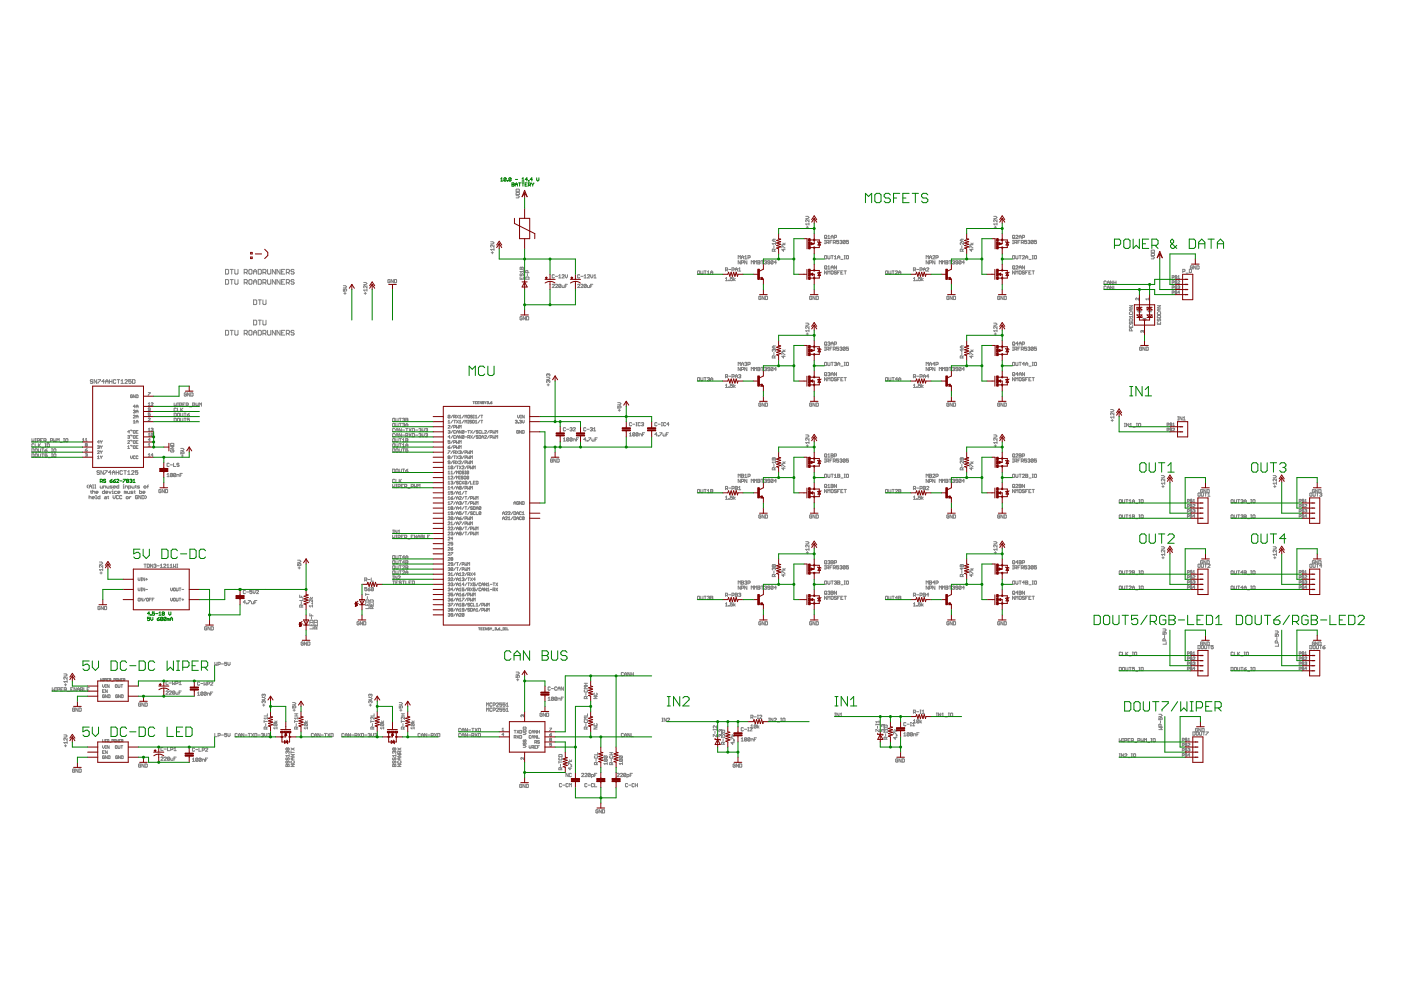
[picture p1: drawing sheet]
<svg xmlns="http://www.w3.org/2000/svg" width="420mm" height="297mm" viewBox="0 0 420 297" stroke-linecap="round" stroke-linejoin="round" font-family="sans-serif">
<g fill="none" stroke="#808080" stroke-width=".3">
<path d="M154.8 58.7h.6l.4 .3-.4 .3h-.6M154.8 57.8l.8-.1 .2 .6h-1zM154.8 56.9l.8-.2 .2 .6h-1zM147.2 72.5h.6l.3 .3-.3 .3h-.6M147.3 75.7h.7M147.7 75.4v.7M148.1 74.8h-.9l.3 .3M148.1 73.4v.7l-.8-.7-.1 .2 .1 .5M148.1 74.4v.7M221.4 77.6v-1l.3 .3 .3-.3v1M222 78.1v1l-.6-1v1M222.4 77.6v-.7l.3-.3 .3 .3v.7"/>
<path d="M222.4 78.8h.4l.2-.5-.6-.2v1M222.4 77.1h.6M223.3 77.6h.7M223.3 76.9l.4-.3v1M224 78.1v1l-.7-1v1M224.3 77.3h.5l.2-.5-.7-.2v1M225.3 79.1v-1l.3 .4 .4-.4v1M226.3 79.1v-1l.3 .4 .3-.4v1M227.3 78.1l.6 .2-.1 .8h-.5zM227.3 78.6h.5M228.2 78.1h.7M228.6 78.1v1"/>
<path d="M229.2 78.3l.5-.2v.5M229.6 78.6h.1M229.7 78.6v.5l-.5-.1M230.9 78.6h-.5l-.2-.1 .2-.4 .5 .2v.7l-.2 .1-.5-.1M231.8 78.3h-.6v.7M231.8 78.3l-.1 .8-.5-.1M231.8 78.3l-.6 .7M232.1 71.7v.6M232.1 73.7v.6M232.2 75.3v-.5l-.4-.1-.2 .6h1M232.6 73h-1l.3 .3M232.6 71.7h-.7l-.3 .3 .3 .3h.7"/>
<path d="M232.6 74.7l-.4 .3M232.6 72.7v.6M232.8 78.6h-.6l.5-.5v1M234.5 74.3v-.6l1 .6M234.5 73.3h1M234.8 72.9l.3 .4 .4-.4M235 74.7v.6l-.5-.5h1M241.6 64.9h.7l.3 .3-.3 .3h-.7M241.8 68.1h.6M242.1 67.8v.7M242.6 67.1h-1l.4 .4M242.6 65.8v.7l-.6-.7-.4 .2 .2 .5"/>
<path d="M242.6 66.8v.7M247.3 70.7h.6l-.1 .8-.5-.2zM247.3 79.8h.6l-.1 .8-.5-.1zM247.3 76.8h.6l-.1 .8-.5-.2zM247.3 73h.3M247.3 72.1h.3M247.4 72.1v.9M247.6 71.2l.3 .3M247.9 72.7h.5l.2-.5-.7-.1v.9M248.3 76.6l.1 1 .5-.2v-.8M248.3 70.8l.3-.3v1M248.3 80l.3-.3v.9"/>
<path d="M248.3 72.7l.3 .3M248.3 71.5h.6M248.9 72.5h.3M249.2 76.6h.7M249.2 71.5v-.7l.4-.3 .3 .3v.7M249.2 71h.7M249.6 72.1h-.7v.9M249.6 76.6v1M249.9 72.7h.5l.1-.5-.6-.1v.9M250.2 71.2h.5l.2-.5-.7-.2v1M250.2 77.6h.7M250.2 76.9l.3-.3v1"/>
<path d="M250.2 72.7l.3 .3M250.9 79.7v.9l-.7-.9v.9M251.2 77.6v-.7l.3-.3 .4 .3v.7M251.2 77.1h.7M251.5 72.1h-.6v.4l.5-.1 .1 .5-.1 .1-.5-.1M251.9 72.2l.4-.1 .2 .1-.2 .3M252.2 72.5h.1M252.2 77.7h.6M252.3 72.5l.2 .2-.2 .3-.4-.1M253.2 77.6h.3M253.2 76.6h.3M253.3 76.6v1"/>
<path d="M253.5 72.2v.7l-.2 .1-.5-.1M253.5 72.2h-.7v.7M253.5 72.2l-.7 .7M253.8 76.8h.7l-.2 .8-.5-.2zM254.5 72.1h-.7v.4l.5-.1 .2 .5-.2 .1-.5-.1M277.7 77.6v-1l.4 .3 .3-.3v1M278.4 78.1v1l-.7-1v1M278.7 78.8h.5l.2-.5-.7-.2v1M278.7 77.6v-.7l.4-.3 .3 .3v.7M278.7 77.1h.7M279.7 76.8h.7l-.7 .8h.7M280.4 78.1v1l-.7-1v1"/>
<path d="M280.7 77.3h.5l.1-.5-.6-.2v1M281.7 79.1v-1l.3 .4 .3-.4v1M282.7 79.1v-1l.3 .4 .3-.4v1M283.7 78.1l.6 .2-.2 .8h-.4zM283.7 78.6h.4M284.6 78.1h.7M284.9 78.1v1M285.6 78.3l.5-.2v.5M285.9 78.6h.2M286.1 78.6v.5l-.5-.1M287.3 78.6l-.7-.1 .2-.4 .5 .2v.7l-.2 .1-.5-.1M288.2 78.3h-.6v.7"/>
<path d="M288.2 78.3v.7l-.1 .1-.5-.1M288.2 78.3l-.6 .7M288.5 71.7v.6M288.5 73.7v.6M288.6 75.3v-.5l-.5-.1-.1 .6h.9M288.9 72.7v.6l-.6-.6-.3 .2 .1 .4M288.9 71.7h-.6l-.3 .3 .3 .3h.6M288.9 74.7l-.3 .3M289.2 78.6h-.6l.5-.5v1M290.9 74.3v-.6l.9 .6M290.9 73.3h.9M291.2 72.9l.3 .4 .3-.4"/>
<path d="M291.3 74.7v.6l-.4-.5h.9M298 64.9h.7l.3 .3-.3 .3h-.7M298.2 68.1h.6M298.5 67.8v.7M299 67.1h-1l.3 .4M299 65.8v.7l-.7-.7-.3 .2 .2 .5M299 66.8v.7M303.7 70.7h.6l-.2 .8-.4-.2zM303.7 79.8h.6l-.2 .8-.4-.1zM303.7 76.8h.6l-.2 .8-.4-.2zM303.7 73h.3M303.7 72.1h.3"/>
<path d="M303.8 72.1v.9M304 71.2l.3 .3M304.3 72.7h.5l.2-.5-.7-.1v.9M304.6 70.7h.7l-.7 .8h.7M304.6 79.8h.7l-.7 .8h.7M304.6 76.6l.2 1 .5-.2v-.8M304.6 72.7l.4 .3M305.3 72.5h.3M305.6 76.6h.7M305.6 71.5v-.7l.3-.3 .4 .3v.7M305.6 71h.7M305.9 72.1h-.6v.9"/>
<path d="M305.9 76.6v1M306.3 72.7h.5l.1-.5-.6-.1v.9M306.6 76.8h.7l-.7 .8h.7M306.6 71.2h.5l.2-.5-.7-.2v1M306.6 72.7l.3 .3M307.3 79.7v.9l-.7-.9v.9M307.6 77.6v-.7l.3-.3 .3 .3v.7M307.6 77.1h.6M307.9 72.1h-.6v.4l.3-.1 .3 .1-.2 .5-.4-.1M308.3 72.2l.4-.1v.4M308.6 72.5h.1M308.6 77.7h.6"/>
<path d="M308.7 72.5v.5l-.4-.1M309.6 77.6h.3M309.6 76.6h.3M309.7 76.6v1M309.9 72.2v.7l-.2 .1-.5-.1M309.9 72.2h-.7v.7M309.9 72.2l-.7 .7M310.2 76.8h.7l-.2 .8-.5-.2zM310.9 72.1h-.7v.4l.3-.1 .4 .1-.2 .5-.5-.1M345.2 76.9h.7l.3 .4-.3 .3h-.7M345.2 76.1l.9-.1 .1 .6h-1zM345.2 75.1l.9-.1 .1 .6h-1z"/>
<path d="M357.7 79.8h-.7v.7l.5 .1 .2-.4h-.4M358.6 79.7v.9l-.6-.9v.9M359 79.7l.6 .1-.1 .8h-.5zM67.6 80.8h.7l.3 .2v.9l-.3 .2h-.7zM67.6 83.8h.7l.3 .2v1l-.3 .2h-.7zM67.6 99h.7l.3 .3v.9l-.3 .2h-.7zM69 80.8h1M69 83.8h1M69 99h1M69.5 80.8v1.3M69.5 83.8v1.4M69.5 99v1.4"/>
<path d="M70.4 80.8v1.1l.3 .2 .7-.2v-1.1M70.4 83.8v1.2l.3 .2 .7-.2v-1.2M70.4 99v1.2l.3 .2 .7-.2v-1.2M73.2 84.7h.7l.3-.7-.3-.2h-.7v1.4M73.2 81.7h.7l.3-.7-.3-.2h-.7v1.3M73.2 100h.7l.3-.3-.3-.7h-.7v1.4M73.7 84.7l.5 .5M73.7 81.7l.5 .4M73.7 100l.5 .4M74.6 84l.3-.2 .7 .2v1l-.3 .2-.7-.2zM74.9 80.8l.7 .2v.9l-.3 .2-.7-.2v-.9zM74.9 99h.4l.3 .3v.9l-.3 .2-.7-.2v-.9z"/>
<path d="M76.1 81.4h.9M76.1 82.1v-.9l.4-.4 .5 .4v.9M76.1 85.2v-.9l.4-.5 .5 .5v.9M76.1 89.9h.7l.2 .2v1l-.2 .2h-.7zM76.1 96h.7l.2 .2v1l-.2 .2h-.7zM76.1 84.5h.9M76.1 99.7h.9M77.4 80.8h.7l.3 .2v.9l-.3 .2h-.7zM77.4 89.9h1M77.4 83.8h.7l.3 .2v1l-.3 .2h-.7zM77.4 99h.7l.3 .3v.9l-.3 .2h-.7zM77.4 96h1"/>
<path d="M77.9 89.9v1.4M77.9 96v1.4M78.8 84.7h.7l.3-.7-.3-.2h-.7v1.4M78.8 81.7h.7l.3-.7-.3-.2h-.7v1.3M78.8 89.9v1.2l.3 .2 .7-.2v-1.2M78.8 96v1.2l.3 .2 .7-.2v-1.2M78.8 100h.7l.3-.3-.3-.7h-.7v1.4M79.3 84.7l.5 .5M79.3 81.7l.5 .4M79.3 100l.5 .4M80.2 80.8v1.1l.3 .2 .7-.2v-1.1M80.2 83.8v1.2l.3 .2 .7-.2v-1.2"/>
<path d="M80.2 99v1.2l.3 .2 .7-.2v-1.2M82.6 80.8v1.3l-.9-1.3v1.3M82.6 83.8v1.4l-.9-1.4v1.4M82.6 99v1.4l-.9-1.4v1.4M84 80.8v1.3l-.9-1.3v1.3M84 83.8v1.4l-.9-1.4v1.4M84 99v1.4l-.9-1.4v1.4M84.5 81.4h.4M84.5 84.5h.4M84.5 99.7h.4M85.4 80.8h-.9v1.3h.9M85.4 83.8h-.9v1.4h.9"/>
<path d="M85.4 99h-.9v1.4h.9M85.9 84.7h.7l.2-.2-.2-.7h-.7v1.4M85.9 81.7h.7l.2-.3-.2-.6h-.7v1.3M85.9 100h.7l.2-.3-.2-.7h-.7v1.4M86.3 84.7l.5 .5M86.3 81.7l.5 .4M86.3 100l.5 .4M88.2 81l-.7-.2-.2 .4 .7 .2 .2 .5-.2 .2-.7-.2M88.2 84l-.7-.2-.2 .5 .7 .2 .2 .5-.2 .2-.7-.2M88.2 99.3l-.2-.3h-.5l-.2 .5 .7 .2 .2 .5-.2 .2-.7-.2M103 85.6h.6l.3 .4-.3 .3h-.6M103 86.6v.7h.5l-.2-.3 .2-.4 .4 .2-.1 .5"/>
<path d="M103.1 87.9h.7M103.5 87.6v.7M109.1 84.7h.6l.3 .3-.3 .3h-.6M109.2 87.9h.7M109.6 87.6v.7M110 87h-.9l.3 .3M110 85.6v.7l-.8-.7v.7M110 86.6v.7M117 83.9l-.2-.1-.5 .1v.7l.5 .2 .2-.5h-.4M118 83.8v1l-.7-1v1M118.3 83.8l.6 .1-.1 .9h-.5zM156 80.2l.8-.1 .2 .6h-1z"/>
<path d="M156 83v.7h1v-.7M156.1 82l-.1 .5 .3 .2 .2-.5 .3-.2v.7M156.5 80.2v.5M156.5 83.4v.3M156.6 95.1l-.2-.2-.4 .2 .1 .8 .5-.2v-.3h-.3M157 81.1v.6M157 81.4h-1l.3 .3M157.6 94.9v1l-.7-1v1M157.8 83h.7l.1 .7h-.9zM157.9 94.9l.7 .2-.2 .8h-.5zM158.2 82v.7M158.3 81.7v-.5l-.5-.1-.1 .6h.9"/>
<path d="M165.6 85.4l.2-.2 .4 .2-.6 .8h.6M166.2 82.5h-.6l.2 .8 .4-.2M166.6 85.4l.2-.2 .4 .2-.6 .8h.6M166.6 82.8h.6M167.6 83.3h.6M167.6 82.7l.3-.4v1M168.2 85.4v.6h-.6M168.2 85.4l-.2-.2-.4 .2v.6M168.2 85.4l-.6 .6M168.6 85.6l.1 .6h.5v-.6M168.6 82.5h.6l-.6 .8h.6M169.5 82.3v.7l.4 .3 .3-.3v-.7"/>
<path d="M169.5 85.7h.4M170.2 85.2h-.7v1M173.2 85.4l.2-.2 .5 .2-.7 .8h.7M173.9 82.5h-.7l.2 .8 .5-.2M174.2 85.4l.2-.2 .5 .2-.7 .8h.7M174.2 82.8h.7M175.2 82.7l.3-.4v1M175.2 83.3h.6M175.8 85.4v.6h-.6M175.8 85.4l-.1-.2-.5 .2v.6M175.8 85.4l-.6 .6M176.2 85.6l.1 .6h.5v-.6"/>
<path d="M176.2 82.5h.6l-.6 .8h.6M177.1 82.3v.7l.4 .3 .3-.3v-.7M177.1 85.7h.4M177.8 85.2h-.7v1M178.1 83.3h.7M178.1 82.7l.4-.4v1M209.3 81.2l.5 .1-.1 .9-.5-.2zM210.2 81.2l.1 1 .5-.2v-.8M211.1 81.2h.7M211.5 81.2v1M212.1 82.2h.7M212.1 81.5l.3-.3v1"/>
<path d="M213.1 81.7h.7M213.1 82.2v-.7l.3-.3 .4 .3v.7M217.6 83.5l.3-.3v.9M217.6 84.1h.6M217.6 80.9l.6-.1-.1-.5h-.5v1M217.9 80.9l.3 .4M218.5 80.8h.7M218.5 84l.2 .1zM219.5 80.9h.5l.2-.4-.7-.2v1M219.7 83.2h-.7v.5l.4-.2 .3 .2-.2 .4-.5-.1M220 83.2v.9M220.5 80.8h.6"/>
<path d="M220.5 81.3v-.7l.3-.3 .3 .3v.7M220.5 83.5l-.5 .3 .5 .3M221.5 80.6l.3-.3v1M221.5 81.3h.6M228.2 89l-.2-.2-.4 .2 .1 .8 .5-.2v-.3h-.3M229.2 88.8v1l-.6-1v1M229.5 88.8l.7 .2-.2 .8h-.5zM241.6 96.9h.7l.3 .3-.3 .3h-.7M242.1 99.8v.6M242.6 97.8v.7l-.6-.7-.4 .2 .2 .5M242.6 98.8v.7M242.6 99.1h-1l.4 .4"/>
<path d="M243.5 89l-.2-.2-.5 .2 .2 .8 .5-.2v-.3h-.4M244.4 88.8v1l-.6-1v1M244.8 88.8l.6 .2-.1 .8h-.5zM247.6 80.3l.3 .3M247.9 81.2v1l-.6-1v1M248.3 80.6h.6M248.3 82.2v-1l.3 .3 .3-.3v1M249.2 80.2h.7M249.2 80.6v-.6l.4-.3 .3 .3v.6M249.2 81.3h.7l-.2 .9-.5-.2zM250.9 81.3h-.7l.2 .4 .5 .1-.2 .4-.5-.2M251.2 81.7h.3"/>
<path d="M251.9 81.2h-.7v1M252.2 81.7h.3M252.8 81.2h-.6v1h.6M253.2 81.2h.6M253.5 81.2v1M265.6 81.3h.6l-.2 .9-.4-.2zM266.6 81.2l.1 1 .5-.2v-.8M267.5 81.2h.7M267.8 81.2v1M268.5 81.3h.7l-.7 .9h.7M269.5 81.7h.7M269.5 82.2v-.7l.3-.3 .4 .3v.7"/>
<path d="M273.9 83.5l.4-.3v.9M273.9 80.9h.5l.2-.4-.7-.2v1M273.9 84.1h.7M274.3 80.9l.3 .4M274.9 80.8h.7M274.9 84l.2 .1zM275.9 80.9h.5l.2-.4-.7-.2v1M276.1 83.2h-.7v.5l.3-.2 .4 .2-.2 .4-.5-.1M276.4 83.2v.9M276.9 80.8h.6M276.9 83.5l-.5 .3 .5 .3M276.9 81.3v-.7l.3-.3 .3 .3v.7"/>
<path d="M277.9 80.5l.1-.2 .5 .2-.6 .8h.6M284.6 89l-.2-.2-.4 .2v.6l.4 .2 .2-.5h-.3M285.6 88.8v1l-.7-1v1M285.9 88.8l.7 .2-.2 .8h-.5zM298 96.9h.7l.3 .3-.3 .3h-.7M298.5 99.8v.6M299 97.8v.7l-.7-.7-.3 .2 .2 .5M299 98.8v.7M299 99.1h-1l.3 .4M299.8 89l-.1-.2-.5 .2v.6l.5 .2 .1-.5h-.3M300.8 88.8v1l-.6-1v1M301.2 88.8l.6 .2-.2 .8h-.4z"/>
<path d="M304 80.3l.3 .3M304.3 81.2v1l-.6-1v1M304.6 82.2v-1l.4 .3 .3-.3v1M305.6 80.2h.7M305.6 80.6v-.6l.3-.3 .4 .3v.6M305.6 81.3h.7l-.2 .9-.5-.2zM307.3 81.3h-.7l.2 .4 .5 .1-.2 .4-.5-.2M307.6 81.7h.3M308.2 81.2h-.6v1M308.6 81.7h.3M309.2 81.2h-.6v1h.6M309.6 81.2h.6"/>
<path d="M309.9 81.2v1M331.7 85.9l-.1-.2-.5 .2 .2 .8 .4-.1M331.7 84.4l-.1-.2-.5 .2 .2 .8 .4-.2M332.1 84.7h.6M332.1 86.3h.6M332.1 85.2v-.6l.3-.4 .3 .4v.6M332.1 86.7v-.6l.3-.4 .3 .4v.6M333.7 84.2v1l-.6-1v1M333.7 85.7v1l-.6-1v1M334 84.7h.7M334 84.2v1M334 85.7v1h.7"/>
<path d="M334.7 84.2v1M338.7 95.7l.8-.1 .2 .6h-1zM338.7 97.5v.7h1v-.7M338.7 91.6h1l-1 .7h1M338.9 93.6l-.2 .2 .2 .5 .8-.2-.2-.5M338.9 96.5l-.2 .2 .2 .5 .3-.2 .2-.5 .3 .2-.2 .5M339.2 92.6v.7M339.2 97.9v.3M339.4 99.2v-.5l-.5-.2-.2 .7h1M339.7 94.9h-1l.3 .3M339.7 94.6v.6M339.7 92.6h-.7l-.3 .3 .3 .4h.7"/>
<path d="M341.5 89.3v.6l-.6-.6-.3 .2 .2 .4M342.1 93v.6l-.5-.6-.3 .1 .1 .5M342.6 99.2h-.5l.2 .5M342.6 99.2h.4l-.2 .5M342.6 99.2v.2M343.2 95.6h-.4l.2 .4M343.2 95.6h.5l-.2 .4M343.2 95.6v.1M344.5 89.6h-.8l.2 .3M344.5 89.3v.6M345.2 93.3h-.9l.3 .3M345.2 93v.6"/>
<path d="M347.1 96.5v.7h1v-.7M347.1 91.6h1l-1 .7h1M347.3 95.6l-.2 .1 .2 .5 .3-.1 .1-.5 .4 .1-.2 .5M347.3 93.6l-.2 .2 .2 .5 .8-.2-.2-.5M347.3 94.6h.6l.2 .6h-1zM347.6 92.6v.7M347.6 96.9v.3M348.1 92.6h-.7l-.3 .3 .3 .4h.7M351.5 84.7l.6-.1-.1-.4h-.5v.8M351.5 86.3l.6-.2-.1-.4h-.5v.8M351.5 83.2l.6-.1-.1-.5h-.5v.9M351.5 87.8l.6-.2-.1-.4h-.5v.9"/>
<path d="M352.7 82.5v1.1M352.7 84v1.1M352.7 85.6v1.1M352.7 87.1v1.1M352.9 84.3l-.4-.1-.1 .2 .5 .5h-.5M352.9 82.8l-.4-.2-.1 .3 .5 .4h-.5M352.9 85.8l-.4-.1-.1 .3 .5 .4h-.5M352.9 87.4l-.4-.2-.1 .3 .5 .4h-.5M353.2 85.8l.4-.1v.4M353.2 84.3h.6l-.6 .7h.6M353.2 83.5h.6M353.2 82.9l.3-.3v.9"/>
<path d="M353.5 86.1h.1M353.6 86.1v.4l-.4-.1M353.8 87.6h-.6l.4-.4v.9M354.7 81.4h.5l.2-.5-.7-.2v1M355.7 81.9h.6M356.7 80.7l.6 .2-.1 .8h-.5zM27.8 114l-.5-.2-.2 .4 .5 .2 .2 .3-.2 .2-.5-.2M29 113.8v1.1l-.8-1.1v1.1M29.4 113.8h.7l-.7 1.1M31.3 114.4h-.8l.6-.6v1.1M31.7 114.9v-.7l.4-.4 .3 .4v.7M31.7 114.4h.7"/>
<path d="M32.8 114.4h.8M32.8 113.8v1.1M33.6 113.8v1.1M34.7 114l-.2-.2-.5 .2v.7l.2 .2 .5-.2M35.1 113.8h.8M35.5 113.8v1.1M36.3 114.9h.7M36.3 114.2l.4-.4v1.1M37.4 114l.2-.2 .6 .2-.8 .9h.8M39.3 113.8h-.7v.6l.6-.2 .1 .5-.1 .2-.6-.2M39.7 118.5h-.5l.1 .7 .4-.1v-.3h-.3M39.7 113.8l.8 .2-.2 .9h-.6z"/>
<path d="M40.6 118.4v.8l-.6-.8v.8M40.8 118.4l.6 .1-.1 .7h-.5zM44.5 117.7h.5l-.5 .8M55.9 117.9l-.1-.1-.5 .1 .1 .8 .5-.1v-.4h-.3M56.9 117.8v.9l-.6-.9v.9M57.2 117.8l.7 .1-.2 .8h-.5zM76.1 100.4v-.9l.4-.5 .5 .5v.9M163.9 113.1h.7l.3 .3-.3 .3h-.7M164.1 115.4h.6M164.4 112.2v.2M164.4 114.2v.2M164.4 115v.7"/>
<path d="M164.4 114.2l-.1-.2-.4 .2 .2 .5M164.4 112.2l-.1-.1-.4 .1 .2 .5M164.4 114.2l.2-.2 .3 .2-.2 .5M164.4 112.2l.2-.1 .3 .1-.2 .5M209.3 113.2l.5 .1-.1 .9-.5-.2zM210.2 113.2l.1 1 .5-.2v-.8M211.1 113.2h.7M211.5 113.2v1M212.1 113.3l.5-.1 .2 .1-.2 .4M212.4 113.7h.2M212.6 113.7l.2 .1-.2 .4-.5-.2M213.1 113.7h.7"/>
<path d="M213.1 114.2v-.7l.3-.3 .4 .3v.7M217.6 115.5l.3-.3v.9M217.6 116.1h.6M217.6 112.9l.6-.1-.1-.5h-.5v1M217.9 112.9l.3 .4M218.5 116l.2 .1zM218.5 112.8h.7M219.5 112.9h.5l.2-.5-.7-.1v1M219.7 115.2h-.7v.5l.4-.2 .3 .2-.2 .4-.5-.1M220 115.2v.9M220.5 113.3v-.7l.3-.3 .3 .3v.7M220.5 115.5l-.5 .3 .5 .3"/>
<path d="M220.5 112.8h.6M221.4 109.6v-1l.3 .3 .3-.3v1M221.5 112.4l.5-.1 .1 .1-.1 .4M221.8 112.8h.2M222 112.8l.1 .1-.1 .4-.5-.2M222 110.1v1l-.6-1v1M222.4 109.6v-.7l.3-.3 .3 .3v.7M222.4 110.8h.4l.2-.5-.6-.2v1M222.4 109.1h.6M223.3 108.8l.5-.2 .2 .2-.2 .3M223.7 109.1h.1M223.8 109.1l.2 .2-.2 .3-.5-.2"/>
<path d="M224 110.1v1l-.7-1v1M224.3 109.3l.7-.2-.2-.5h-.5v1M225.3 111.1v-1l.3 .4 .4-.4v1M226.3 111.1v-1l.3 .4 .3-.4v1M227.3 110.1l.6 .2-.1 .8h-.5zM227.3 110.6h.5M228.2 110.1h.7M228.6 110.1v1M229.2 110.3l.5-.2v.5M229.6 110.6h.1M229.7 110.6v.5l-.5-.1M230.9 110.6l-.7-.1 .2-.4 .5 .2v.7h-.7"/>
<path d="M231.8 110.3l-.4-.2-.2 .9M231.8 110.3v.7h-.6M231.8 110.3l-.6 .7M232.1 104.9l.1-.2 .4 .2-.2 .4M232.1 104.9l-.2-.2-.3 .2 .2 .4M232.1 103.7v.7M232.1 104.9v.1M232.1 105.7v.6M232.2 107.3v-.5l-.4-.1-.2 .6h1M232.6 103.7h-.7l-.3 .3 .3 .4h.7M232.6 106.7l-.4 .3M232.8 110.6h-.6l.5-.5v1"/>
<path d="M234.5 106.3v-.6l1 .6M234.5 105.3h1M234.8 104.9l.3 .4 .4-.4M235 106.7v.6l-.5-.5h1M241.8 100.1h.6M247.3 102.7l.1-.2 .5 .2-.1 .8-.5-.2zM247.3 111.8l.1-.1 .5 .1-.1 .8-.5-.1zM247.3 104h.3M247.3 105h.3M247.4 108.6l.5 .2-.1 .8-.5-.2zM247.4 104v1M247.6 112.3l.3 .3"/>
<path d="M247.6 103.2l.3 .3M247.9 104.7l.7-.2-.2-.5h-.5v1M247.9 113.2v1l-.6-1v1M248.3 111.8l.5-.1 .1 .1-.1 .3M248.3 108.6l.1 1 .5-.2v-.8M248.3 114.2v-1l.3 .3 .3-.3v1M248.3 102.7l.5-.2 .1 .2-.1 .3M248.3 104.7l.3 .3M248.6 112.1h.2M248.6 103h.2M248.8 103l.1 .2-.1 .3-.5-.2M248.8 112.1l.1 .2-.1 .3-.5-.1"/>
<path d="M248.9 104.5h.3M249.2 103.5v-.7l.4-.3 .3 .3v.7M249.2 112.6v-.6l.4-.3 .3 .3v.6M249.2 108.6h.7M249.2 112.1h.7M249.2 103h.7M249.4 113.2l.5 .1-.2 .9-.5-.2zM249.6 104h-.7v1M249.6 108.6v1M249.9 104.7l.6-.2-.1-.5h-.5v1M250.2 103.2l.7-.2-.2-.5h-.5v1M250.2 108.8l.5-.2v.5"/>
<path d="M250.2 104.7l.3 .3M250.5 109.1h.2M250.7 109.1v.5l-.5-.2M250.9 111.7v.9l-.7-.9v.9M250.9 113.3l-.5-.1-.2 .3 .5 .2 .2 .3h-.7M251.2 109.6v-.7l.3-.3 .4 .3v.7M251.2 113.7h.3M251.2 109.1h.7M251.5 104h-.6v.5l.5-.1 .1 .5h-.6M251.9 104.2l.4-.2 .2 .2-.2 .3M251.9 113.2h-.7v1M252.2 104.5h.1"/>
<path d="M252.2 113.7h.3M252.2 109.7h.6M252.3 104.5l.2 .2-.2 .3-.4-.1M252.8 113.2h-.6v1h.6M253.2 113.2h.6M253.2 108.6h.3M253.2 109.6h.3M253.3 108.6v1M253.5 104.2l-.7 .7M253.5 104.2l-.2-.2-.5 .2v.7M253.5 104.2v.7h-.7M253.5 113.2v1"/>
<path d="M254 108.6l.5 .2-.2 .8-.5-.2zM254.5 104h-.7v.5l.5-.1 .2 .5h-.7M265.7 113.2l.5 .1-.2 .9-.4-.2zM266.6 113.2l.1 1 .5-.2v-.8M267.5 113.2h.7M267.8 113.2v1M269.2 113.7h-.7l.5-.5v1M269.5 113.7h.7M269.5 114.2v-.7l.3-.3 .4 .3v.7M273.9 115.5l.4-.3v.9M273.9 112.9h.5l.2-.5-.7-.1v1M273.9 116.1h.7"/>
<path d="M274.3 112.9l.3 .4M274.9 116l.2 .1zM274.9 112.8h.7M275.9 112.9h.5l.2-.5-.7-.1v1M276.1 115.2h-.7v.5l.3-.2 .4 .2-.2 .4-.5-.1M276.4 115.2v.9M276.9 115.5l-.5 .3 .5 .3M276.9 113.3v-.7l.3-.3 .3 .3v.7M276.9 112.8h.6M277.7 109.6v-1l.4 .3 .3-.3v1M278.4 110.1v1l-.7-1v1M278.5 112.8h-.6l.5-.5v1"/>
<path d="M278.7 109.6v-.7l.4-.3 .3 .3v.7M278.7 110.8l.7-.2-.2-.5h-.5v1M278.7 109.1h.7M280.4 110.1v1l-.7-1v1M280.4 109.1h-.7l.5-.5v1M280.7 109.3h.5l.1-.5-.6-.2v1M281.7 111.1v-1l.3 .4 .3-.4v1M282.7 111.1v-1l.3 .4 .3-.4v1M283.7 110.1l.6 .2-.2 .8h-.4zM283.7 110.6h.4M284.6 110.1h.7M284.9 110.1v1"/>
<path d="M285.6 110.3l.5-.2v.5M285.9 110.6h.2M286.1 110.6v.5l-.5-.1M287.3 110.6l-.7-.1 .2-.4 .5 .2v.7h-.7M288.2 110.3l-.5-.2-.1 .9M288.2 110.3v.7h-.6M288.2 110.3l-.6 .7M288.5 103.7v.7M288.5 104.7v.6l-.5-.4h.9M288.5 105.7v.6M288.6 107.3l-.1-.6-.5 .1v.5h.9M288.9 103.7h-.6l-.3 .3 .3 .4h.6"/>
<path d="M288.9 106.7l-.3 .3M289.2 110.6h-.6l.5-.5v1M290.9 106.3v-.6l.9 .6M290.9 105.3h.9M291.2 104.9l.3 .4 .3-.4M291.3 106.7v.6l-.4-.5h.9M298.2 100.1h.6M303.7 108.8l.1-.2 .5 .2-.2 .8-.4-.2zM303.7 111.8l.1-.1 .5 .1-.2 .8-.4-.1zM303.7 104h.3M303.7 105h.3M303.7 102.7l.1-.2 .5 .2-.2 .8-.4-.2z"/>
<path d="M303.8 104v1M304 112.3l.3 .3M304 103.2l.3 .3M304.3 104.7l.7-.2-.2-.5h-.5v1M304.3 113.2v1l-.6-1v1M304.6 108.6l.2 1 .5-.2v-.8M304.6 114.2v-1l.4 .3 .3-.3v1M304.6 104.7l.4 .3M305.3 104.5h.3M305.3 103h-.7l.5-.5v1M305.3 112.1h-.7l.5-.4v.9M305.6 113.3l.2-.1 .5 .1-.2 .9-.5-.2z"/>
<path d="M305.6 112.6v-.6l.3-.3 .4 .3v.6M305.6 103.5v-.7l.3-.3 .4 .3v.7M305.6 108.6h.7M305.6 112.1h.7M305.6 103h.7M305.9 104h-.6v1M305.9 108.6v1M306.3 104.7l.6-.2-.1-.5h-.5v1M306.6 103.2l.7-.2-.2-.5h-.5v1M306.6 104.7l.3 .3M307.3 111.7v.9l-.7-.9v.9M307.3 113.3l-.2-.1-.5 .1 .2 .4 .5 .1-.2 .4-.5-.2"/>
<path d="M307.3 109.1h-.7l.5-.5v1M307.6 109.6v-.7l.3-.3 .3 .3v.7M307.6 113.7h.3M307.6 109.1h.6M307.9 104h-.6v.5h.6l-.2 .5-.4-.1M308.2 113.2h-.6v1M308.3 104.2l.4-.2v.5M308.6 104.5h.1M308.6 113.7h.3M308.6 109.7h.6M308.7 104.5v.5l-.4-.1M309.2 113.2h-.6v1h.6"/>
<path d="M309.6 113.2h.6M309.6 108.6h.3M309.6 109.6h.3M309.7 108.6v1M309.9 104.2l-.5-.2-.2 .9M309.9 104.2v.7h-.7M309.9 113.2v1M309.9 104.2l-.7 .7M310.4 108.6l.5 .2-.2 .8-.5-.2zM310.9 104h-.7v.5h.7l-.2 .5-.5-.1M342.4 104.2l-.2-.2-.4 .2v.7l.4 .1 .2-.5h-.3M343.4 104v1l-.7-1v1"/>
<path d="M343.7 104l.7 .2-.2 .8h-.5zM9.6 134.5l.6 .2-.1 .8h-.5zM9.6 136l.6 .2-.1 .8h-.5zM9.6 131.5v.9l.3-.3 .3 .3v-.9M10.2 133.2l-.1-.2-.5 .2v.6h.6M10.5 134.7l.2-.2 .5 .2-.2 .8-.5-.2zM10.5 133v1h.7M10.5 131.5h.4M10.5 132.4h.4M10.7 136l.5 .2-.2 .8-.5-.2zM10.7 131.5v.9M11.2 132.1h.5l.2-.5-.7-.1v.9"/>
<path d="M11.5 134.5l.2 1 .5-.2v-.8M11.5 136l.2 1 .5-.2v-.8M11.5 133v1M11.7 133.5l.5 .5M12.2 132h.3M12.2 133l-.7 .6M12.5 134.5h.7M12.5 136h.7M12.5 134.1h.7M12.8 131.5h-.6v.9h.6M12.8 134.5v1M12.8 136v1"/>
<path d="M13.2 132.1h.5l.1-.5-.6-.1v.9M13.5 135h.5l.1 .3-.4 .2zM13.5 134h.3M13.5 133h.3M13.5 132.1l.3 .3M13.7 133v1M14.1 136h-.6v.5l.3-.1 .3 .1-.1 .5-.5-.2M14.1 132.6h.7M14.1 133.2l.2-.2 .5 .2-.2 .8-.5-.2zM14.1 134.5l-.6 .5M14.5 137.2h.6M14.5 135.7h.6"/>
<path d="M15.1 132.1l.7-.1-.2-.5h-.5v.9M15.5 135.5h.3M15.5 134.5h.3M15.5 136h.3M15.5 137h.3M15.6 134.5v1M15.6 136v1M16.1 134.7l.2-.2 .5 .2-.2 .8-.5-.2zM16.1 131.5v.9l.3-.3 .4 .3v-.9M16.3 136l.5 .2-.2 .8-.5-.2zM17.1 132.4v-.9l.3 .3 .3-.3v.9M18.1 132.6h.6"/>
<path d="M19 131.5h.4M19 132.4h.4M19.2 131.5v.9M19.9 131.5l.5 .1-.2 .8-.5-.1zM24.7 131.7l.3-.3v.8M24.7 132.2h.6M25.6 134.9h.4l.2 .2-.5 .2zM25.6 136.1l.4-.1v.4M25.6 131.7l.3-.3v.8M25.6 132.2h.6M25.7 133.3v-.4l.5 .2-.2 .2M25.7 133.3v.5l.5-.2-.2-.3"/>
<path d="M25.7 133.3h.3M25.9 136.4h.1M26 136.4v.4l-.4-.1M26.2 134.5l-.6 .4M29.2 133.7l.5-.1v.4M29.2 135.3h.6l-.6 .7h.6M29.2 137.5h.6M29.2 136.9l.3-.2v.8M29.5 134h.2M29.7 134v.4l-.5-.1M29.8 132.5h-.6l.5-.4v.8M30.1 132.1l.3 .4"/>
<path d="M30.1 133.6l.3 .4M30.1 135.1l.3 .4M30.1 136.7l.3 .4M30.4 132.5v.4M30.4 134v.4M30.4 135.5v.5M30.4 137.1v.4M30.6 132.1l-.2 .4M30.6 133.6l-.2 .4M30.6 135.1l-.2 .4M30.6 136.7l-.2 .4M38.3 130.7l.4-.1v.4"/>
<path d="M38.3 132.2h.6l-.6 .7h.6M38.3 133.9l.3-.3v.8M38.3 134.4h.6M38.6 131h.1M38.7 131v.4l-.4-.1M38.9 129.4h-.6l.4-.4v.9M39.2 136.7v.5l.2 .3 .3-.3v-.5M39.2 133.6h.5M39.2 132.1h.5M39.2 130.6h.5M39.2 129h.5M40 123.1l.4-.2v.4"/>
<path d="M40 130.7h.6l-.2 .7-.4-.1zM40 133.7h.6l-.2 .7-.4-.1zM40 132.2h.6l-.2 .7-.4-.1zM40 129.2h.6l-.2 .7-.4-.2zM40 126.8h.6M40 124.6h.6l-.6 .7h.6M40 126.3l.3-.3v.8M40.3 123.3h.1M40.4 123.3v.5l-.4-.2M40.6 136.8h-.6v.6h.6M40.6 121.8h-.6l.4-.4v.8M40.8 134h.3"/>
<path d="M40.8 131h.3M40.8 129.4h.3M40.8 126.4h.6M40.8 124.9h.6M40.8 122.2v-.5l.3-.3 .3 .3v.5M40.8 123.8v-.6l.3-.3 .3 .3v.6M40.8 125.3v-.6l.3-.2 .3 .2v.6M40.8 126.8v-.5l.3-.3 .3 .3v.5M40.8 132.5h.3M40.8 123.3h.6M40.8 121.8h.6M41.4 130.6h-.6v.8h.6"/>
<path d="M41.4 136.8h-.6v.6h.6M41.4 133.6h-.6v.8h.6M41.4 132.1h-.6v.8h.6M41.4 129h-.6v.9h.6M44.5 125.5h.5l-.5 .7h.5M44.5 129.2h.5M44.5 121l.3-.3v.9M44.5 128.6l.3-.2v.8M44.5 130.2l.3-.3v.8M44.5 133.2l.3-.3v.9M44.5 136.2l.3-.2v.8M44.5 136.8h.5"/>
<path d="M44.5 133.8h.5M44.5 130.7h.5M44.5 121.6h.5M45 123.8h-.5v.4l.4-.1 .1 .4h-.5M45 131.8h-.5l.4-.4v.8M45 122.7h-.4v-.4l.4 .1v.6h-.5M45.3 120.9h.6l-.6 .7h.6M45.3 128.5l.4-.1v.4M45.6 128.8h.1M45.7 128.8v.4l-.4-.1M45.9 136.4h-.6l.4-.4v.8M45.9 130h-.6v.6"/>
<path d="M45.9 130l-.2 .7-.4-.1M45.9 130l-.6 .6M50.7 139l-.1-.1-.5 .1v.7h.6M51.1 139.3h.6M51.2 133l.8-.1 .1 .6h-.9zM51.2 133.9h.9l-.9 .6h.9M51.3 134.8l-.1 .2 .1 .5h.7l.1-.5-.5-.2v.4M52 138.9v.9h.7M52.2 120.8v1l.4-.3 .3 .3v-1M52.2 123.8l.7 .2-.2 .8h-.5zM52.2 125.4l.7 .1-.2 .8h-.5zM52.9 122.5l-.2-.2-.5 .2v.6h.7"/>
<path d="M53.2 120.8h.3M53.2 121.8h.3M53.2 124l.2-.2 .5 .2-.2 .8-.5-.1zM53.2 125.5l.2-.1 .5 .1-.2 .8-.5-.1zM53.2 122.3v1h.7M53.4 120.8v1M53.7 139l-.5-.1-.2 .3 .5 .1 .2 .4h-.7M53.9 121.5l.6-.2-.1-.5h-.5v1M54.2 122.3v1M54.2 123.8l.2 1 .4-.1v-.9M54.2 125.4l.2 .9 .4-.1v-.8M54.2 135.4v.6h.5l-.2-.3 .2-.3 .5 .2-.2 .4"/>
<path d="M54.2 134.4h.7l.3 .3-.3 .3h-.7M54.4 122.8l.4 .5M54.4 136.7h.6M54.7 136.4v.6M54.8 121.3h.4M54.8 122.3l-.6 .7M55.2 125.4h.6M55.2 123.8h.6M55.5 120.8h-.7v1h.7M55.5 123.8v1M55.5 125.4v.9M55.8 121.5l.7-.2-.2-.5h-.5v1"/>
<path d="M56.2 124.3h.4l.2 .4-.5 .1zM56.2 121.5l.3 .3M56.8 125.4h-.6v.5l.4-.2 .2 .5h-.6M56.8 121.9h.7M56.8 123.8l-.6 .5M57.8 121.5l.6-.2-.1-.5h-.5v1M58.8 120.8v1l.3-.3 .3 .3v-1M59.8 121.8v-1l.3 .3 .3-.3v1M117.8 134.5l.6 .2-.2 .8h-.4zM117.9 125.4l.5 .1-.2 .8-.4-.1zM117.9 126.9l.5 .2-.2 .8-.4-.2zM117.9 131.5l.5 .1-.2 .8-.4-.1z"/>
<path d="M117.9 133l.5 .2-.2 .8-.4-.2zM118.4 128.6l-.2-.2-.4 .2v.6h.6M118.4 130.1l-.2-.2-.4 .2v.7h.6M118.7 125.4l.2 .9 .5-.1v-.8M118.7 126.9l.2 1 .5-.2v-.8M118.7 129.4v-.7l.4-.3 .3 .3v.7M118.7 130.9v-.6l.4-.4 .3 .4v.6M118.7 131.5l.2 .9 .5-.1v-.8M118.7 133l.2 1 .5-.2v-.8M118.7 128.9h.7M118.7 130.4h.7M118.9 134.5l.5 .2-.2 .8-.5-.2z"/>
<path d="M119.7 134.5l.2 1 .5-.2v-.8M119.7 126.9h.7M119.7 133h.7M119.7 131.5h.7M119.7 125.4h.7M120 125.4v.9M120 126.9v1M120 131.5v.9M120 133v1M120.4 128.4v1l-.7-1v1M120.4 129.9v1l-.7-1v1M120.7 134.5h.6"/>
<path d="M120.7 127.1l.5-.2 .1 .2-.1 .3M120.7 128.9h.6M120.7 125.5l.5-.1 .1 .1-.1 .4M120.7 134h.6M120.7 131.8l.3-.3v.9M120.7 133.3l.3-.3v1M120.7 130.4h.6M120.7 132.4h.6M121 125.9h.2M121 127.4h.2M121 134.5v1M121.2 125.9l.1 .1-.1 .3-.5-.1"/>
<path d="M121.2 127.4l.1 .2-.1 .3-.5-.2M121.7 125.9h.5M121.7 127.4h.6M121.7 128.4h.6M121.7 134v-.7l.3-.3 .3 .3v.7M121.7 130.6l.6-.2-.1-.5h-.5v1M121.7 125.4l.6 .1-.1 .8h-.5zM121.7 127.9v-.7l.3-.3 .3 .3v.7M121.7 131.5l.6 .1-.1 .8h-.5zM121.7 133.5h.6M121.7 132h.5M122 128.4v1"/>
<path d="M122 130.6l.3 .3M122.3 134.5h-.6v.5l.5-.2 .1 .5-.1 .2-.5-.2M122.7 128.4l.6 1M122.7 129.9l.6 1M123.3 128.4l-.6 1M123.3 129.9l-.6 1M123.6 128.4l.7 .2-.2 .8h-.5zM123.6 129.9l.7 .2-.2 .8h-.5zM124.6 128.9h.7M124.6 130.4h.7M125.6 128.6l.5-.2 .2 .2-.2 .3M125.6 130.1l.5-.2 .2 .2-.2 .3"/>
<path d="M125.9 128.9h.2M125.9 130.4h.2M126.1 130.4l.2 .2-.2 .3-.5-.1M126.1 128.9l.2 .2-.2 .3-.5-.2M126.6 128.4v.7l.3 .3 .3-.3v-.7M126.6 129.9v.7l.3 .3 .3-.3v-.7M127.6 130.1l.5-.2 .1 .2-.1 .3M127.6 128.6l.5-.2 .1 .2-.1 .3M127.9 128.9h.2M127.9 130.4h.2M128.1 130.4l.1 .2-.1 .3-.5-.1M128.1 128.9l.1 .2-.1 .3-.5-.2"/>
<path d="M134.4 126.3l.3-.3v.8M134.4 134h.4l.1 .3-.4 .1zM134.4 127.6h.5l-.5 .7h.5M134.4 140l.3-.3v.8M134.4 129.2l.4-.2v.4M134.4 135.1h.5l-.5 .9M134.4 126.8h.5M134.5 137.1v-.4l.4 .1-.1 .3M134.5 137.1v.4l.4-.1-.1-.3M134.5 137.1h.3M134.7 129.4h.1M134.8 129.4v.5l-.4-.2"/>
<path d="M134.9 138.6h-.4v-.4l.4 .1v.6h-.5M134.9 124.6v.6h-.5M134.9 132.1h-.5v.4h.5l-.1 .4-.4-.1M134.9 124.6h-.5v.6M134.9 133.6l-.5 .4M134.9 131h-.5l.4-.4v.8M134.9 124.6l-.5 .6M135.8 139.8v.6h-.6M135.8 139.8l-.4-.1-.2 .7M135.8 139.8l-.6 .6M135.8 138.2l-.6 .8M135.8 136.7l-.6 .8"/>
<path d="M135.8 135.1l-.6 .9M135.8 133.6l-.6 .8M135.8 132.1l-.6 .8M135.8 130.6l-.6 .8M135.8 129l-.6 .9M135.8 127.5l-.6 .8M135.8 126l-.6 .8M135.8 124.5l-.6 .8M136.1 132.6h.4l.1-.4-.5-.1v.8M136.1 136.7h.5M136.1 135.7h.4l.1-.4-.5-.2v.9M136.1 138.7l.5-.1-.1-.4h-.4v.8"/>
<path d="M136.1 125h.4l.1-.4-.5-.1v.8M136.1 128.1h.4l.1-.5-.5-.1v.8M136.1 134.2h.4l.1-.5-.5-.1v.8M136.1 126h.5M136.4 138.7l.2 .3M136.4 126v.8M136.4 136.7v.8M136.4 135.7l.2 .3M136.4 125l.2 .3M136.6 130.7h-.5v.6h.5M136.6 139.7l-.5 .8M136.6 129.2h-.5v.5h.5"/>
<path d="M136.9 133.6v.8l.3-.2 .3 .2v-.8M136.9 127.5v.8l.3-.2 .3 .2v-.8M136.9 129.9v-.6l.3-.3 .3 .3v.6M136.9 131.4v-.6l.3-.2 .3 .2v.6M136.9 132.1v.8l.3-.3 .3 .3v-.8M136.9 139.7h.6M136.9 138.2l.6 .8M136.9 136.7l.6 .8M136.9 135.1l.6 .9M136.9 131h.6M136.9 129.4h.6M136.9 126l.6 .8"/>
<path d="M136.9 124.5l.6 .8M137.2 139.7v.8M137.5 138.2l-.6 .8M137.5 136.7l-.6 .8M137.5 135.1l-.6 .9M137.5 126l-.6 .8M137.5 124.5l-.6 .8M137.8 138.3h.5l-.5 .7h.5M137.8 136.8l.4-.1v.4M137.8 128.3v-.8l.2 .3 .3-.3v.8M137.8 132.9v-.8l.2 .3 .3-.3v.8M137.8 134.4v-.8l.2 .3 .3-.3v.8"/>
<path d="M137.8 135.3l.4-.2v.4M137.8 139.7l.5 .8M137.8 126.8h.5M137.8 126.3l.2-.3v.8M137.8 124.7l.2-.2v.8M137.8 125.3h.5M138 137.1h.2M138 135.5h.2M138.2 135.5v.5l-.4-.2M138.2 137.1v.4l-.4-.1M138.3 129v.9l-.5-.9v.9M138.3 130.6v.8l-.5-.8v.8"/>
<path d="M138.3 139.7l-.5 .8M138.6 139.8h.5l-.5 .7h.5M139.1 130.7h-.5v.6M139.1 130.7v.6h-.5M139.1 129.2v.5h-.5M139.1 129.2h-.5v.5M139.1 138.2l-.5 .8M139.1 136.7l-.5 .8M139.1 135.1l-.5 .9M139.1 130.7l-.5 .6M139.1 129.2l-.5 .5M139.1 126l-.5 .8"/>
<path d="M139.1 124.5l-.5 .8M139.4 137.2h.4l.2-.4-.6-.1v.8M139.4 125.3v-.8l.3 .2 .3-.2v.8M139.4 126.8v-.8l.3 .3 .3-.3v.8M139.4 135.7h.4l.2-.4-.6-.2v.9M139.4 138.7l.6-.1-.2-.4h-.4v.8M139.4 131h.6M139.4 129.4h.6M140 139.7l-.6 .8M140.3 135.1v.9l.2-.3 .3 .3v-.9M140.3 131.1h.4l.1-.4-.5-.1v.8M140.3 124.6h.5l-.1 .7-.4-.1z"/>
<path d="M140.3 136.7v.8l.2-.3 .3 .3v-.8M140.3 138.2v.8l.2-.3 .3 .3v-.8M140.3 129h.5M140.3 126.8h.2M140.3 126h.2M140.4 126v.8M140.5 129v.9M140.5 131.1l.3 .3M141.1 139.7v.8l.3-.2 .3 .2v-.8M141.1 137.5v-.8l.3 .2 .3-.2v.8M141.1 136v-.9l.3 .3 .3-.3v.9M141.1 139v-.8l.3 .3 .3-.3v.8"/>
<path d="M141.1 130.6l.6 .8M141.1 129l.6 .9M141.4 126.1h-.6l.6 .4-.1 .3-.5-.1M141.7 124.6h-.6l.6 .4-.2 .3-.4-.1M141.7 130.6l-.6 .8M141.7 129l-.6 .9M141.8 126l.4 .1-.1 .7-.4-.1zM141.8 120.4h.5M142 124.5h.2M142 125.3h.2M142 120.4v.6M142.1 124.5v.8"/>
<path d="M142.5 130.6l-.5 .8M142.5 124.7l.3-.2v.8M142.5 126.3l.3-.3v.8M142.5 129l-.5 .9M142.5 126.8h.6M142.5 125.3h.6M142.5 120.7h.2M143 120.4h-.5v.6h.5M143.3 120.7h.2M143.4 130.7h-.6l.6 .4-.2 .3-.4-.1M143.4 129.2h-.6l.6 .4-.2 .3-.4-.2M143.6 130.6l.6 .1-.1 .7h-.5z"/>
<path d="M143.7 120.4h-.4v.6h.4M143.9 126l-.5 .8M143.9 124.5l-.5 .8M144.2 129.2h-.6v.5h.6M144.2 126h.6M144.2 124.5h.6M144.4 120.4v.6l-.4-.6v.6M144.5 131.4v-.6l.3-.2 .3 .2v.6M144.5 131h.6M144.5 124.5v.8M144.5 126v.8M144.5 129v.9h.6"/>
<path d="M145.1 120.5h-.4l.4 .3-.1 .2-.3-.1M145.3 130.7h.6l-.6 .7h.6M145.3 129.2h.6l-.6 .7h.6M145.4 120.4l.2 .3M145.6 120.7v.3M145.8 120.4l-.2 .3M146 120.5l.4-.1v.3M146.3 120.7h.1M146.4 120.7v.3l-.4-.1M146.7 130.6l-.5 .8M146.7 129l-.5 .9M146.7 120.9h.1"/>
<path d="M147 129.6h.4l.2-.4-.6-.2v.9M147 131.1h.4l.2-.4-.6-.1v.8M147.1 120.7h.3l.1 .2-.3 .1zM147.5 120.4l-.4 .3M147.8 130.6v.8l.3-.3 .3 .3v-.8M147.8 129v.9l.3-.3 .3 .3v-.9M148.7 129.9v-.9l.3 .3 .2-.3v.9M148.7 131.4v-.8l.3 .2 .2-.2v.8M154.5 126.1l.5-.1v.4M154.8 126.4h.2M155 126.4v.4l-.5-.1M155.2 124.5v.5l.3 .3 .3-.3v-.5"/>
<path d="M155.4 126.7l.1 .1zM155.5 129.2h-.5v.5l.4 .2 .1-.5h-.3M155.8 126.1l.4-.1v.4M156.1 126.4h.1M156.1 124.5h.3M156.1 125.3h.3M156.2 126.4v.4l-.4-.1M156.2 124.5v.8M156.4 129v.9l-.6-.9v.9M156.6 126v.5l.3 .3 .3-.3v-.5M156.6 129l.6 .2-.1 .7h-.5zM157.2 124.5v.8l-.6-.8v.8"/>
<path d="M165.7 137.7l-.1-.1-.5 .1 .1 .8 .5-.1v-.4h-.3M166.7 137.6v.9l-.6-.9v.9M167 137.6l.7 .1-.2 .8h-.5zM169 132.2h.6M169 131.6l.3-.4v1M169.6 128.4l-.2-.2-.4 .2v.6h.6M169.9 128.7h.7M170.6 131.4v.7h-.7M170.6 131.4l-.5-.2-.2 .9M170.6 131.4l-.7 .7M170.9 128.4l.5-.2 .2 .2-.2 .3M171.2 128.7h.2"/>
<path d="M171.4 128.7l.2 .1-.2 .4-.5-.2M171.6 131.4v.7h-.7M171.6 131.4l-.5-.2-.2 .9M171.6 131.4l-.7 .7M171.9 132.2v-.6l.7 .1v.5M171.9 128.4l.2-.2 .5 .2-.7 .8h.7M172.9 131.7h.3M173.5 131.2h-.6v1M175.7 131.7h-.7l.5-.5v1M175.7 128.4l-.2-.2-.5 .2v.6h.7M176 132.1l.2 .1zM176 128.7h.7"/>
<path d="M176.5 131.2h.7l-.7 1M177 128.4l.5-.2 .2 .2-.2 .3M177.3 128.7h.2M177.5 131.6l.2 .6h.5v-.6M177.5 128.7l.2 .1-.2 .4-.5-.2M178 128.5l.3-.3v1M178 129.2h.6M178.5 131.7h.3M179.1 131.2h-.6v1M185.3 121.7v.6h.4v-.6l.5 .1-.1 .5M185.3 120.7h.6l.3 .3-.3 .3h-.6M185.4 123h.7"/>
<path d="M185.7 122.7v.6M188.8 130l.3-.3v1M188.8 130.7h.6M189.4 126.8l-.1-.1-.5 .1v.7h.6M189.7 127.1h.7M190.4 129.9v.6h-.7M190.4 129.9l-.5-.2-.2 .8M190.4 129.9l-.7 .6M190.7 126.7h.4M190.7 127.6h.4M190.9 126.7v.9M191.4 129.9v.6h-.7"/>
<path d="M191.4 129.9l-.5-.2-.2 .8M191.4 129.9l-.7 .6M191.7 130.7v-.7l.7 .2v.5M192 126.8l-.1-.1-.5 .1v.7h.6M192.4 126.8l.4-.1 .2 .1-.2 .3M192.7 127.1h.1M192.7 130.2h.3M192.8 127.1l.2 .2-.2 .3-.4-.1M193.3 129.7h-.6v1M197 130.2h-.6l.5-.5v1M197 126.8l-.1-.1-.5 .1v.7h.6M197.4 130.5l.1 .2z"/>
<path d="M197.4 127.1h.6M197.8 129.7h.7l-.7 1M198.4 126.7h.3M198.4 127.6h.3M198.5 126.7v.9M198.8 130l.2 .7h.5v-.7M199.6 126.8l-.1-.1-.5 .1v.7h.6M199.8 130.2h.4M200.5 129.7h-.7v1M200.6 127.1h-.6l.5-.4v.9M228.2 121l-.2-.2-.4 .2 .1 .8 .5-.2v-.3h-.3M229.2 120.8v1l-.6-1v1"/>
<path d="M229.5 120.8l.7 .2-.2 .8h-.5zM231.8 137.2l.3 .2 .3-.2 .2 .7h-1zM232.1 137.4v.5M232.1 139.2v.6M232.6 138.5h-1l.3 .4M232.6 138.2v.7M234.5 139.8v-.6l1 .6M234.5 138.9h1M234.8 138.4l.3 .5 .4-.5M241.6 130.4h.7l.3 .3-.3 .3h-.7M241.8 133.6h.6M242.1 133.3v.7"/>
<path d="M242.6 131.4v.6l-.8-.6-.2 .1 .2 .5M242.6 132.3v.7M242.6 132.7h-1l.4 .3M243.5 121l-.2-.2-.5 .2 .2 .8 .5-.2v-.3h-.4M244.4 120.8v1l-.6-1v1M244.8 120.8l.6 .2-.1 .8h-.5zM247.3 137.6h.3M247.3 138.5h.3M247.3 136.2l.1-.2 .5 .2-.1 .8-.5-.2zM247.4 137.6v.9M247.6 136.7l.3 .3M247.9 138.2h.5l.2-.5-.7-.1v.9"/>
<path d="M248.3 138.2l.3 .3M248.3 136.4l.3-.4v1M248.3 137h.6M248.9 138h.3M249.2 136l.7 .2-.2 .8h-.5zM249.2 136.5h.5M249.6 137.6h-.7v.9M249.9 138.2h.5l.1-.5-.6-.1v.9M250.2 136.7l.7-.2-.2-.5h-.5v1M250.2 138.2l.3 .3M251.5 137.6h-.6v.4l.5-.1 .1 .5-.1 .1-.5-.1M251.9 137.7l.4-.1 .2 .1-.2 .3"/>
<path d="M252.2 138h.1M252.3 138l.2 .2-.2 .3-.4-.1M253.5 137.7l-.5-.1-.2 .8M253.5 137.7l-.2 .8-.5-.1M253.5 137.7l-.7 .7M254.5 137.6h-.7v.4l.5-.1 .2 .5-.2 .1-.5-.1M284.6 121l-.2-.2-.4 .2v.6l.4 .2 .2-.5h-.3M285.6 120.8v1l-.7-1v1M285.9 120.8l.7 .2-.2 .8h-.5zM288.1 137.2l.4 .2 .3-.2 .1 .7h-.9zM288.5 137.4v.5M288.5 139.2v.6"/>
<path d="M288.9 138.2v.7l-.6-.7-.3 .2 .1 .5M290.9 139.8v-.6l.9 .6M290.9 138.9h.9M291.2 138.4l.3 .5 .3-.5M298 130.4h.7l.3 .3-.3 .3h-.7M298.2 133.6h.6M298.5 133.3v.7M299 131.4v.6l-.7-.6-.3 .1 .2 .5M299 132.3v.7M299 132.7h-1l.3 .3M299.8 121l-.1-.2-.5 .2v.6l.5 .2 .1-.5h-.3M300.8 120.8v1l-.6-1v1"/>
<path d="M301.2 120.8l.6 .2-.2 .8h-.4zM303.7 137.6h.3M303.7 138.5h.3M303.8 136l.5 .2-.2 .8-.4-.2zM303.8 137.6v.9M304 136.7l.3 .3M304.3 138.2l.7-.2-.2-.4h-.5v.9M304.6 136.2l.2-.2 .5 .2-.7 .8h.7M304.6 138.2l.4 .3M305.3 138h.3M305.6 136l.7 .2-.2 .8h-.5zM305.6 136.5h.5"/>
<path d="M305.9 137.6h-.6v.9M306.3 138.2l.6-.2-.1-.4h-.5v.9M306.6 136.7l.7-.2-.2-.5h-.5v1M306.6 138.2l.3 .3M307.9 137.6h-.6v.4l.3-.1 .3 .1-.2 .5-.4-.1M308.3 137.7l.4-.1v.4M308.6 138h.1M308.7 138v.5l-.4-.1M309.9 137.7l-.5-.1-.2 .8M309.9 137.7l-.2 .8-.5-.1M309.9 137.7l-.7 .7M310.9 137.6h-.7v.4l.3-.1 .4 .1-.2 .5-.5-.1"/>
<path d="M333.1 122.7h.6l.4 .4-.4 .3h-.6M333.2 126h.7M333.6 125.7v.6M334.1 125h-1l.3 .4M334.1 123.7v.7l-.7-.7-.3 .2 .1 .5M334.1 124.7v.7M337.2 126.9h.3M337.2 127.9h.3M337.4 126.9v1M338.5 126.9v1l-.7-1v1M338.8 127.2l.4-.3v1M338.8 127.9h.7"/>
<path d="M339.8 128h.6M340.8 126.9h.3M340.8 127.9h.3M341 126.9v1M341.4 127.1l.2-.2 .5 .2-.2 .8-.5-.2zM350 127.4l.6-.1-.2-.5h-.4v.9M350 128.9h.4l.2-.4-.6-.1v.8M351.1 126.7v1.1M351.1 128.2v1.1M351.4 127l-.4-.2-.1 .3 .5 .4h-.5M351.4 128.5h-.5l.1 .3 .4 .1-.1 .3-.4-.1M351.7 127.7h.6"/>
<path d="M351.7 127.1l.3-.3v.9M351.7 128.5h.6l-.6 .7h.6M353.2 125.9h.3M353.2 124.9h.3M353.4 124.9v1M354.5 124.9v1l-.7-1v1M354.8 125.9h.7M354.8 125.2l.4-.3v1M26.5 145.3l-.4 .4 .4 .6M26.7 148.5v1M26.7 149l.5-.1 .1 .6M26.8 146.3v-.6l.3-.4 .3 .4v.6"/>
<path d="M26.8 145.8h.6M27.1 147.3h.3M27.3 147.1l.1 .8M27.7 149.2h.6l-.1-.3-.5 .1v.4l.5 .1M27.8 145.3h.1v1M27.8 146.3h.3M27.8 147.4l.5-.1 .1 .6M27.8 146.9v1M28.4 145.3h.2v1M28.4 146.3h.3M28.7 149.5h.3M28.7 148.5l.1 1"/>
<path d="M28.7 147.6h.7l-.2-.3-.5 .1 .2 .5h.3M29.8 141.2l-.1-.1-.6 .1 .2 .4 .5 .2-.1 .4-.6-.2M30 148.5v1l-.7-.1 .2-.5h.5M30.1 145.7l.1 .6h.5v-.6M31 141.1v1.1l-.8-1.1v1.1M31.1 146.3v-.6h.4l.2 .6M31.4 146.9v1h-.5l-.2-.5 .7-.1M31.4 141.1h.7l-.7 1.1M31.5 148.9l.4 .1v.5h-.4l-.2-.1 .2-.2h.4M31.7 147.6h.6l-.1-.3-.5 .1 .2 .5h.3M32 145.7l.2 .6h.5v-.6M32.3 148.9h.3"/>
<path d="M32.4 148.7l.2 .8M32.7 147.3l.3 .6 .3-.6M33.3 141.6h-.8l.6-.5v1.1M33.7 145.7l-.7 .1 .5 .2v.3h-.5M33.7 147.3h.1v.6M33.7 147.9h.3M33.7 142.2v-.8l.4-.3 .3 .3v.8M33.7 141.6h.7M33.8 146.8v.1M33.9 148.5v.7l.3 .3 .4-.3v-.7M34 146h.6l-.1-.3-.5 .1v.4l.5 .1M34.8 141.1v1.1"/>
<path d="M34.8 141.6h.8M35 147.3l-.7 .1 .2 .5h.5M35.3 147.6h.7l-.2-.3-.5 .1 .2 .5h.3M35.5 148.7l-.1-.2-.5 .2v.7h.6M35.6 141.1v1.1M35.6 145.3v1l-.6-.1 .1-.5h.5M36.5 148.7l-.1-.2-.5 .2v.7h.6M36.7 141.2l-.1-.1-.6 .1 .2 1 .5-.2M36.9 146.3h.4M36.9 145.7h.2v.6M37.1 145.2v.1M37.1 141.1h.8"/>
<path d="M37.5 141.1v1.1M37.6 146.3v-.6l.6 .1v.5M37.6 147.4v.5M37.6 147.4l-.3-.1v.6M37.6 147.4l.2-.1 .1 .1v.5M37.8 149l.5-.1 .2 .5-.5 .1zM38.2 147.3l.2 .6h.5v-.6M38.3 142.2h.8M38.3 141.4l.4-.3v1.1M38.6 146.3h.5l.1-.5-.6-.1v.9M38.8 148.9v.6M39.3 148.9l-.5 .3"/>
<path d="M39.4 141.2l.2-.1 .6 .1-.8 1h.8M39.6 145.7l.1 .6h.5v-.6M39.9 147.3l-.7 .1 .7 .3-.7 .2M40.2 147.3h.3M40.4 147.1l.1 .8M40.5 145.7h.4M40.7 145.5l.2 .8M41.3 148.7l-.2-.2-.5 .2v.7l.5 .1 .2-.5h-.4M41.3 141.1h-.7v.5l.4-.2 .3 .2-.2 .6-.5-.2M41.8 145.7l-.6 .1 .6 .4-.6 .1M41.8 146.9v1h.5l.2-.5-.7-.1M42.2 148.5v1l-.6-1v1"/>
<path d="M42.6 148.5l.6 .2-.1 .8h-.5zM42.8 147.6h.7l-.2-.3-.5 .1 .2 .5h.3M43.2 145.8l.4-.1 .2 .5-.5 .1zM43.6 148.5l.3 .4-.3 .6M44.1 145.8h.4M44.5 145.3l-.2 1M48.3 146.9l-.2-.2-.5 .2 .2 .8 .5-.2v-.3h-.3M49.3 146.7v1l-.7-1v1M49.6 146.7l.7 .2-.2 .8h-.5zM50.1 142.2l.3-.3v1M50.1 142.9h.6M51.7 142.1v.6h-.6"/>
<path d="M51.7 142.1l-.5-.2-.1 .8M51.7 142.1l-.6 .6M52.7 142.1v.6h-.7M52.7 142.1l-.5-.2-.2 .8M52.7 142.1l-.7 .6M53 142.9v-.7l.7 .2v.5M54 142.4h.4M54.7 141.9h-.7v1M117.8 140.6l.6 .2-.2 .8h-.4zM117.8 145.2v1l.3-.4 .3 .4v-1M117.8 159.9h.3M117.8 158.9h.3"/>
<path d="M117.9 158.9v1M118.4 143.8l-.2-.1-.4 .1 .1 .8 .5-.1M118.7 140.8l.2-.2 .5 .2-.2 .8-.5-.2zM118.7 143.7v.9h.7M118.7 145.2h.4M118.7 146.2h.4M118.9 145.2v1M119.1 158.9v1l-.7-1v1M119.4 145.8h.5l.1-.4-.6-.2v1M119.4 159.2l.3-.3v1M119.4 159.9h.6M119.7 140.6l.2 1 .5-.2v-.8"/>
<path d="M119.7 143.7v.9M119.9 144.1l.5 .5M120.4 145.7h.3M120.4 143.7l-.7 .6M120.7 140.6h.6M121 140.6v1M121 145.2h-.6v1h.6M121.3 145.8h.5l.2-.4-.7-.2v1M121.7 141.1h.5l.1 .3-.5 .2zM121.7 145.8l.3 .4M122.3 140.6l-.6 .5M122.3 146.3h.7"/>
<path d="M123.3 145.8h.5l.2-.4-.7-.2v1M124.3 145.2v1l.3-.4 .3 .4v-1M125.3 146.2v-1l.3 .3 .3-.3v1M134.4 143.6h.5M134.4 155.1h.5l-.5 .7h.5M134.4 149.7h.5M134.4 151.2h.5M134.4 152.7h.5M134.4 143l.3-.3v.9M134.4 141.5l.3-.3v.8M134.4 144.5l.3-.2v.8M134.4 146.1l.3-.3v.8"/>
<path d="M134.4 147.6l.3-.3v.8M134.4 149.1l.3-.3v.9M134.4 150.6l.3-.3v.9M134.4 152.2l.3-.3v.8M134.4 153.7l.3-.3v.8M134.4 142h.5M134.4 140.5h.5M134.4 156.6h.5l-.5 .7h.5M134.4 158.1h.5l-.5 .7h.5M134.4 159.6h.5l-.5 .7h.5M134.4 154.2h.5M134.4 148.1h.5"/>
<path d="M134.4 146.6h.5M134.4 145.1h.5M135.2 142.9h.6l-.6 .7h.6M135.2 149.2h.4l.2 .3-.4 .2zM135.2 144.4l.4-.1v.4M135.2 150.3h.6l-.6 .9M135.2 158.1h.6l-.6 .7h.6M135.2 159.6l.4-.1v.4M135.2 142h.6M135.2 141.5l.3-.3v.8M135.2 156.7l.3-.3v.9M135.2 157.3h.6"/>
<path d="M135.4 152.3v.4l.4-.1-.2-.3M135.4 152.3v-.4l.4 .1-.2 .3M135.4 152.3h.2M135.5 159.9h.1M135.5 144.7h.1M135.6 144.7v.4l-.4-.2M135.6 159.9v.4l-.4-.1M135.8 147.3h-.6v.4h.6l-.2 .4-.4-.1M135.8 153.8h-.4v-.4l.4 .1v.6h-.6M135.8 155.1v.5h-.6M135.8 155.1l-.4-.2-.2 .7M135.8 155.1l-.6 .5"/>
<path d="M135.8 148.8l-.6 .4M135.8 146.2h-.6l.4-.4v.8M136.6 142.7l-.5 .9M136.6 141.2l-.5 .8M136.6 159.5l-.5 .8M136.6 158l-.5 .8M136.6 156.4l-.5 .9M136.6 154.9l-.5 .9M136.6 153.4l-.5 .8M136.6 151.9l-.5 .8M136.6 150.3l-.5 .9M136.6 148.8l-.5 .9"/>
<path d="M136.6 147.3l-.5 .8M136.6 145.8l-.5 .8M136.6 144.3l-.5 .8M136.9 143.6v-.9l.3 .3 .3-.3v.9M136.9 142v-.8l.3 .3 .3-.3v.8M136.9 147.7h.6M136.9 146.6v-.5l.3-.3 .3 .3v.5M136.9 148.1v-.5l.3-.3 .3 .3v.5M136.9 149.7v-.6l.3-.3 .3 .3v.6M136.9 151.2v-.6l.3-.3 .3 .3v.6M136.9 152.7v-.5l.3-.3 .3 .3v.5M136.9 154.2v-.5l.3-.3 .3 .3v.5"/>
<path d="M136.9 155.8v-.6l.3-.3 .3 .3v.6M136.9 157.3v-.6l.3-.3 .3 .3v.6M136.9 158.8v-.5l.3-.3 .3 .3v.5M136.9 150.8h.6M136.9 159.9h.6M136.9 158.4h.6M136.9 156.9h.6M136.9 155.3h.6M136.9 153.8h.6M136.9 152.3h.6M136.9 149.2h.6M136.9 146.2h.6"/>
<path d="M137.5 144.4h-.6l.6 .4-.2 .3-.4-.2M137.8 143.6h.2M137.8 150.5l.4-.2v.5M137.8 156.4h.5l-.5 .9M137.8 149h.5l-.5 .7h.5M137.8 142.7h.2M137.8 155.3h.4l.1 .3-.4 .2zM137.8 147.6l.2-.3v.8M137.8 148.1h.5M137.9 142.7v.9M137.9 141.2l.4 .2-.1 .6-.4-.1zM137.9 158.4v-.4l.4 .1-.1 .3"/>
<path d="M137.9 158.4v.4l.4-.1-.1-.3M137.9 158.4h.3M138 150.8h.2M138.2 150.8v.4l-.4-.2M138.3 145.9l-.1 .7-.4-.1M138.3 153.4h-.5v.4h.5l-.1 .4-.4-.1M138.3 159.9l-.5-.1 .1-.3 .4 .1v.6h-.5M138.3 144.4h-.5l.1 .7 .4-.2M138.3 145.9l-.4-.1-.1 .7M138.3 154.9l-.5 .4M138.3 152.3h-.5l.4-.4v.8M138.3 145.9l-.5 .6"/>
<path d="M138.6 144.3v.8M138.7 144.7l.4 .4M138.9 142.9l-.4-.2-.2 .3 .6 .4h-.6M139.1 142.9h.6l-.1 .7-.5-.2zM139.1 141.4h-.5l.5 .4-.1 .2-.4-.1M139.1 159.5l-.5 .8M139.1 158l-.5 .8M139.1 156.4l-.5 .9M139.1 154.9l-.5 .9M139.1 153.4l-.5 .8M139.1 151.9l-.5 .8M139.1 150.3l-.5 .9"/>
<path d="M139.1 148.8l-.5 .9M139.1 147.3l-.5 .8M139.1 145.8l-.5 .8M139.1 144.3l-.5 .5M139.4 146.3l.6-.1-.2-.4h-.4v.8M139.4 155.5l.6-.2-.2-.4h-.4v.9M139.4 157l.6-.1-.2-.5h-.4v.9M139.4 142h.3M139.4 141.2h.3M139.4 150.3h.6M139.4 159.5h.6M139.4 158h.6"/>
<path d="M139.4 153.4h.6M139.4 151.9h.6M139.4 148.8h.6M139.4 147.3h.6M139.6 141.2v.8M139.7 147.3v.8M139.7 148.8v.9M139.7 150.3v.9M139.7 151.9v.8M139.7 153.4v.8M139.7 158v.8M139.7 159.5v.8"/>
<path d="M140 144.4l-.4-.1-.2 .6M140 144.4v.5h-.6M140 144.4l-.6 .5M140.3 145.8v.8l.2-.3 .3 .3v-.8M140.3 140.3h.4l.1-.5-.5-.1v.8M140.3 154.9v.9l.2-.3 .3 .3v-.9M140.3 156.4v.9l.2-.3 .3 .3v-.9M140.5 142.9l-.1 .7-.4-.2M140.5 142.9l-.4-.2-.1 .7M140.5 141.4h-.5v.5M140.5 141.4l-.1 .6-.4-.1M140.5 142.9l-.5 .5"/>
<path d="M140.5 141.4l-.5 .5M140.8 159.5l-.5 .8M140.8 158l-.5 .8M140.8 153.4l-.5 .8M140.8 151.9l-.5 .8M140.8 150.3l-.5 .9M140.8 148.8l-.5 .9M140.8 144.3l-.5 .8M141.1 146.6v-.8l.3 .3 .3-.3v.8M141.1 144.3v.8h.6M141.1 149.4l.6-.2-.2-.4h-.4v.9M141.1 150.9l.6-.1-.2-.5h-.4v.9"/>
<path d="M141.1 155.8v-.9l.3 .3 .3-.3v.9M141.1 157.3v-.9l.3 .3 .3-.3v.9M141.1 158.5l.6-.1-.2-.4h-.4v.8M141.7 153.5h-.6l.6 .5-.2 .2-.4-.1M141.7 152h-.6l.6 .4-.2 .3-.4-.1M142 151.9l.5 .1-.1 .7h-.4zM142 148.8v.9l.2-.3 .3 .3v-.9M142 140.5v-.8l.2 .3 .3-.3v.8M142 150.3v.9l.2-.3 .3 .3v-.9M142 158v.8l.2-.3 .3 .3v-.8M142 159.5v.8l.2-.2 .3 .2v-.8M142 144.7h.2"/>
<path d="M142.5 144.3h-.5v.8h.5M142.5 153.5h-.5l.1 .7 .4-.1M142.8 144.3l.6 .1-.2 .7h-.4zM142.8 149.7v-.9l.3 .3 .3-.3v.9M142.8 151.2v-.9l.3 .3 .3-.3v.9M142.8 152.7v-.5l.3-.3 .3 .3v.5M142.8 153.4v.8h.6M142.8 158.8v-.8l.3 .3 .3-.3v.8M142.8 152.3h.6M144.2 152l-.1 .7-.5-.1M144.2 152l-.4-.1-.2 .7M144.2 153.5l-.4-.1-.2 .7"/>
<path d="M144.2 153.5l-.1 .7-.5-.1M144.2 153.5l-.6 .6M144.2 152l-.6 .6M150.7 154.2v-.5l.3-.3 .3 .3v.5M150.7 155.8v-.6l.3-.3 .3 .3v.6M150.7 155.3h.6M150.7 153.8h.6M151.6 153.5h.5l-.5 .7h.5M151.6 155.1h.5l-.5 .7h.5M152.4 155.8h.6M152.4 153.5h.6l-.6 .7h.6M152.4 155.2l.3-.3v.9"/>
<path d="M153.8 153.4l-.5 .8M153.8 154.9l-.5 .9M154.1 153.4l.6 .1-.2 .7h-.4zM154.1 151.2v-.6l.3-.3 .3 .3v.6M154.1 154.9l.6 .2-.2 .7h-.4zM154.1 150.8h.6M155 154.2v-.5l.2-.3 .3 .3v.5M155 155.8v-.6l.2-.3 .3 .3v.6M155 155.3h.5M155 153.8h.5M155.5 150.5h-.5v.5l.4 .2 .1-.4h-.3M156.4 150.3v.9l-.6-.9v.9"/>
<path d="M156.4 153.5h-.6l.1 .7 .5-.1M156.4 155.1h-.6l.1 .7 .5-.2M156.6 153.7l.3-.3v.8M156.6 150.3l.6 .2-.1 .7h-.5zM156.6 154.2h.6M157.2 155.1l-.4-.2-.2 .7M157.2 155.1l-.1 .7-.5-.2M157.2 155.1l-.6 .5M209.3 146.7l.5 .2-.1 .8-.5-.2zM210.2 146.7l.1 1 .5-.2v-.8M211.1 146.7h.7M211.5 146.7v1"/>
<path d="M212.1 147.7h.7M212.1 147l.3-.3v1M213.1 146.7l.7 .2-.2 .8h-.5zM213.1 147.2h.5M217.6 146.5l.6-.2-.1-.5h-.5v1M217.6 149l.3-.3v1M217.6 149.7h.6M217.9 146.5l.3 .3M218.5 146.3h.7M218.5 149.5l.2 .2zM219.5 146.5h.5l.2-.5-.7-.2v1M219.7 148.7h-.7v.5l.4-.2 .3 .2-.2 .5-.5-.2"/>
<path d="M220 148.7v1M220.5 145.8l.6 .2-.1 .8h-.5zM220.5 146.3h.5M220.5 149l-.5 .3 .5 .4M221.4 143.1v-1l.3 .4 .3-.4v1M221.5 146.1l.3-.3v1M221.5 146.8h.6M222 143.7v.9l-.6-.9v.9M222.4 142.1l.6 .2-.2 .8h-.4zM222.4 144.3h.4l.2-.5-.6-.1v.9M222.4 142.6h.4M223.3 143.1h.7"/>
<path d="M223.3 142.5l.4-.4v1M224 143.7v.9l-.7-.9v.9M224.3 142.8l.7-.2-.2-.5h-.5v1M225.3 144.6v-.9l.3 .3 .4-.3v.9M226.3 144.6v-.9l.3 .3 .3-.3v.9M227.3 143.7l.6 .1-.1 .8h-.5zM227.3 144.1h.5M228.2 154.5l-.2-.2-.4 .2 .1 .8 .5-.2v-.3h-.3M228.2 143.7h.7M228.6 143.7v.9M229.2 154.3v1l-.6-1v1M229.2 143.8l.5-.1v.4"/>
<path d="M229.5 154.3l.7 .2-.2 .8h-.5zM229.6 144.1h.1M229.7 144.1v.5l-.5-.1M230.9 144.1h-.5l-.2-.1 .2-.3 .5 .1v.7l-.2 .1-.5-.1M231.8 143.8l-.4-.1-.2 .8M231.8 143.8l-.1 .8-.5-.1M231.8 143.8l-.6 .7M232.2 140.8v-.5l-.4-.1-.2 .6h1M232.6 140.2l-.4 .3M232.8 144.1h-.6l.5-.4v.9M235 140.2v.6l-.5-.5h1M243.5 154.5l-.2-.2-.5 .2 .2 .8 .5-.2v-.3h-.4"/>
<path d="M244.4 154.3v1l-.6-1v1M244.8 154.3l.6 .2-.1 .8h-.5zM247.3 142.3l.1-.2 .5 .2-.1 .8-.5-.2zM247.4 145.2l.5 .2-.1 .8-.5-.2zM247.6 145.8l.3 .4M247.9 146.7v1l-.6-1v1M248.3 142.1l.1 1 .5-.2v-.8M248.3 147.7v-1l.3 .3 .3-.3v1M248.3 145.5l.3-.3v1M248.3 146.2h.6M249.2 145.7h.5M249.2 145.2l.7 .2-.2 .8h-.5z"/>
<path d="M249.2 142.1h.7M249.4 146.7l.5 .2-.2 .8-.5-.2zM249.6 142.1v1M250.2 142.5l.3-.4v1M250.2 143.1h.7M250.9 146.9l-.5-.2-.2 .3 .5 .2 .2 .3-.2 .2-.5-.2M250.9 145.2v1l-.7-1v1M251.2 142.1l.7 .2-.2 .8h-.5zM251.2 147.2h.3M251.2 142.6h.5M251.9 146.7h-.7v1M252.2 147.2h.3"/>
<path d="M252.2 143.3h.6M252.8 146.7h-.6v1h.6M253.2 146.7h.6M253.2 143.1h.3M253.2 142.1h.3M253.3 142.1v1M253.5 146.7v1M254 142.1l.5 .2-.2 .8-.5-.2zM265.6 146.9l.1-.2 .5 .2-.2 .8-.4-.2zM266.6 146.7l.1 1 .5-.2v-.8M267.5 146.7h.7M267.8 146.7v1"/>
<path d="M268.5 146.9l.2-.2 .5 .2-.7 .8h.7M269.5 146.7l.7 .2-.2 .8h-.5zM269.5 147.2h.5M273.9 146.5h.5l.2-.5-.7-.2v1M273.9 149l.4-.3v1M273.9 149.7h.7M274.3 146.5l.3 .3M274.9 146.3h.7M274.9 149.5l.2 .2zM275.9 146.5h.5l.2-.5-.7-.2v1M276.1 148.7h-.7v.5l.3-.2 .4 .2-.2 .5-.5-.2M276.4 148.7v1"/>
<path d="M276.9 145.8l.6 .2-.1 .8h-.5zM276.9 146.3h.5M276.9 149l-.5 .3 .5 .4M277.7 143.1v-1l.4 .4 .3-.4v1M277.9 146l.1-.2 .5 .2-.6 .8h.6M278.4 143.7v.9l-.7-.9v.9M278.7 142.1l.7 .2-.2 .8h-.5zM278.7 144.3l.7-.2-.2-.4h-.5v.9M278.7 142.6h.5M279.7 142.3l.2-.2 .5 .2-.7 .8h.7M280.4 143.7v.9l-.7-.9v.9M280.7 142.8h.5l.1-.5-.6-.2v1"/>
<path d="M281.7 144.6v-.9l.3 .3 .3-.3v.9M282.7 144.6v-.9l.3 .3 .3-.3v.9M283.7 143.7l.6 .1-.2 .8h-.4zM283.7 144.1h.4M284.6 154.5l-.2-.2-.4 .2v.6l.4 .2 .2-.5h-.3M284.6 143.7h.7M284.9 143.7v.9M285.6 154.3v1l-.7-1v1M285.6 143.8l.5-.1v.4M285.9 154.3l.7 .2-.2 .8h-.5zM285.9 144.1h.2M286.1 144.1v.5l-.5-.1"/>
<path d="M287.3 144.1l-.7-.1 .2-.3 .5 .1v.7l-.2 .1-.5-.1M288.2 143.8l-.5-.1-.1 .8M288.2 143.8l-.1 .8-.5-.1M288.2 143.8l-.6 .7M288.6 140.8v-.5l-.5-.1-.1 .6h.9M288.9 140.2l-.3 .3M289.2 144.1h-.6l.5-.4v.9M291.3 140.2v.6l-.4-.5h.9M299.8 154.5l-.1-.2-.5 .2v.6l.5 .2 .1-.5h-.3M300.8 154.3v1l-.6-1v1M301.2 154.3l.6 .2-.2 .8h-.4zM303.7 145.4l.1-.2 .5 .2-.2 .8-.4-.2z"/>
<path d="M303.7 142.3l.1-.2 .5 .2-.2 .8-.4-.2zM304 145.8l.3 .4M304.3 146.7v1l-.6-1v1M304.6 142.1l.2 1 .5-.2v-.8M304.6 147.7v-1l.4 .3 .3-.3v1M304.6 145.4l.2-.2 .5 .2-.7 .8h.7M305.6 145.7h.5M305.6 146.9l.2-.2 .5 .2-.2 .8-.5-.2zM305.6 145.2l.7 .2-.2 .8h-.5zM305.6 142.1h.7M305.9 142.1v1M306.6 142.3l.2-.2 .5 .2-.7 .8h.7"/>
<path d="M307.3 146.9l-.2-.2-.5 .2 .2 .3 .5 .2-.2 .3-.5-.2M307.3 145.2v1l-.7-1v1M307.6 147.2h.3M307.6 142.1l.6 .2-.1 .8h-.5zM307.6 142.6h.5M308.2 146.7h-.6v1M308.6 147.2h.3M308.6 143.3h.6M309.2 146.7h-.6v1h.6M309.6 146.7h.6M309.6 143.1h.3M309.6 142.1h.3"/>
<path d="M309.7 142.1v1M309.9 146.7v1M310.4 142.1l.5 .2-.2 .8-.5-.2zM335.7 154.5l.1-.2 .5 .2-.2 .8-.4-.2zM335.8 149.8l.5 .1-.2 .8-.4-.1zM336.6 154.3l.2 1 .5-.2v-.8M336.6 149.8l.2 .9 .5-.1v-.8M337.6 154.3h.7M337.6 149.8h.7M337.9 149.8v.9M337.9 154.3v1M338.6 155.3h.7"/>
<path d="M338.6 154.6l.3-.3v1M338.6 150.1l.3-.3v.9M338.6 150.7h.7M339.6 154.3l.6 .2-.1 .8h-.5zM339.6 154.8h.5M339.6 150.2h.6M339.6 150.7v-.6l.3-.3 .3 .3v.6M340.6 155.5h.6M340.6 150.9h.6M341.5 154.3h.4M341.5 155.3h.4M341.5 149.8h.4"/>
<path d="M341.5 150.7h.4M341.7 149.8v.9M341.7 154.3v1M342.2 149.9l.2-.1 .5 .1-.2 .8-.5-.1zM342.4 154.3l.5 .2-.2 .8-.5-.2zM348.3 142.6h.7l.3 .3-.3 .3h-.7M348.5 145.8h.6M348.8 145.5v.7M349.3 144.8h-1l.3 .4M349.3 143.6v.6l-.7-.6-.3 .1 .2 .5M349.3 144.5v.7M356.1 153.3l.6-.2-.2-.4h-.4v.9"/>
<path d="M356.1 150.2l.6-.1-.2-.4h-.4v.8M356.1 154.8l.6-.1-.2-.4h-.4v.8M356.1 151.8l.6-.2-.2-.4h-.4v.8M357.2 149.5v1.2M357.2 151.1v1.1M357.2 152.6v1.1M357.2 154.1v1.1M357.5 154.4h-.5l.5 .4-.1 .3-.4-.1M357.5 152.9h-.5l.5 .4-.1 .3-.4-.2M357.5 149.8h-.5l.1 .3 .4 .1-.1 .3-.4-.1M357.5 151.3h-.5l.1 .3 .4 .2-.1 .2-.4-.1M357.8 150.5h.6"/>
<path d="M357.8 150l.3-.3v.8M357.8 151.3h.6l-.6 .7h.6M357.8 152.9l.4-.2v.4M358.1 153.1h.1M358.2 153.1v.5l-.4-.2M358.4 154.7h-.6l.4-.4v.8M359.4 147.8l.5 .1-.1 .8-.5-.1zM360.3 147.8l.1 .9 .5-.1v-.8M360.7 146.9l-.2-.2-.5 .2 .2 .8 .5-.2v-.3h-.3M361.3 147.8h.6M361.6 147.8v.9M361.7 146.7v1l-.7-1v1"/>
<path d="M362 146.7l.6 .2-.1 .8h-.5zM362.2 148.7h.7M362.2 148.1l.3-.3v.9M369.3 154.3l.5 .2-.1 .8-.5-.2zM369.3 149.8l.5 .1-.1 .8-.5-.1zM370.2 154.3l.1 1 .5-.2v-.8M370.2 149.8l.1 .9 .5-.1v-.8M371.2 154.3h.6M371.2 149.8h.6M371.5 149.8v.9M371.5 154.3v1M372.1 154.5l.5-.2 .2 .2-.2 .3"/>
<path d="M372.1 149.9l.5-.1 .2 .1-.2 .3M372.4 154.8h.2M372.4 150.2h.2M372.6 154.8l.2 .2-.2 .3-.5-.2M372.6 150.2l.2 .2-.2 .3-.5-.1M373.1 154.3l.7 .2-.2 .8h-.5zM373.1 154.8h.5M373.1 150.2h.7M373.1 150.7v-.6l.3-.3 .4 .3v.6M374.1 155.5h.7M374.1 150.9h.7M375.1 154.3h.3"/>
<path d="M375.1 155.3h.3M375.1 149.8h.3M375.1 150.7h.3M375.2 149.8v.9M375.2 154.3v1M375.7 149.9l.2-.1 .5 .1-.2 .8-.5-.1zM375.9 154.3l.5 .2-.2 .8-.5-.2zM381.8 142.6h.7l.3 .3-.3 .3h-.7M382 145.8h.7M382.3 145.5v.7M382.8 144.8h-1l.4 .4M382.8 143.6v.6l-.6-.6-.4 .1 .2 .5"/>
<path d="M382.8 144.5v.7M389.6 154.8h.5l.1-.4-.6-.1v.8M389.6 150.2h.5l.1-.4-.6-.1v.8M389.6 151.8h.5l.1-.5-.6-.1v.8M389.6 153.3h.5l.1-.4-.6-.2v.9M390.8 149.5v1.2M390.8 151.1v1.1M390.8 152.6v1.1M390.8 154.1v1.1M391 154.4h-.5l.5 .4-.1 .3-.4-.1M391 149.8h-.5l.5 .6h-.5M391 151.3h-.5l.5 .5-.1 .2-.4-.1"/>
<path d="M391 152.9h-.5l.5 .5h-.5M391.3 150.5h.6M391.3 151.3h.6l-.6 .7h.6M391.3 152.9l.4-.2v.4M391.3 150l.3-.3v.8M391.6 153.1h.1M391.7 153.1v.5l-.4-.2M391.9 154.7h-.6l.4-.4v.8M393 147.8l.4 .1-.1 .8-.5-.1zM393.8 147.8l.2 .9 .4-.1v-.8M394.2 146.9l-.1-.2-.5 .2v.6l.5 .2 .1-.5h-.3M394.8 147.8h.6"/>
<path d="M395.1 147.8v.9M395.2 146.7v1l-.7-1v1M395.5 146.7l.7 .2-.2 .8h-.5zM395.8 147.9l.4-.1 .2 .1-.2 .4M396.1 148.3h.1M396.2 148.3l.2 .1-.2 .3-.4-.1M29.8 168.5h.7l.3 .3-.3 .3h-.7M30 171.7h.6M30.3 171.4v.7M30.8 169.4v.7l-.7-.7-.3 .2 .2 .5M30.8 170.8h-1l.3 .3M30.8 170.4v.7"/>
<path d="M41.4 179.5h.6l-.2 .6-.4-.1zM41.4 173.2v.6l.3 .3 .3-.3v-.6M41.4 176.3v.5l.3 .3 .3-.3v-.5M42.3 177.1h.2M42.3 176.3h.2M42.3 173.2h.2M42.3 174.1h.2M42.4 173.2v.9M42.4 176.3v.8M42.8 179.3v.8l-.5-.8v.8M43.2 169.1h.6M43.4 173.2v.9l-.6-.9v.9"/>
<path d="M43.4 176.3v.8l-.6-.8v.8M43.5 169.1v1M43.7 173.6h.5M43.7 176.7h.5M43.7 179.3l-.6 .8M44 173.4v.5M44.1 179.3l.4 .2-.1 .6-.4-.1zM44.2 169.1l.6 .2-.2 .8h-.4zM44.8 179.7h.3M45.4 179.3h-.6v.8M45.6 179.7h.3M45.8 169.1v1l-.7-1v1"/>
<path d="M46.1 169.3l.5-.2 .2 .2-.2 .3M46.2 179.3h-.6v.8M46.5 169.6h.1M46.6 169.6l.2 .2-.2 .3-.5-.2M47.1 169.6h.7M48.1 170.1h.6M48.1 169.4l.3-.3v1M49.1 169.3l.1-.2 .5 .2-.6 .8h.6M50.1 170.1h.6M50.1 169.4l.3-.3v1M51 170.1h.7M51 169.4l.4-.3v1"/>
<path d="M51.2 176.3v.5l.3 .3 .2-.3v-.5M51.2 179.3v.6l.3 .2 .2-.2v-.6M52 169.1v1l.3-.3 .4 .3v-1M52.2 176.3l.4 .1-.1 .7-.5-.1zM52.2 179.3l.4 .2-.1 .6-.5-.1zM52.9 176.3l.1 .8 .4-.1v-.7M52.9 179.3l.1 .8 .4-.1v-.7M53 170.1h.3M53 169.1h.3M53.2 169.1v1M53.7 176.3h.6M53.7 179.3h.6"/>
<path d="M54 176.3v.8M54 179.3v.8M54.5 179.7h.6M54.5 176.7h.6M54.8 179.5v.5M73.6 177.1l-.2-.1-.4 .1 .1 .8 .5-.1M73.9 177.4h.7M75.6 177h-.7v.4l.3-.1 .4 .1-.2 .5-.5-.1M75.9 177v.6l.3 .3 .3-.3v-.6M76.9 177.1l.1-.1 .5 .1-.6 .8h.6M89.3 168.9v.6h.4l-.1-.4 .5-.2 .1 .2-.1 .4M89.3 167.9h.6l.3 .4-.3 .3h-.6"/>
<path d="M89.4 170.2h.7M89.7 169.9v.6M89.9 178.4v.6h.9M90.4 178.7v.3M90.8 179.3v.7h-.9M92.8 179.5h.9M93.1 179l.3 .5 .3-.5M93.7 179.8v.7l-.8-.7-.1 .2 .1 .5M109.4 173.9h.5l.1-.5-.6-.2v1M109.7 180l.8-.2 .2 .7h-1zM109.7 177.8v.7M109.7 178.2h1"/>
<path d="M109.7 173.9l.3 .3M110 176.1h-.6v.5l.5-.2 .1 .5h-.6M110.2 178.8v.7M110.4 176.6h.4l.2 .3-.5 .2zM110.4 173.7h.6M111 176.1l-.6 .5M111.1 179.8h.7l.2 .7h-1zM111.3 173.2v1h.7M112 176.3l-.5-.2-.2 .8M112 176.3v.6h-.7M112 176.3l-.7 .6M117.8 169.7h.6l-.2 .8-.4-.1z"/>
<path d="M117.8 160.4v1l.3-.3 .3 .3v-1M117.8 166.7h.6l-.2 .8-.4-.2zM117.8 168.2h.6l-.2 .8-.4-.2zM117.8 171.2h.6l-.2 .9-.4-.2zM117.8 174.1h.6M117.8 173.6h.3M117.8 172.6h.3M117.9 172.6v1M118.1 174.1v1M118.7 166.5l.2 1 .5-.2v-.8M118.7 168l.2 1 .5-.2v-.8M118.7 169.6l.2 .9 .5-.1v-.8"/>
<path d="M118.7 171.1l.2 1 .5-.2v-.8M118.7 174.6h.4M118.7 161.4h.4M118.7 160.4h.4M118.9 160.4v1M119.1 172.6v1l-.7-1v1M119.4 174.1h-.7v1h.7M119.4 161.1h.5l.1-.5-.6-.2v1M119.4 172.8h.6l-.6 .8h.6M119.7 168h.7M119.7 169.6h.7M119.7 171.1h.7"/>
<path d="M119.7 166.5h.7M120 166.5v1M120 168v1M120 169.6v.9M120 171.1v1M120.4 174.3h-.7l.2 .3 .5 .2-.2 .3-.5-.2M120.4 160.9h.3M120.7 169.7h.6l-.6 .8h.6M120.7 174.1h.6M120.7 171.2h.6l-.6 .9h.6M121 160.4h-.6v1h.6M121 174.1v1"/>
<path d="M121.3 168.5h-.6l.5-.5v1M121.3 167h-.6l.5-.5v1M121.3 161.1h.5l.2-.5-.7-.2v1M121.7 168.5h.5M121.7 167.5v-.7l.3-.3 .3 .3v.7M121.7 168l.6 .2-.1 .8h-.5zM121.7 169.6l.6 .1-.1 .8h-.5zM121.7 170.1h.5M121.7 171.6h.6M121.7 172.1v-.7l.3-.3 .3 .3v.7M121.7 174.1v1h.6M121.7 167h.6"/>
<path d="M121.7 161.1l.3 .3M122.3 161.6h.7M122.7 174.6h.3M123.3 174.1h-.6v1h.6M123.3 160.9h.3M123.6 174.1l.7 .2-.2 .8h-.5zM124 160.4h-.7v1h.7M124.9 160.4v1l-.6-1v1M125.3 161.4v-.7l.3-.3 .3 .3v.7M125.3 160.9h.6M126.3 160.4l.6 .2-.2 .8h-.4zM126.3 160.9h.4"/>
<path d="M127.3 160.4v1h.6M128.2 160.9h.3M128.9 160.4h-.7v1h.7M134.4 170.3l.4-.1v.4M134.4 168.8h.5l-.5 .7h.5M134.4 167.3h.5l-.5 .7h.5M134.4 165.7h.5l-.5 .7h.5M134.4 162.7h.5l-.5 .7h.5M134.4 176.4l.4-.1v.4M134.4 161.2h.5l-.5 .7h.5M134.4 164.2h.5l-.5 .7h.5M134.4 171.8l.4-.1v.4"/>
<path d="M134.4 173.4l.4-.2v.4M134.4 174.9l.4-.2v.5M134.4 177.9l.4-.1v.4M134.4 179.5l.4-.2v.4M134.7 179.7h.1M134.7 170.6h.1M134.7 172.1h.1M134.7 173.6h.1M134.7 175.2h.1M134.7 176.7h.1M134.7 178.2h.1M134.8 176.7v.4l-.4-.1"/>
<path d="M134.8 170.6v.4l-.4-.1M134.8 172.1v.4l-.4-.1M134.8 175.2v.4l-.4-.2M134.8 173.6v.5l-.4-.2M134.8 178.2v.4l-.4-.1M134.8 179.7v.4l-.4-.1M135.2 165.6h.6l-.6 .8M135.2 179.7h.4l.2 .3-.4 .1zM135.2 172.5h.6M135.2 164.5h.4l.2 .3-.4 .1zM135.2 173.4h.6l-.6 .7h.6M135.2 174.9l.4-.2v.5"/>
<path d="M135.2 172l.3-.3v.8M135.4 167.5v.5l.4-.2-.2-.3M135.4 167.5v-.4l.4 .2-.2 .2M135.4 167.5h.2M135.5 175.2h.1M135.6 175.2v.4l-.4-.2M135.8 170.3l-.4-.1-.2 .7M135.8 169.1h-.4v-.5l.4 .2v.5h-.6M135.8 177.8h-.6v.4h.6l-.2 .4-.4-.1M135.8 170.3l-.6 .6M135.8 164.1l-.6 .4M135.8 162.5h-.6v.5h.6l-.2 .4-.4-.2"/>
<path d="M135.8 170.3v.6h-.6M135.8 161.4h-.6l.4-.4v.9M135.8 176.7h-.6l.4-.4v.8M135.8 179.3l-.6 .4M136.6 168.6l-.5 .9M136.6 170.2l-.5 .8M136.6 171.7l-.5 .8M136.6 173.2l-.5 .9M136.6 174.7l-.5 .9M136.6 176.3l-.5 .8M136.6 177.8l-.5 .8M136.6 179.3l-.5 .8"/>
<path d="M136.9 170.2h.6M136.9 179.7h.6M136.9 160.3v-.5l.3-.3 .3 .3v.5M136.9 172.5v-.5l.3-.3 .3 .3v.5M136.9 174.1v-.6l.3-.3 .3 .3v.6M136.9 175.6v-.6l.3-.3 .3 .3v.6M136.9 177.1v-.6l.3-.2 .3 .2v.6M136.9 178.6v-.5l.3-.3 .3 .3v.5M136.9 168.6h.6M136.9 172.1h.6M136.9 173.6h.6M136.9 175.2h.6"/>
<path d="M136.9 176.7h.6M136.9 178.2h.6M137.2 168.6v.9M137.2 170.2v.8M137.8 177.1h.5M137.8 172.5h.5M137.8 175.6h.5M137.8 172l.2-.3v.8M137.8 173.5l.2-.3v.9M137.8 175l.2-.3v.9M137.8 176.5l.2-.2v.8M137.8 178.1l.2-.3v.8"/>
<path d="M137.8 179.6l.2-.3v.8M137.8 174.1h.5M137.8 178.6h.5M138.3 168.6l-.5 .9M138.3 170.2l-.5 .8M138.6 170.7l.5-.1-.1-.4h-.4v.8M138.6 171.8h.5l-.5 .7h.5M138.6 169.2l.5-.1-.1-.5h-.4v.9M138.6 173.4l.4-.2v.4M138.6 178.2h.4l.1 .3-.4 .1zM138.6 179.3h.5l-.5 .8M138.9 173.6h.1"/>
<path d="M139 173.6v.5l-.4-.2M139.1 176.3h-.5v.4h.5l-.1 .4-.4-.1M139.1 175.2h-.5l.4-.5v.9M139.1 177.8l-.5 .4M139.4 168.6v.9l.3-.3 .3 .3v-.9M139.4 170.2v.8l.3-.3 .3 .3v-.8M140 177.8l-.6 .8M140 171.7l-.6 .8M140 173.2l-.6 .9M140 174.7l-.6 .9M140 176.3l-.6 .8M140 179.3l-.6 .8"/>
<path d="M140.3 179.9h.4l.1-.4-.5-.2v.8M140.3 176.8h.4l.1-.4-.5-.1v.8M140.3 169.5v-.9l.2 .3 .3-.3v.9M140.3 171v-.8l.2 .2 .3-.2v.8M140.3 172.3h.4l.1-.5-.5-.1v.8M140.3 178.4h.4l.1-.5-.5-.1v.8M140.3 173.2h.5M140.3 174.7h.5M140.5 173.2v.9M140.5 174.7v.9M140.5 172.3l.3 .2M140.5 176.8l.3 .3"/>
<path d="M141.1 177.8v.8l.3-.2 .3 .2v-.8M141.1 160.1l.6-.2-.2-.4h-.4v.8M141.1 179.3v.8l.3-.2 .3 .2v-.8M141.1 171.7l.6 .8M141.1 173.2l.6 .9M141.1 174.7l.6 .9M141.1 176.3l.6 .8M141.7 171.7l-.6 .8M141.7 173.2l-.6 .9M141.7 174.7l-.6 .9M141.7 176.3l-.6 .8M142 178.6v-.8l.2 .3 .3-.3v.8"/>
<path d="M142.5 176.3h-.5v.4h.5l-.1 .4-.4-.1M142.5 174.7h-.5v.5l.4-.2 .1 .4h-.5M142.5 172.1h-.5l.4-.4v.8M142.5 173.6h-.5l.4-.4v.9M142.8 160.3v-.8l.3 .3 .3-.3v.8M143.4 174.7l-.6 .9M143.4 176.3l-.6 .8M144.2 174.9h-.6l.2 .7 .4-.2M144.2 176.4h-.6l.2 .7 .4-.1M144.5 175.6v-.6l.3-.3 .3 .3v.6M144.5 177.1v-.6l.3-.2 .3 .2v.6M144.5 175.2h.6"/>
<path d="M144.5 176.7h.6M145.9 174.7v.9l-.6-.9v.9M145.9 176.3v.8l-.6-.8v.8M146.2 177.1h.5M146.2 175.6h.5M146.2 175l.3-.3v.9M146.2 176.5l.3-.2v.8M147 175.2h.6M147 176.7h.6M147.8 176.8h.5l.1-.4-.6-.1v.8M147.8 174.7h.6M148.1 174.7v.9"/>
<path d="M148.1 176.8l.3 .3M148.7 174.7l.5 .9M148.7 176.3l.5 .8M149.2 174.7l-.5 .9M149.2 176.3l-.5 .8M209.3 178.7l.5 .2-.1 .8-.5-.2zM210.2 178.7l.1 1 .5-.2v-.8M211.1 178.7h.7M211.5 178.7v1M212.1 178.9l.5-.2 .2 .2-.2 .3M212.4 179.2h.2M212.6 179.2l.2 .1-.2 .4-.5-.2"/>
<path d="M213.1 178.7l.7 .2-.2 .8h-.5zM213.1 179.2h.5M217.6 178.5l.6-.2-.1-.5h-.5v1M217.9 178.5l.3 .3M218.5 178.3h.7M219.5 178.5h.5l.2-.5-.7-.2v1M220.5 177.8l.6 .2-.1 .8h-.5zM220.5 178.3h.5M221.4 175.1v-1l.3 .4 .3-.4v1M221.5 178l.5-.2 .1 .2-.1 .3M221.8 178.3h.2M222 178.3l.1 .2-.1 .3-.5-.2"/>
<path d="M222 175.7v.9l-.6-.9v.9M222.4 174.1l.6 .2-.2 .8h-.4zM222.4 176.3h.4l.2-.5-.6-.1v.9M222.4 174.6h.4M223.3 174.3l.5-.2 .2 .2-.2 .3M223.7 174.6h.1M223.8 174.6l.2 .2-.2 .3-.5-.2M224 175.7v.9l-.7-.9v.9M224.3 174.8h.5l.2-.5-.7-.2v1M225.3 176.6v-.9l.3 .3 .4-.3v.9M226.3 176.6v-.9l.3 .3 .3-.3v.9M227.3 175.7l.6 .1-.1 .8h-.5z"/>
<path d="M227.3 176.1h.5M228.2 175.7h.7M228.6 175.7v.9M229.2 175.8l.5-.1v.4M229.6 176.1h.1M229.7 176.1v.5l-.5-.1M230.9 176.1h-.5l-.2-.1 .2-.3 .5 .1v.7l-.2 .1-.5-.1M231.8 169.2l.3 .2 .3-.2 .2 .7h-1zM231.8 175.8h-.6v.7M231.8 175.8l-.1 .8-.5-.1M231.8 175.8l-.6 .7M232.1 170.4l-.2-.2-.3 .2 .2 .5"/>
<path d="M232.1 170.4l.1-.2 .4 .2-.2 .5M232.1 169.4v.5M232.1 170.4v.1M232.1 171.2v.6M232.2 172.8v-.5l-.4-.1-.2 .6h1M232.6 172.2l-.4 .3M232.8 176.1h-.6l.5-.4v.9M234.5 171.8v-.6l1 .6M234.5 170.9h1M234.8 170.4l.3 .5 .4-.5M235 172.2v.6l-.5-.5h1M241.6 162.4h.7l.3 .3-.3 .3h-.7"/>
<path d="M241.8 165.7h.6M242.1 165.3v.7M242.6 163.3v.7l-.6-.7-.4 .2 .2 .5M242.6 164.3v.7M242.6 164.7h-1l.4 .3M247.3 174.3h.6l-.1 .8-.5-.2zM247.3 168.2h.6l-.1 .8-.5-.2zM247.3 177.3h.6l-.1 .9-.5-.2zM247.3 170.5h.3M247.3 169.6h.3M247.4 169.6v.9M247.6 177.8l.3 .4"/>
<path d="M247.6 168.7l.3 .3M247.9 170.2h.5l.2-.5-.7-.1v.9M247.9 178.7v1l-.6-1v1M248.3 168.2l.5-.2 .1 .2-.1 .3M248.3 177.3l.5-.1 .1 .1-.1 .4M248.3 174.1l.1 1 .5-.2v-.8M248.3 179.7v-1l.3 .3 .3-.3v1M248.3 170.2l.3 .3M248.6 168.5h.2M248.6 177.7h.2M248.8 168.5l.1 .2-.1 .3-.5-.2M248.8 177.7l.1 .1-.1 .4-.5-.2"/>
<path d="M248.9 170.1h.3M249.2 168.5h.5M249.2 178.9h.7l-.2 .8-.5-.2zM249.2 168l.7 .2-.2 .8h-.5zM249.2 177.2l.7 .1-.2 .9h-.5zM249.2 174.1h.7M249.2 177.7h.5M249.6 169.6h-.7v.9M249.6 174.1v1M249.9 170.2h.5l.1-.5-.6-.1v.9M250.2 168.7l.7-.2-.2-.5h-.5v1M250.2 174.3l.5-.2v.5"/>
<path d="M250.2 170.2l.3 .3M250.5 174.6h.2M250.7 174.6v.5l-.5-.2M250.9 177.2v1l-.7-1v1M250.9 178.9h-.7l.2 .3 .5 .1-.2 .4-.5-.2M251.2 174.1l.7 .2-.2 .8h-.5zM251.2 179.2h.3M251.2 174.6h.5M251.5 169.6h-.6v.5l.5-.2 .1 .5-.1 .1-.5-.1M251.9 178.7h-.7v1M251.9 169.7l.4-.1 .2 .1-.2 .4M252.2 179.2h.3"/>
<path d="M252.2 170.1h.1M252.2 175.3h.6M252.3 170.1l.2 .1-.2 .3-.4-.1M252.8 178.7h-.6v1h.6M253.2 178.7h.6M253.2 175.1h.3M253.2 174.1h.3M253.3 174.1v1M253.5 169.7v.7l-.2 .1-.5-.1M253.5 178.7v1M253.5 169.7h-.7v.7M253.5 169.7l-.7 .7"/>
<path d="M254 174.1l.5 .2-.2 .8-.5-.2zM254.5 169.6h-.7v.5l.5-.2 .2 .5-.2 .1-.5-.1M265.6 178.9h.6l-.2 .8-.4-.2zM266.6 178.7l.1 1 .5-.2v-.8M267.5 178.7h.7M267.8 178.7v1M269.2 179.2h-.7l.5-.5v1M269.5 178.7l.7 .2-.2 .8h-.5zM269.5 179.2h.5M273.9 178.5h.5l.2-.5-.7-.2v1M274.3 178.5l.3 .3M274.9 178.3h.7"/>
<path d="M275.9 178.5h.5l.2-.5-.7-.2v1M276.9 177.8l.6 .2-.1 .8h-.5zM276.9 178.3h.5M277.7 175.1v-1l.4 .4 .3-.4v1M278.4 175.7v.9l-.7-.9v.9M278.5 178.3h-.6l.5-.5v1M278.7 174.1l.7 .2-.2 .8h-.5zM278.7 176.3h.5l.2-.5-.7-.1v.9M278.7 174.6h.5M280.4 175.7v.9l-.7-.9v.9M280.4 174.6h-.7l.5-.5v1M280.7 174.8h.5l.1-.5-.6-.2v1"/>
<path d="M281.7 176.6v-.9l.3 .3 .3-.3v.9M282.7 176.6v-.9l.3 .3 .3-.3v.9M283.7 176.1h.4M283.7 175.7l.6 .1-.2 .8h-.4zM284.6 175.7h.7M284.9 175.7v.9M285.6 175.8l.5-.1v.4M285.9 176.1h.2M286.1 176.1v.5l-.5-.1M287.3 176.1l-.7-.1 .2-.3 .5 .1v.7l-.2 .1-.5-.1M288 169.4l.8-.2 .1 .7h-.9zM288.2 175.8h-.6v.7"/>
<path d="M288.2 175.8v.7l-.1 .1-.5-.1M288.2 175.8l-.6 .7M288.5 169.4v.5M288.5 170.2v.7l-.5-.5h.9M288.5 171.2v.6M288.6 172.8v-.5l-.5-.1-.1 .6h.9M288.9 172.2l-.3 .3M289.2 176.1h-.6l.5-.4v.9M290.9 171.8v-.6l.9 .6M290.9 170.9h.9M291.2 170.4l.3 .5 .3-.5M291.3 172.2v.6l-.4-.5h.9"/>
<path d="M298 162.4h.7l.3 .3-.3 .3h-.7M298.2 165.7h.6M298.5 165.3v.7M299 163.3v.7l-.7-.7-.3 .2 .2 .5M299 164.3v.7M299 164.7h-1l.3 .3M303.7 168.2h.6l-.2 .8-.4-.2zM303.7 174.3h.6l-.2 .8-.4-.2zM303.7 177.3h.6l-.2 .9-.4-.2zM303.7 170.5h.3M303.7 169.6h.3M303.8 169.6v.9"/>
<path d="M304 177.8l.3 .4M304 168.7l.3 .3M304.3 170.2h.5l.2-.5-.7-.1v.9M304.3 178.7v1l-.6-1v1M304.6 174.1l.2 1 .5-.2v-.8M304.6 179.7v-1l.4 .3 .3-.3v1M304.6 170.2l.4 .3M305.3 168.5h-.7l.5-.5v1M305.3 170.1h.3M305.3 177.7h-.7l.5-.5v1M305.6 168.5h.5M305.6 168l.7 .2-.2 .8h-.5z"/>
<path d="M305.6 178.9h.7l-.2 .8-.5-.2zM305.6 177.2l.7 .1-.2 .9h-.5zM305.6 174.1h.7M305.6 177.7h.5M305.9 169.6h-.6v.9M305.9 174.1v1M306.3 170.2h.5l.1-.5-.6-.1v.9M306.6 168.7h.5l.2-.5-.7-.2v1M306.6 170.2l.3 .3M307.3 178.9h-.7l.2 .3 .5 .1-.2 .4-.5-.2M307.3 177.2v1l-.7-1v1M307.3 174.6h-.7l.5-.5v1"/>
<path d="M307.6 179.2h.3M307.6 174.1l.6 .2-.1 .8h-.5zM307.6 174.6h.5M307.9 169.6h-.6v.5l.3-.2 .3 .2-.2 .4-.4-.1M308.2 178.7h-.6v1M308.3 169.7l.4-.1v.5M308.6 179.2h.3M308.6 170.1h.1M308.6 175.3h.6M308.7 170.1v.4l-.4-.1M309.2 178.7h-.6v1h.6M309.6 178.7h.6"/>
<path d="M309.6 175.1h.3M309.6 174.1h.3M309.7 174.1v1M309.9 169.7v.7l-.2 .1-.5-.1M309.9 178.7v1M309.9 169.7h-.7v.7M309.9 169.7l-.7 .7M310.2 174.3h.7l-.2 .8-.5-.2zM310.9 169.6h-.7v.5l.3-.2 .4 .2-.2 .4-.5-.1M335.7 171.2h.6l-.2 .9-.4-.2zM335.7 175.8h.6l-.2 .8-.4-.1zM336.6 175.7l.2 .9 .5-.1v-.8"/>
<path d="M336.6 171.1l.2 1 .5-.2v-.8M337.6 175.7h.7M337.6 171.1h.7M337.9 171.1v1M337.9 175.7v.9M338.6 175.8h.7l-.7 .8h.7M338.6 171.2h.7l-.7 .9h.7M339.6 176.1h.6M339.6 171.1l.6 .1-.1 .9h-.5zM339.6 171.6h.5M339.6 176.6v-.6l.3-.3 .3 .3v.6M340.6 172.2h.6"/>
<path d="M340.6 176.8h.6M341.5 175.7h.4M341.5 176.6h.4M341.5 171.1h.4M341.5 172.1h.4M341.7 171.1v1M341.7 175.7v.9M342.2 175.8h.7l-.2 .8-.5-.1zM342.2 171.2h.7l-.2 .9-.5-.2zM348.3 163.9h.7l.3 .3-.3 .3h-.7M348.5 167.2h.6M348.8 166.8v.7"/>
<path d="M349.3 164.9v.6l-.7-.6-.3 .1 .2 .5M349.3 165.9v.6M349.3 166.2h-1l.3 .3M356.1 176.1l.6-.1-.2-.4h-.4v.8M356.1 171.6l.6-.2-.2-.4h-.4v.9M356.1 173.1h.4l.2-.4-.6-.1v.8M356.1 174.6l.6-.1-.2-.4h-.4v.8M357.2 170.9v1.1M357.2 172.4v1.1M357.2 173.9v1.1M357.2 175.5v1.1M357.5 174.2h-.5l.5 .4-.1 .3-.4-.1"/>
<path d="M357.5 172.7h-.5l.5 .4-.1 .3-.4-.2M357.5 175.7l-.4-.1-.1 .3 .5 .4h-.5M357.5 171.2h-.5l.5 .4-.1 .3-.4-.2M357.8 171.9h.6M357.8 171.3l.3-.3v.9M357.8 172.7h.6l-.6 .7h.6M357.8 174.2l.4-.1v.4M358.1 174.5h.1M358.2 174.5v.4l-.4-.1M358.4 176h-.6l.4-.4v.8M359.4 169.1l.5 .2-.1 .8-.5-.2zM360.3 169.1l.1 1 .5-.2v-.8"/>
<path d="M360.7 168.2h-.7l.2 .8 .5-.2v-.3h-.3M361.3 169.1h.6M361.6 169.1v1M361.7 168v1l-.7-1v1M362 168l.6 .2-.1 .8h-.5zM362.2 169.3l.2-.2 .5 .2-.7 .8h.7M369.3 175.7l.5 .1-.1 .8-.5-.1zM369.3 171.1l.5 .1-.1 .9-.5-.2zM370.2 175.7l.1 .9 .5-.1v-.8M370.2 171.1l.1 1 .5-.2v-.8M371.2 175.7h.6M371.2 171.1h.6"/>
<path d="M371.5 171.1v1M371.5 175.7v.9M372.8 176.1h-.7l.5-.4v.9M372.8 171.6h-.7l.5-.5v1M373.1 176.1h.7M373.1 171.1l.7 .1-.2 .9h-.5zM373.1 171.6h.5M373.1 176.6v-.6l.3-.3 .4 .3v.6M374.1 172.2h.7M374.1 176.8h.7M375.1 175.7h.3M375.1 176.6h.3"/>
<path d="M375.1 171.1h.3M375.1 172.1h.3M375.2 171.1v1M375.2 175.7v.9M375.7 171.2h.7l-.2 .9-.5-.2zM375.7 175.8h.7l-.2 .8-.5-.1zM381.8 163.9h.7l.3 .3-.3 .3h-.7M382 167.2h.7M382.3 166.8v.7M382.8 164.9v.6l-.6-.6-.4 .1 .2 .5M382.8 165.9v.6M382.8 166.2h-1l.4 .3"/>
<path d="M389.6 176.1l.6-.1-.1-.4h-.5v.8M389.6 171.6h.5l.1-.4-.6-.2v.9M389.6 173.1h.5l.1-.4-.6-.1v.8M389.6 174.6h.5l.1-.4-.6-.1v.8M390.8 170.9v1.1M390.8 172.4v1.1M390.8 173.9v1.1M390.8 175.5v1.1M391 174.2h-.5l.5 .4-.1 .3-.4-.1M391 175.7h-.5l.5 .6h-.5M391 171.2h-.5l.5 .5h-.5M391 172.7h-.5l.5 .4-.1 .3-.4-.2"/>
<path d="M391.3 171.9h.6M391.3 171.3l.3-.3v.9M391.3 172.7h.6l-.6 .7h.6M391.3 174.2l.4-.1v.4M391.6 174.5h.1M391.7 174.5v.4l-.4-.1M391.9 176h-.6l.4-.4v.8M393 169.1l.4 .2-.1 .8-.5-.2zM393.8 169.1l.2 1 .4-.2v-.8M394.2 168.2h-.6v.6l.5 .2 .1-.5h-.3M394.8 169.1h.6M395.1 169.1v1"/>
<path d="M395.2 168v1l-.7-1v1M395.5 168l.7 .2-.2 .8h-.5zM396.4 169.6h-.6l.4-.5v1M30 181.9h-.6v.7l.5 .1 .1-.5h-.3M31 181.8v.9l-.6-.9v.9M31.3 181.8l.7 .1-.2 .8h-.5zM62 188h-.6l.1 .8 .5-.1v-.4h-.3M63 187.9v.9l-.6-.9v.9M63.3 187.9l.7 .1-.2 .8h-.5zM64.4 198.5v1l.3-.3 .4 .3v-1M65.4 199.2h.5l.1-.5-.6-.2v1M66.4 199h.6"/>
<path d="M68 198.5h-.6v.5l.5-.2 .1 .5-.1 .2-.5-.2M68.3 198.5v.7l.4 .3 .3-.3v-.7M73.6 180.5h-.6l.4-.5v1M73.9 180.8l.2 .2zM74.4 180h.7l-.7 1M75.4 180.3l.2 .7h.5v-.7M76.4 180.5h.3M77 180h-.6v1M90.4 180.3v.7M90.5 182v-.5l-.5-.2-.1 .7h.9M90.8 181.3l-.3 .3M91 192.6h-.7l.2 .8 .5-.2v-.3h-.3"/>
<path d="M91.9 192.4v1l-.6-1v1M92.3 192.4l.6 .2-.1 .8h-.5zM92.9 186.9v.6h1v-.6M92.9 186.1l.8-.2 .2 .7h-1zM92.9 183.9v.7h1M93.4 184.3v.3M93.4 184.9v.7M93.4 187.2v.3M93.6 180.8l.1 .2zM93.7 181.6h-.9l.3 .4M93.7 181.3v.7M93.9 187.9v.6h-1"/>
<path d="M94.2 186.9v.6h1v-.6M94.4 185.9h.6l.2 .7h-1zM94.7 187.2v.3M94.8 188.5v-.5l-.4-.1-.2 .6h1M95.2 187.9l-.4 .3M107.7 186.5h-.6v.6l.5 .2 .1-.5h-.3M108.7 186.3v1l-.6-1v1M109.1 186.3l.6 .2-.2 .8h-.4zM109.7 180.8v.6h1v-.6M110.2 181.1v.3M110.7 181.8v.6h-1M111 180.8v.6h1v-.6"/>
<path d="M111.5 181.1v.3M111.6 182.4v-.5l-.5-.1-.1 .6h1M112 181.8l-.4 .3M134.4 181l.4-.2v.5M134.4 182.5l.4-.1v.4M134.4 184l.4-.1v.4M134.7 181.3h.1M134.7 182.8h.1M134.7 184.3h.1M134.8 181.3v.4l-.4-.2M134.8 182.8v.4l-.4-.2M134.8 184.3v.4l-.4-.1"/>
<path d="M135.2 180.8h.6l-.6 .9M135.4 182.8v.4l.4-.2-.2-.2M135.4 182.8v-.4l.4 .1-.2 .3M135.4 182.8h.2M135.8 184.3h-.4v-.4l.4 .1v.6h-.6M136.6 180.8l-.5 .9M136.6 182.4l-.5 .8M136.6 183.9l-.5 .8M136.9 180.1v-.5l.3-.3 .3 .3v.5M136.9 181.7v-.6l.3-.3 .3 .3v.6M136.9 183.2v-.6l.3-.2 .3 .2v.6M136.9 184.7v-.6l.3-.2 .3 .2v.6"/>
<path d="M136.9 181.3h.6M136.9 182.8h.6M136.9 184.3h.6M137.8 181.7h.5M137.8 182.6l.2-.2v.8M137.8 181.1l.2-.3v.9M137.8 184h.5l-.5 .7h.5M137.8 180.1h.5M137.8 183.2h.5M138.7 181.3v.4l.4-.2-.1-.2M138.7 181.3v-.5l.4 .2-.1 .3M138.7 181.3h.3"/>
<path d="M139.1 182.8h-.4v-.4l.4 .1v.5h-.5M139.1 184l-.1 .7-.4-.1M139.1 184l-.4-.1-.1 .7M139.1 184l-.5 .6M140 180.8l-.6 .9M140 182.4l-.6 .8M140.8 181l-.4-.2-.1 .3 .5 .4h-.5M140.8 182.5h-.5l.5 .4-.1 .3-.4-.2M141.1 182.4l.6 .1-.2 .7h-.4zM141.7 181h-.6v.5h.6M142 180.8v.9h.5M142 183.2v-.6l.2-.2 .3 .2v.6"/>
<path d="M142 180.1v-.8l.2 .3 .3-.3v.8M142 182.8h.5M142.8 181.7h.6M142.8 182.6l.3-.2v.8M142.8 181.1l.3-.3v.9M142.8 183.2h.6M143.5 188.2h.5M143.7 188.2v.6M144.2 180.8l-.6 .9M144.2 182.4l-.6 .8M144.2 188.5h.2M144.5 181.4h.4l.2-.4-.6-.2v.9"/>
<path d="M144.5 182.9h.4l.2-.4-.6-.1v.8M144.7 188.2h-.5v.6h.5M144.9 188.5h.2M145.3 180.8v.9l.3-.3 .3 .3v-.9M145.3 182.4v.8l.3-.3 .3 .3v-.8M145.4 188.2h-.5v.6h.5M146 188.2v.6l-.4-.6v.6M146.2 181.7v-.9l.3 .3 .2-.3v.9M146.2 183.2v-.8l.3 .2 .2-.2v.8M146.7 188.3l-.3-.1-.1 .2 .4 .3h-.4M147 188.2l.2 .3M147.2 188.5v.3"/>
<path d="M147.4 188.2l-.2 .3M147.7 188.9h.4M148.4 188.3l.4-.1v.3M148.7 188.5h.1M148.8 188.5v.3l-.4-.1M149.1 188.8h.1M149.5 188.5l.4 .2-.3 .1zM149.9 188.2l-.4 .3M150.2 188.9h.4M150.9 188.2l.4 .1-.1 .5h-.3zM151.6 188.2h.2M151.6 188.8h.2"/>
<path d="M151.7 188.2v.6M152.1 188.2v.6h.4M217.6 181.7h.6M217.6 181l.3-.3v1M218.5 181.5l.2 .2zM219.7 180.7h-.7v.5h.7l-.2 .5-.5-.2M220 180.7v1M220.5 181l-.5 .3 .5 .4M228.2 186.5h-.6l.1 .8 .5-.2v-.3h-.3M229.2 186.3v1l-.6-1v1M229.5 186.3l.7 .2-.2 .8h-.5zM243.5 186.5h-.7l.2 .8 .5-.2v-.3h-.4"/>
<path d="M244.4 186.3v1l-.6-1v1M244.8 186.3l.6 .2-.1 .8h-.5zM273.9 181.7h.7M273.9 181l.4-.3v1M274.9 181.5l.2 .2zM276.1 180.7h-.7v.5l.5-.2 .2 .5h-.7M276.4 180.7v1M276.9 181l-.5 .3 .5 .4M284.6 186.5h-.6v.6l.4 .2 .2-.5h-.3M285.6 186.3v1l-.7-1v1M285.9 186.3l.7 .2-.2 .8h-.5zM299.8 186.5h-.6v.6l.5 .2 .1-.5h-.3"/>
<path d="M300.8 186.3v1l-.6-1v1M301.2 186.3l.6 .2-.2 .8h-.4zM336.3 195.6h-.6l.1 .8 .5-.1M336.6 195.5v.9h.7M337.6 195.5v.9M337.8 196l.5 .4M338.3 195.5l-.7 .6M338.6 196.6h.7M339.6 195.5h.3M339.6 196.4h.3M339.7 195.5v.9M340.2 195.6h.7l-.2 .8-.5-.1z"/>
<path d="M348.8 188.5h.6l.3 .3-.3 .4h-.6M348.8 189.5v.6h.4l-.1-.3 .1-.3 .5 .2-.1 .4M349.2 190.5v.6M349.4 192.1l-.2-.6-.4 .1v.5h.9M349.7 192.4v.7h-.9M356.1 196l.6-.2-.2-.4h-.4v.8M356.1 197.5l.6-.2-.2-.4h-.4v.9M356.1 199l.6-.1-.2-.5h-.4v.9M357.2 195.3v1.1M357.2 196.8v1.1M357.2 198.3v1.1M357.2 199.8v1.2"/>
<path d="M357.5 197.1l-.4-.2-.1 .3 .5 .4h-.5M357.5 198.6l-.4-.2-.1 .3 .5 .4h-.5M357.5 195.5l-.4-.1-.1 .3 .5 .4h-.5M357.8 198.6l.4-.2v.5M357.8 195.7l.3-.3v.8M357.8 197.1h.6l-.6 .7h.6M357.8 196.2h.6M358.1 198.9h.1M358.2 198.9v.4l-.4-.2M359.3 193.5l.6 .2-.1 .8h-.5zM360.3 193.7l.1-.2 .5 .2-.2 .8-.4-.2zM360.7 192.6h-.7l.2 .8 .5-.2v-.3h-.3"/>
<path d="M361.3 193.5l.1 1 .5-.2v-.8M361.7 192.4v1l-.7-1v1M362 192.4l.6 .2-.1 .8h-.5zM362.2 193.5h.7M362.5 193.5v1M363.9 193.5h-.7v.5l.3-.2 .4 .2-.2 .5-.5-.2M369.8 195.6h-.6l.1 .8 .5-.1M370.2 195.5v.9h.6M371.2 195.5v.9M371.3 196l.5 .4M371.8 195.5l-.6 .6M372.1 196.6h.7"/>
<path d="M373.1 195.5h.3M373.1 196.4h.3M373.3 195.5v.9M373.8 195.6h.6l-.2 .8-.4-.1zM382.4 190.1v.7h.5l-.1-.4 .1-.3 .5 .2-.2 .5M382.4 189.1h.7l.3 .3-.3 .4h-.7M382.9 191.1v.6M383.1 192.7l-.2-.6-.5 .1v.5h1M383.4 193v.7h-1M389.6 196l.6-.2-.1-.4h-.5v.8M389.6 197.5l.6-.2-.1-.4h-.5v.9M389.6 199l.6-.1-.1-.5h-.5v.9"/>
<path d="M390.8 195.3v1.1M390.8 196.8v1.1M390.8 198.3v1.1M390.8 199.8v1.2M391 195.5h-.5l.5 .5-.1 .2-.4-.1M391 197.1h-.5l.5 .4-.1 .3-.4-.2M391 198.6h-.5l.5 .4-.1 .3-.4-.2M391.3 195.7l.3-.3v.8M391.3 197.1h.6l-.6 .7h.6M391.3 198.6l.4-.2v.5M391.3 196.2h.6M391.6 198.9h.1"/>
<path d="M391.7 198.9v.4l-.4-.2M392.8 193.5l.6 .2-.1 .8h-.5zM394 193.5l.4 .2-.1 .8-.5-.2zM394.2 192.6h-.6v.6l.5 .2 .1-.5h-.3M394.8 193.5l.1 1 .5-.2v-.8M395.2 192.4v1l-.7-1v1M395.5 192.4l.7 .2-.2 .8h-.5zM395.8 193.5h.6M396.1 193.5v1M396.7 194h.5l.2 .3-.5 .2zM397.4 193.5l-.7 .5M15.7 206.1v1l.3-.3 .3 .3v-1"/>
<path d="M16.6 207.1h.4M16.6 206.1h.4M16.8 206.1v1M17.3 206.8h.5l.1-.5-.6-.2v1M18.3 206.6h.3M18.9 206.1h-.6v1h.6M19.2 202h.6l.3 .3-.3 .3h-.6M19.3 206.8l.6-.2-.2-.5h-.4v1M19.3 205.3h.7M19.6 206.8l.3 .3M19.6 204.9v.7M20.1 204.3h-.9l.3 .3"/>
<path d="M20.1 203v.6l-.6-.6-.3 .1 .1 .5M20.1 203.9v.7M20.2 207.3h.7M21.2 206.6h.3M21.9 206.1h-.7v1h.7M22.4 212.4l-.2-.2-.4 .2v.6l.4 .2 .2-.5h-.3M22.9 206.1v1l-.7-1v1M23.2 206.6h.6M23.2 207.1v-.6l.3-.4 .3 .4v.6M23.4 212.2v1l-.7-1v1M23.7 212.2l.7 .2-.2 .8h-.5zM24.2 206.1l.6 .2-.1 .8h-.5z"/>
<path d="M24.2 206.6h.5M25.1 206.1v1h.7M26.1 206.6h.4M26.8 206.1h-.7v1h.7M30.2 203.4v.7l.2-.3 .2 .3v-.7M30.8 205.2v.6l.3 .3 .2-.3v-.6M30.8 207.2h.3M30.9 204.1h.2M30.9 203.4h.2M31 203.4v.7M31.3 206.7h-.5v.9h.5M31.3 208.4h-.5l.1 .7 .4-.1v-.3h-.2"/>
<path d="M31.3 203.8l.5-.1-.1-.3h-.4v.7M31.6 206.1h.3M31.6 205.2h.3M31.7 205.2v.9M32 203.7h.3M32.2 206.7v.9l-.6-.9v.9M32.2 208.3v.8l-.6-.8v.8M32.4 208.3l.6 .1-.1 .7h-.5zM32.5 203.4h-.5v.7h.5M32.7 205.2v.9l-.5-.9v.9M32.8 203.8l.4-.1-.1-.3h-.3v.7M33 203.8l.2 .3"/>
<path d="M33.5 204.2h.4M34.2 203.8l.4-.1-.1-.3h-.3v.7M34.7 205.2l.4 .2-.1 .7-.4-.2zM35 203.4l.3 .1-.1 .6-.3-.1zM35.3 208.4h-.6v.6l.4 .1 .2-.4h-.3M35.4 205.2l.2 .9 .4-.2v-.7M35.6 203.4v.7l.2-.3 .2 .3v-.7M36.1 208.3v.8l-.6-.8v.8M36.3 203.7h.2M36.3 205.2h.5M36.4 208.3l.5 .1-.1 .7h-.4zM36.5 205.2v.9"/>
<path d="M36.7 203.4h-.4v.7h.4M37 203.8h.3l.1-.3-.4-.1v.7M37.2 203.8l.2 .3M42.2 210.9l-.1-.2-.5 .2 .1 .8 .5-.2v-.3h-.3M43.2 210.7v1l-.7-1v1M43.5 210.7l.7 .2-.2 .8h-.5zM49.8 207.3l.2-.2 .4 .2-.6 .8h.6M50.4 204.4l-.1-.2-.5 .2 .2 .8 .4-.2M50.8 207.3l.1-.2 .5 .2-.6 .8h.6M50.8 204.7h.6M51.8 204.2v1l.3-.3 .3 .3v-1M52.4 207.3v.6h-.6"/>
<path d="M52.4 207.3l-.2-.2-.4 .2v.6M52.4 207.3l-.6 .6M52.7 207.5l.2 .6h.5v-.6M52.7 204.9h.5l.2-.5-.7-.2v1M53.7 207.6h.3M53.7 205.2h.7M53.7 204.6l.3-.4v1M54.4 207.1h-.7v1M59.2 208.4h.7M59.2 207.8l.4-.4v1M59.9 204.5h-.7l.2 .9 .5-.2M60.2 204.9h.7"/>
<path d="M60.9 207.6v.6l-.2 .2-.5-.2M60.9 207.6h-.7v.6M60.9 207.6l-.7 .6M61.2 204.4v1l.3-.4 .3 .4v-1M61.8 207.6h-.6v.6M61.8 207.6l-.1 .8-.5-.2M61.8 207.6l-.6 .6M62.2 205h.5l.1-.5-.6-.1v1M62.2 208.4v-.6l.6 .1v.5M63.2 204.5h.6l-.6 .9h.6M63.2 207.9h.3M63.8 207.4h-.6v1"/>
<path d="M64.4 219.8v1h.7M68 219.8h-.6v.5h.6l-.1 .5-.5-.1M68.3 219.8v.7l.4 .3 .3-.3v-.7M73.1 219.8v1l-.6-1v1M74.4 219.8h.7M74.8 219.8v1M75.4 219.8l.7 1M76.1 219.8l-.7 1M76.4 219.8l.6 .2-.1 .8h-.5zM78.6 209.1h.6l.4 .3-.4 .3h-.6M78.8 211.3h.6M79.1 208.2v.2"/>
<path d="M79.1 210.2v.2M79.1 211v.7M79.1 210.2l-.2-.2-.3 .2 .2 .5M79.1 208.2h-.5l.2 .5M79.1 210.2l.1-.2 .4 .2-.2 .5M79.1 208.2h.5l-.2 .5M79.2 216.2h1M79.2 215.9v.7M79.4 219.8v.7l.3 .3 .3-.3v-.7M79.7 216.9v.7M79.9 218.5l-.2-.6-.5 .1v.5h1M80.2 215.3h-1l.3 .3"/>
<path d="M80.2 214v.6h-1M80.2 217.9l-.3 .3M80.2 214.9v.7M82.1 216.6h1M82.3 216.9l-.2 .5 .8 .2M82.3 216.9h.6l.2 .2-.2 .5M82.3 216.9l.6 .7M82.4 216.1l.3 .5 .4-.5M83.1 218.2h-1l.3 .3M83.1 217.9v.6M87.7 211.6v.6h.5l-.1-.3 .1-.3 .5 .1-.2 .5M87.7 210.6h.7l.3 .3-.3 .3h-.7"/>
<path d="M87.9 212.9h.6M88.2 212.6v.6M88.3 215.9v.7M88.3 216.2h1M88.3 214.6h1M88.3 214h1M88.8 214v.6M88.8 216.9v.7M89 218.5l-.2-.6-.5 .1v.5h1M89.3 214.9v.7M89.3 217.9l-.3 .3M89.3 215.3h-1l.4 .3"/>
<path d="M91.2 216.6h1M91.4 216.9h.7v.7M91.4 216.9l-.2 .5 .9 .2M91.4 216.9l.7 .7M91.6 216.1l.3 .5 .3-.5M92.2 218.2h-1l.4 .3M92.2 217.9v.6M96 219.8v1l-.7-1v1M97.3 219.8h.7M97.6 219.8v1M98.3 219.8l.6 1M98.9 219.8l-.6 1"/>
<path d="M99.3 219.8l.6 .2-.1 .8h-.5zM105.1 219.8v1l-.6-1v1M107.4 219.8l.7 1M108.1 219.8l-.7 1M108.4 219.8l.7 .2-.2 .8h-.5zM110.6 209.1h.6l.4 .3-.4 .3h-.6M110.7 211.3h.7M111.1 210.2l-.2-.2-.3 .2 .1 .5M111.1 210.2l.1-.2 .4 .2-.2 .5M111.1 208.2h-.5l.1 .5M111.1 208.2h.5l-.2 .5M111.1 208.2v.2"/>
<path d="M111.1 210.2v.2M111.1 211v.7M111.2 216.2h1M111.2 215.9v.7M111.4 219.8v.7l.3 .3 .3-.3v-.7M111.7 216.9v.7M111.9 218.5l-.2-.6-.5 .1v.5h1M112.2 214.9v.7l-.8-.7-.2 .2 .2 .5M112.2 214v.6h-1M112.2 217.9l-.3 .3M114.1 216.6h1M114.3 216.9l-.2 .5 .8 .2"/>
<path d="M114.3 216.9h.6v.7M114.3 216.9l.6 .7M114.4 216.1l.3 .5 .4-.5M115.1 218.2h-1l.3 .3M115.1 217.9v.6M119.7 211.6v.6h.5l-.1-.3 .1-.3 .5 .1-.2 .5M119.7 210.6h.7l.3 .3-.3 .3h-.7M119.9 212.9h.6M120.2 212.6v.6M120.4 216.2h.9M120.4 214.6h.9M120.4 214h.9"/>
<path d="M120.4 215.9v.7M120.8 214v.6M120.8 216.9v.7M121 218.5l-.2-.6-.4 .1v.5h.9M121.3 214.9v.7l-.8-.7-.1 .2 .1 .5M121.3 217.9l-.3 .3M123.2 216.6h1M123.4 216.9l-.2 .2 .2 .5h.7M123.4 216.9h.7v.7M123.4 216.9l.7 .7M123.6 216.1l.3 .5 .3-.5M124.2 218.2h-1l.4 .3"/>
<path d="M124.2 217.9v.6M128 219.8v1l-.7-1v1M130.3 219.8l.6 1M130.9 219.8l-.6 1M131.3 219.8l.6 .2-.1 .8h-.5zM138.2 218.5l-.2-.2-.4 .2v.6h.6M138.5 219.3v-.6l.4-.4 .3 .4v.6M138.5 218.8h.7M140.2 218.3v1l-.7-1v1M140.2 219.8v1l-.7-1v1M140.5 218.8h.7M141.5 218.3h.6"/>
<path d="M141.8 218.3v1M142.5 218.3l.6 1M142.5 219.8l.6 1M143.1 218.3l-.6 1M143.1 219.8l-.6 1M143.4 219.8l.7 .2-.2 .8h-.5zM143.4 218.3l.7 .2-.2 .8h-.5zM145.9 211.7v-1l.3 .3 .4-.3v1M145.9 213.2v-1l.3 .4 .4-.4v1M147.6 210.9l-.2-.2-.5 .2v.6l.2 .2 .5-.2M147.6 212.4l-.2-.2-.5 .2v.6l.2 .2 .5-.2M147.9 211.3h.5l.1-.4-.6-.2v1"/>
<path d="M147.9 212.9h.5l.1-.5-.6-.2v1M148.9 210.9l.1-.2 .5 .2-.6 .8h.6M148.9 212.4l.1-.2 .5 .2-.6 .8h.6M150.5 210.7h-.6v.5h.6l-.2 .5-.4-.2M150.5 212.2h-.6v.5h.6l-.2 .5-.4-.2M150.6 218.5l.2-.3v.9M150.6 219.1h.5M151.5 210.7h-.7v.5l.5-.2 .2 .5-.2 .2-.5-.2M151.5 212.2h-.7v.5h.7l-.2 .5-.5-.2M151.8 211.7h.7M151.8 211l.3-.3v1M151.8 212.6l.3-.4v1"/>
<path d="M151.8 213.2h.7M154.2 218.9h.5M154.5 218.9v.9M154.8 202.4v.7h.5l-.2-.5 .5-.2 .2 .2-.2 .5M154.8 201.4h.6l.4 .4-.4 .3h-.6M154.9 203.7h.7M155 218.9l.6 .9M155.3 203.4v.7M155.6 218.9l-.6 .9M155.9 218.9l.5 .2-.1 .7h-.4zM156.7 214.4v.2M156.7 214.4h-.5l.2 .5"/>
<path d="M156.7 214.4h.4l-.2 .5M156.9 219.6h.6l.3 .3-.3 .3h-.6M157 217.9h.6l.2 .6h-.9zM157 218.8h.6l.2 .6h-.9zM159.3 219.1h-.6v.5h.6M159.5 219.8v-.6l.3-.3 .3 .3v.6M159.5 219.4h.6M160.9 218.9v.9l-.5-.9v.9M161.2 219.4h.6M161.2 218.9v.9M161.8 218.9v.9M162.6 213.9l-.2-.2-.5 .2v.7l.5 .1 .2-.5h-.3"/>
<path d="M163.6 213.7v1l-.7-1v1M163.9 213.7l.6 .2-.1 .8h-.5zM164.4 209.3l.3-.3v.9M164.4 209.9h.6M164.9 218.2h.5l-.5 .9M165 206.1h-.6v.6l.1 .2 .5-.2M165.4 206.4h.6M165.4 219.8l-.5 .4M166 209.1v.7l-.2 .1-.4-.1M166 209.1h-.6v.7M166 209.1l-.6 .7M167 209.1v.7l-.2 .1-.5-.1"/>
<path d="M167 209.1h-.7v.7M167 206.1h-.7v.6l.2 .2 .5-.2M167 209.1l-.7 .7M167.3 209.9v-.6l.7 .1v.5M167.3 206.9v-.7l.4-.3 .3 .3v.7M167.3 206.4h.7M168.3 209.4h.3M169 209h-.7v.9M169 205.9v1l-.7-1v1M175.2 205.5h1M175.2 204.8h1M175.4 206.8l-.2 .1 .2 .5 .8-.1-.2-.5"/>
<path d="M175.4 215.9l-.2 .2 .2 .5 .8-.2-.2-.5M175.7 204.8v.7M175.7 207.8v.6M175.7 216.9v.7M175.9 218.5l-.2-.6-.5 .1v.5h1M175.9 209.4l-.2-.7-.5 .2v.5h1M176.2 214v.6h-1M176.2 205.8h-1l.3 .3-.3 .3h1M176.2 214.9h-1l.3 .4-.3 .3h1M176.2 217.9l-.3 .3M176.2 208.7l-.3 .4M178.1 217.9h1l-1 .6h1"/>
<path d="M178.1 208.7h1l-1 .7h1M178.3 216.9l-.2 .2 .2 .5 .8-.2-.2-.5M178.3 207.8l-.2 .1 .2 .5 .8-.2-.2-.4M187 201.7h-.7l.2 .8 .5-.1M187.3 202.5v-.6l.3-.3 .4 .3v.6M187.3 202.1h.7M188.9 201.6v.9l-.6-.9v.9M188.9 219.8v1l-.6-1v1M189.3 219.8v1h.6M189.3 202.1h.6M189.3 201.6v.9M189.9 201.6v.9"/>
<path d="M198.5 216.3h.3M198.5 215.3h.3M198.7 215.3v1M199.8 215.3v1l-.6-1v1M200.2 215.4l.1-.1 .5 .1-.6 .9h.6M213.9 218.7h1M213.9 218.5v.4M214.4 219.2v.6M214.9 217.6v.6l-.8-.6-.2 .1 .2 .5M214.9 218.5v.4M216.1 218.9l-.2-.2-.3 .2 .2 .5M216.1 218.9v.1"/>
<path d="M216.1 218.9l.1-.2 .4 .2-.2 .5M216.5 218.9h.7l.1 .6h-.9zM216.5 219.8v.7M216.6 219.8l-.2-.1 .9 .8v-.7M222.9 218.2h-.6l.1 .9 .5-.2M223.3 218.6h.6M224.3 218.1h.3M224.3 219.1h.3M224.4 218.1v1M224.9 218.2h.7M225.2 217.6l.3-.3 .1 1.1-.7 .7h.7M225.2 218.2h.6"/>
<path d="M225.2 215l.6-.1-.1-.5h-.5v.9M225.5 215l.3 .3M226.2 214.9h.6M226.8 217.4l-.1 .8-.5-.1M226.8 217.4l-.5-.1-.1 .8M226.8 217.4l-.6 .7M227.1 217.3v.9M227.1 214.4h.4M227.1 215.3h.4M227.3 214.4v.9M227.6 217.6l-.5 .3 .5 .3M227.8 214.5l.2-.1 .5 .1-.7 .8h.7"/>
<path d="M230.5 216.3h.3M230.5 215.3h.3M230.7 215.3v1M231.8 215.3v1l-.6-1v1M232.2 215.4l.1-.1 .5 .1-.6 .9h.6M233.1 216.4h.7M234.1 216.3h.3M234.1 215.3h.3M234.3 215.3v1M234.9 215.3l.5 .1-.1 .9-.5-.2zM250.3 213.7h.4M250.3 214.7h.4"/>
<path d="M250.5 213.7v1M251.6 213.7v1l-.6-1v1M252 214.7h.6M252 214.1l.3-.4v1M262.7 217.2h1M262.7 217v.3M263.2 217.7v.6M263.7 218.7v.6l-1-.6v.6M263.7 216v.7M263.7 217v.3M263.7 216.3h-1l.3 .4M264.8 218.8h-.4l.1 .5"/>
<path d="M264.8 217.3l-.1-.1-.3 .1 .1 .5M264.8 217.3v.2M264.8 218.8v.2M264.8 217.3l.2-.1 .3 .1-.1 .5M265.1 219.5h1M265.1 218.6l.4 .4M265.1 217.5l.8-.2 .2 .7h-1zM265.1 219.3v.3M265.2 218.1l.1 .2zM265.3 218.8l-.1 .5M265.6 219.9v.7M266.1 218.6l-1.3 .2"/>
<path d="M266.1 218.3v.7M266.1 219.3v.3M268 219.1h1M268.3 218.6l.3 .5 .4-.5M271 219.9l.4-.3v1M271.7 216.7h-.7v.7l.2 .2 .5-.2M272 217.1h.7M272.7 219.8v.6l-.2 .2-.5-.2M272.7 219.8h-.7v.6M272.7 219.8l-.7 .6M273 217.6h.3M273 216.6h.3"/>
<path d="M273.2 216.6v1M273.7 219.8v.6l-.2 .2-.5-.2M273.7 219.8h-.7v.6M273.7 219.8l-.7 .6M273.7 216.9l.3-.3v1M273.7 217.6h.6M273.9 216l.4-.3v1M273.9 216.7h.7M273.9 213.5l.7-.2-.2-.4h-.5v.9M274.3 213.5l.3 .3M274.9 213.3h.7M275.6 215.9l-.2 .8-.5-.2"/>
<path d="M275.6 215.9l-.5-.2-.2 .8M275.6 215.9l-.7 .6M275.6 219.6h-.6v1M275.9 215.7v1M275.9 212.9h.3M275.9 213.8h.3M276.1 212.9v.9M276.4 216l-.5 .4 .5 .3M276.6 213.8h.6M276.6 213.2l.3-.3v.9M280.8 213.7h.3M280.8 214.7h.3"/>
<path d="M281 213.7v1M282.1 213.7v1l-.6-1v1M282.4 214.7h.7M282.4 214.1l.4-.4v1M283.4 214.9h.7M284.4 213.7h.3M284.4 214.7h.3M284.6 213.7v1M285.2 213.7l.5 .2-.2 .8-.4-.1zM335.7 200l.6 .2-.2 .8h-.4zM336.6 200.2h.7l-.2 .8-.5-.1zM337.6 200l.2 1 .5-.1v-.9"/>
<path d="M338.6 200h.7M338.9 200v1M340.2 200h-.6v.5l.5-.1 .1 .5-.1 .1-.5-.1M340.6 201.2h.6M341.5 201h.4M341.5 200h.4M341.7 200v1M342.2 200.2h.7l-.2 .8-.5-.1zM347.5 218h1l-.3 .4 .3 .3h-1M347.5 215.1v.6h.5v-.6l.5 .1-.1 .5M347.5 214.1h.7l.3 .3-.3 .4h-.7M348 216.1v.6"/>
<path d="M348.2 217.7l-.2-.6-.5 .1v.5h1M356.1 200.5l.6-.1-.2-.4h-.4v.8M357.5 200.1l-.4-.1-.1 .3 .5 .4h-.5M357.8 219.4l.6 .1-.2 .9h-.4zM358.4 200.4h-.6l.4-.4v.8M358.7 219.5h.7l-.2 .9-.5-.2zM359.2 218.5l-.2-.2-.5 .2 .2 .8 .5-.2v-.3h-.4M359.7 219.4l.2 1 .5-.2v-.8M360.2 218.3v1l-.7-1v1M360.5 218.3l.6 .2-.1 .8h-.5zM360.7 219.4h.7M361 219.4v1"/>
<path d="M361.7 219.4h.6l-.6 1M369.2 200l.6 .2-.1 .8h-.5zM370.2 200.2h.6l-.2 .8-.4-.1zM371.2 200l.1 1 .5-.1v-.9M372.1 200h.7M372.4 200v1M373.1 200.5h.5l.2 .4-.5 .1zM373.8 200l-.7 .5M374.1 201.2h.7M375.1 201h.3M375.1 200h.3M375.2 200v1"/>
<path d="M375.7 200.2h.7l-.2 .8-.5-.1zM389.6 200.5l.6-.1-.1-.4h-.5v.8M391 200.1h-.5l.5 .4-.1 .3-.4-.1M391.9 200.4h-.6l.4-.4v.8M19.2 220.3h.6l.3 .3-.3 .3h-.6M19.3 223.5h.7M19.6 223.2v.7M20.1 222.6h-.9l.3 .3M20.1 221.3v.6l-.6-.6-.3 .1 .1 .5M20.1 222.2v.7M22.4 230.7l-.2-.2-.4 .2v.6l.4 .2 .2-.5h-.3M23.4 230.5v1l-.7-1v1"/>
<path d="M23.7 230.5l.7 .2-.2 .8h-.5zM30.8 223.5v.5l.3 .3 .2-.3v-.5M30.8 225.4h.3M30.8 221.7v.7h.4M31.3 225h-.5v.8h.5M31.3 226.7h-.5l.1 .7 .4-.2v-.2h-.2M31.5 222h.2M31.6 223.5h.3M31.6 224.3h.3M31.7 223.5v.8M31.9 221.7h-.4v.7h.4M32.2 221.7l.4 .1-.1 .6h-.3z"/>
<path d="M32.2 225v.8l-.6-.8v.8M32.2 226.5v.9l-.6-.9v.9M32.4 226.5l.6 .2-.1 .7h-.5zM32.7 223.5v.8l-.5-.8v.8M32.9 222.5h.4M33.6 222.1l.4-.1-.1-.3h-.3v.7M34.4 221.7l.3 .1-.1 .6-.3-.2zM34.7 223.5l.4 .1-.1 .7-.4-.1zM35 221.7v.7l.2-.3 .3 .3v-.7M35.3 226.7h-.6v.5l.4 .2 .2-.4h-.3M35.4 223.5l.2 .8 .4-.1v-.7M35.7 222h.2"/>
<path d="M36.1 226.5v.9l-.6-.9v.9M36.2 221.7h-.5v.7h.5M36.3 223.5h.5M36.4 222.1l.5-.1-.2-.3h-.3v.7M36.4 226.5l.5 .2-.1 .7h-.4zM36.5 223.5v.8M36.6 222.1l.3 .3M42.2 229.2l-.1-.2-.5 .2 .1 .8 .5-.2v-.3h-.3M43.2 229v1l-.7-1v1M43.5 229l.7 .2-.2 .8h-.5zM48.3 227.1l.1-.2 .5 .2-.6 .8h.6M48.9 224.2l-.2-.2-.4 .2v.7h.6"/>
<path d="M49.3 227.1l.1-.2 .5 .2-.6 .8h.6M49.3 224.5h.6M50.2 224v1h.7M50.9 227.1v.7h-.7M50.9 227.1l-.2-.2-.5 .2v.7M50.9 227.1l-.7 .7M51.2 227.2l.2 .7h.5v-.7M51.2 224.7l.7-.2-.2-.5h-.5v1M52.2 227.4h.3M52.2 225h.7M52.2 224.4l.3-.4v1M52.9 226.9h-.7v1"/>
<path d="M57.7 228.2h.7M57.7 227.6l.3-.4v1M58.4 224.3h-.7l.2 .9 .5-.2M58.7 224.7h.7M59.4 227.4v.6l-.2 .2-.5-.2M59.4 227.4l-.5-.2-.2 .8M59.4 227.4l-.7 .6M59.7 224.2v1h.6M60.3 227.4v.6l-.1 .2-.5-.2M60.3 227.4l-.5-.2-.1 .8M60.3 227.4l-.6 .6M60.7 228.2v-.6l.6 .1v.5"/>
<path d="M60.7 224.8h.5l.1-.5-.6-.1v1M61.6 224.3h.7l-.7 .9h.7M61.6 227.7h.4M62.3 227.2h-.7v1M65.4 220.5l.6-.2-.1-.5h-.5v1M66.4 220.3h.6M71.2 220l-.2-.2-.5 .2v.7h.7M71.5 220.3h.6M71.5 220.8v-.6l.3-.4 .3 .4v.6M73.5 220.3h.6M77.4 220.3h.6M78.4 220l.5-.2v.5"/>
<path d="M78.7 220.3h.2M78.9 220.3v.5l-.5-.1M80.3 220l.5-.2 .2 .2-.2 .3M80.7 220.3h.1M80.8 220.3l.2 .2-.2 .3-.5-.1M85.7 229.3l.9-.2 .1 .7h-1zM85.9 227.1l-.2 .5 .4 .2 .1-.5 .4-.2v.7M85.9 228.1l-.2 .5 .4 .2 .1-.5 .4-.2v.7M86.2 224.4l-.1-.2-.4 .2 .2 .5 .3-.2M86.2 225.3h-.5l.2 .5M86.2 224.4l.2-.2 .3 .2-.1 .5-.4-.2M86.2 225.3h.5l-.1 .5"/>
<path d="M86.2 224.4v.3M86.2 225.3v.2M86.2 229.3v.5M86.7 226.2v.6M86.7 226.5h-1l.4 .3M87.3 229.1h.9l-.9 .7h.9M87.3 225.2v.6M87.3 226.2h.9l-.9 .6h.9M87.3 225.5h.9M87.3 224.2l.9 .7M87.4 228.1l-.1 .2 .1 .5h.7v-.7M87.8 227.1v.7"/>
<path d="M88.2 227.1h-.6l-.3 .4 .3 .3h.6M88.2 224.2l-.9 .7M94 220l-.1-.2-.5 .2v.7h.6M94.4 220.3h.6M94.4 220.8v-.6l.3-.4 .3 .4v.6M96.3 220.3h.7M103.2 220l-.2-.2-.5 .2v.7h.7M103.5 220.3h.6M103.5 220.8v-.6l.3-.4 .3 .4v.6M105.5 220.3h.6M106.4 220.5l.7-.2-.2-.5h-.5v1M106.8 220.5l.3 .3"/>
<path d="M109.4 220.3h.6M110.4 220l.4-.2 .2 .2-.2 .3M110.7 220.3h.1M110.8 220.3l.2 .2-.2 .3-.4-.1M112.3 220l.5-.2 .2 .2-.2 .3M112.7 220.3h.1M112.8 220.3l.2 .2-.2 .3-.5-.1M117.8 229.3l.8-.2 .1 .7h-.9zM117.9 228.1l-.1 .5 .3 .2 .1-.5 .4-.2 .1 .2-.1 .5M117.9 227.1l-.1 .5 .3 .2 .1-.5 .4-.2 .1 .2-.1 .5M118.2 224.4l.2-.2 .3 .2-.1 .5-.4-.2M118.2 225.3h-.4l.1 .5"/>
<path d="M118.2 225.3h.5l-.1 .5M118.2 224.4l-.1-.2-.3 .2 .1 .5 .3-.2M118.2 224.4v.3M118.2 225.3v.2M118.2 229.3v.5M118.7 226.5h-.9l.3 .3M118.7 226.2v.6M119.3 229.1h.9l-.9 .7h.9M119.3 226.2h.9l-.9 .6h.9M119.3 224.2l.9 .7M119.4 228.1l-.1 .2 .1 .5 .8-.2-.1-.5M119.8 227.1v.7"/>
<path d="M119.9 225.8l-.1-.6-.5 .1v.5h.9M120.2 227.1h-.6l-.3 .4 .3 .3h.6M120.2 225.2l-.3 .3M120.2 224.2l-.9 .7M126 220l-.1-.2-.5 .2v.7h.6M126.3 220.3h.7M126.3 220.8v-.6l.4-.4 .3 .4v.6M128.3 220.3h.7M129.3 220.5l.6-.2-.1-.5h-.5v1M129.6 220.5l.3 .3M138.2 220l-.2-.2-.4 .2v.7h.6M138.5 220.3h.7"/>
<path d="M138.5 220.8v-.6l.4-.4 .3 .4v.6M140.5 220.3h.7M141.5 220.5l.6-.2-.1-.5h-.5v1M141.8 220.5l.3 .3M151.1 220.2h-.5l.4-.4v.8M154.2 221h.4l.1-.4-.5-.1v.8M154.5 221l.2 .3M155 220.5l.6 .8M155.6 220.5l-.6 .8M155.9 220.5l.5 .1-.1 .7h-.4zM156.5 235.2l-.2-.1-.4 .1v.7l.4 .2 .2-.5h-.3M156.9 223.4h.6l.3 .3-.3 .3h-.6"/>
<path d="M157 221.8v.5l.5-.5 .3 .1-.2 .4M157 222.6v.6l.5-.6 .3 .1-.2 .5M157.1 227.1v.5l-.6-.5-.3 .1 .2 .4M157.5 235.1v1l-.7-1v1M157.8 235.1l.7 .1-.2 .9h-.5zM158.7 223.5v.5l.3 .3 .3-.3v-.5M159.3 220.6h-.6v.5h.6M159.5 221.3v-.6l.3-.2 .3 .2v.6M159.5 224h.5l.1-.4-.6-.1v.8M159.5 220.9h.6M159.8 224l.3 .3M160.4 222.5l.5-.1-.1-.4h-.4v.8"/>
<path d="M160.4 223.9h.3M160.7 222.5l.2 .3M160.9 220.5v.8l-.5-.8v.8M160.9 223.5h-.5v.8h.5M161.2 220.5v.8h.6M161.2 223.9h.3M161.8 222.1h-.6l.6 .6h-.6M161.8 223.5h-.6v.8M164.9 220.2h.4l.1 .3-.4 .1zM165 221.7v.4l.4-.1-.1-.3M165 221.7v-.4l.4 .1-.1 .3M165 221.7h.3"/>
<path d="M165.4 222.8h-.5v.4l.4-.1 .1 .4h-.5M167.6 228.4h1M167.6 228.1v.7M167.8 227.1l-.2 .2 .2 .5 .8-.2-.2-.5M167.8 226.1h.6l.2 .7h-1zM168.1 229.1v.6M168.3 230.7l-.2-.6-.5 .1v.5h1M168.4 235l-.1-.2-.5 .2v.7l.1 .1 .5-.1M168.6 230.1l-.3 .3M168.7 235.3h.7M170.4 231.8v1l-.7-1v1M170.4 235l-.2-.2-.5 .2 .2 .8 .5-.1"/>
<path d="M170.5 229.3v-.7l.9 .7M170.5 228.3h.9M170.7 235.8v-1l.3 .4 .4-.4v1M170.8 227.8l.3 .5 .3-.5M171 230.1v.6l-.5-.5h.9M171.3 229.6l.1 .1zM171.4 232l-.2-.2-.5 .2v.6l.2 .2 .5-.2M174.4 232l.2-.2 .4 .2-.6 .8h.6M175.4 232l.2-.2 .4 .2-.6 .8h.6M176 235l-.1-.2-.5 .2v.7l.2 .1 .4-.1M176.4 235.3h.6M177 232v.6l-.2 .2-.4-.2"/>
<path d="M177 232l-.5-.2-.1 .8M177 232l-.6 .6M177.4 232.8l.6-.2-.2-.5h-.4v1M178 235l-.2-.2-.4 .2 .1 .8 .5-.1M178.3 234.8v1h.7M178.3 232.3h.4M178.4 226.6l-.1 .2 .1 .4 .8-.1-.1-.5M178.8 227.6v.6M178.9 229.2l-.1-.6-.5 .1v.5h.9M179 231.8h-.7v1M179.2 228.6l-.3 .3M179.2 225.6v.7h-.9"/>
<path d="M181.3 226.6l.8 .2-.2 .4M181.3 227.6l.8 .1-.2 .5M181.3 227.6l-.2 .4 .8 .2M181.3 226.6l-.2 .5 .8 .1M181.3 227.6l.6 .6M181.3 226.6l.6 .6M182.1 228.9h-1l.4 .3M182.1 228.6v.6M182.8 226.3h1M182.8 225.6h1M183 226.6v.6h.6l.2-.1-.2-.5M183.3 225.6v.7"/>
<path d="M183.3 227.6v.6M183.5 229.2l-.2-.6-.5 .1v.5h1M183.8 228.6l-.3 .3M185.1 232l.1-.2 .5 .2-.6 .8h.6M185.9 226.6l-.2 .5 .8 .1M185.9 227.6l.8 .1-.2 .5M185.9 227.6l-.2 .4 .8 .2M185.9 226.6l.8 .2-.2 .4M185.9 227.6l.6 .6M185.9 226.6l.6 .6M186.1 232l.1-.2 .5 .2-.6 .8h.6M186.7 228.9h-1l.3 .3"/>
<path d="M186.7 228.6v.6M187 220l-.2-.2-.5 .2v.7h.7M187.3 220.3h.7M187.3 220.8v-.6l.3-.4 .4 .4v.6M187.7 232v.6l-.2 .2-.5-.2M187.7 232l-.5-.2-.2 .8M187.7 232l-.7 .6M188 232.8l.7-.2-.2-.5h-.5v1M188.2 235l-.1-.2-.5 .2v.7l.1 .1 .5-.1M188.6 235.3h.6M189 232.3h.3M189.7 231.8h-.7v1"/>
<path d="M190.2 235l-.2-.2-.5 .2 .2 .8 .5-.1M190.5 235.3h.7M190.5 234.8v1M191.2 234.8v1M214.9 220.2v.6l-.8-.6h-.2v.6M216.1 220.3h-.5l.2 .5M216.1 220.3h.5l-.2 .8M216.1 220.3v.2M216.4 221h.9M216.9 221.5v.6M217 223.1v-.5l-.5-.1-.1 .6h.9M217.3 222.5l-.3 .3"/>
<path d="M217.3 220.8v.3M219.2 221.6v-.6l1 .6M219.2 220.6h1M219.6 220.2l.3 .4 .3-.4M219.7 222.5v.6l-.5-.5h1M220 222l.2 .1zM220.5 229.2l-.2-.2-.4 .2 .1 .8 .5-.2v-.3h-.3M221.5 229v1l-.7-1v1M221.8 229l.7 .2-.2 .8h-.5zM222.3 222.1h.6M222.3 221.5l.3-.4v1M223.9 221.3v.7l-.1 .1-.5-.1"/>
<path d="M223.9 221.3h-.6v.7M223.9 221.3l-.6 .7M224.9 221.3l-.2 .8-.4-.1M224.9 221.3h-.6v.7M224.9 221.3l-.6 .7M225.2 222.1v-.6h.5l.2 .6M226.2 221.6h.3M226.9 221.1h-.7v1M265.8 221.6l-.2-.7-.5 .2v.5h1M266.1 220.9l-.3 .4M268 220.1v-.6l1 .6M268.5 220.9v.7l-.5-.5h1"/>
<path d="M268.8 220.4l.2 .2zM269.3 227.6l-.2-.1-.5 .1 .2 .8 .5-.1v-.4h-.4M270.2 227.5v.9l-.6-.9v.9M270.6 227.5l.6 .1-.1 .8h-.5zM271 220.6h.7M274 220.6v-.7h.5l.1 .7M275 220.1h.3M335.7 225.9h.3M335.7 221.4v.9l.3-.3 .3 .3v-.9M335.7 226.9h.3M335.8 225.9v1M336.6 221.4h.4"/>
<path d="M336.6 222.3h.4M336.8 221.4v.9M337 225.9v1l-.7-1v1M337.3 226.1l.2-.2 .4 .2-.6 .8h.6M337.3 222l.6-.2-.1-.4h-.5v.9M338.3 227.1h.6M338.3 221.8h.3M338.9 221.4h-.6v.9h.6M339.3 222l.6-.2-.2-.4h-.4v.9M339.3 225.9h.3M339.3 226.9h.3M339.4 225.9v1"/>
<path d="M339.6 222l.3 .3M340.1 225.9l.5 .2-.2 .8-.5-.1zM340.2 222.5h.7M341.2 222h.5l.2-.5-.7-.1v.9M342.2 221.4v.9l.3-.3 .4 .3v-.9M343.2 222.3v-.9l.3 .3 .3-.3v.9M344.2 222.5h.6M345.1 221.4h.4M345.1 222.3h.4M345.3 221.4v.9M346 221.4l.5 .1-.2 .8-.5-.1zM354.6 221.9l.5-.2-.1-.4h-.4v.8"/>
<path d="M354.6 223.4l.5-.2-.1-.4h-.4v.9M354.6 224.9l.5-.1-.1-.5h-.4v.9M354.6 226.4l.5-.1-.1-.4h-.4v.8M355.7 221.2v1.1M355.7 222.7v1.1M355.7 224.2v1.1M355.7 225.7v1.1M356 221.4l-.4-.1-.2 .3 .6 .4h-.6M356 224.5l-.4-.2-.2 .3 .6 .4h-.6M356 223l-.4-.2-.2 .3 .6 .4h-.6M356 226l-.4-.1-.2 .2 .6 .5h-.6M356.3 222.1h.5"/>
<path d="M356.3 224.5l.4-.2v.5M356.3 223h.5l-.5 .7h.5M356.3 221.6l.3-.3v.8M356.6 224.8h.1M356.7 224.8v.4l-.4-.2M356.8 226.3h-.5l.4-.4v.8M179.3 242.9l-.1-.2-.5 .2v.6l.5 .2 .1-.5h-.3M180.3 242.7v1l-.6-1v1M180.7 242.7l.6 .2-.1 .8h-.5z"/>
</g>
<g fill="none" stroke="#800000" stroke-width=".3">
<path d="M157.3 57.1l.8 1.9-.8-1.2-.7 1.2zM157.3 57.8v1.6M75.2 75.6h.4v.5h-.4zM75.2 77h.4v.5h-.4zM76.6 76.1h1.8M79.4 74.7l.9 .9v1l-.9 .9M148.9 73.4l.8-1.1 .8 1.1M149.7 73.1l.8 1.1M149.7 73.1l-.8 1.1M149.7 73.1v1.5M154.3 65.4v1.6l6.1 3v1.5M155.8 65.4h3.1v6.1h-3.1z"/>
<path d="M157.3 62.4v3M157.3 71.5v3.1M228.9 79.2v1.5l-1.2 .6M233.5 70v1.5l.6 .2-1.2 .4 1.2 .4-1.2 .3 1.2 .4-1.2 .4 1.2 .4-1.2 .4 .6 .2v1.5M241.1 71.5h.9v3.1M242.8 73.1h.7M243 71.9h2.7v2.3h-2.7M243.3 72.7l.7 .4-.7 .3zM243.4 72.9l.5 .2h-.5M243.4 65.8l.8-1.1 .7 1.1M244.2 65.4l.7 1.2M244.2 65.4l-.8 1.2"/>
<path d="M244.2 65.4v1.6M244.2 70v3.1h-.2M244.2 74.2v1.9M244.2 79.2v1.9M245.2 72.5l1 .2M245.7 72.6l.4 .8h-.8zM285.3 79.2v1.5l-1.2 .6M289.9 70v1.5l.6 .2-1.2 .4 1.2 .4-1.2 .3 1.2 .4-1.2 .4 1.2 .4-1.2 .4 .6 .2v1.5M297.5 71.5h.9v3.1M299.2 73.1h.7M299.3 71.9h2.8v2.3h-2.7M299.7 72.7l.7 .4-.7 .3z"/>
<path d="M299.7 72.9l.6 .2h-.6M299.8 65.8l.8-1.1 .7 1.1M300.6 65.4l.7 1.2M300.6 65.4l-.8 1.2M300.6 65.4v1.6M300.6 70v3.1h-.2M300.6 74.2v1.9M300.6 79.2v1.9M301.6 72.5l1 .2M302.1 72.6l.4 .8h-.8zM347.8 75.4l.8 1.9-.8-1.2-.8 1.2zM347.8 76.1v1.5"/>
<path d="M357.3 79.2h2.3M358.5 77.6v1.6M105.5 85.3l.8 1.1M105.5 85.3l-.7 1.1M105.5 85.3v1.5M110.8 85.6l.8-1.1 .8 1.1M111.6 85.3l.8 1.1M111.6 85.3l-.8 1.1M111.6 85.3v1.5M116.6 85.3h2.3M117.7 85.3v1.5M156.2 94.4h2.3"/>
<path d="M156.6 84.5h1.5M157.3 83.7v3.1M157.3 92.9v1.5M157.3 84.5l.8 1.5h-1.5zM163.4 83.7h3.1M165 84.3l1.4 .5M165 84.3l-1.5 .5M165 82.2v1.5M165 84.3v2.5M171 83.7h3.1M172.6 84.3l1.5 .5M172.6 84.3l-1.5 .5"/>
<path d="M172.6 82.2v1.5M172.6 84.3v2.5M216.7 82.2h1.6l.2-.6 .4 1.2 .4-1.2 .3 1.2 .4-1.2 .4 1.2 .4-1.2 .4 1.2 .1-.6h1.5M225.9 82.2h1.5M227.6 83.1l.7 .3M227.8 88.3h2.3M228.5 83.1l.4 .6h-.7zM228.5 83.4l.1 .2h-.3l.2-.3 .3 .4h-.5M228.9 83.7v1.6M228.9 86.8v1.5M239.6 82.2h2.3M242 80.8v2.9"/>
<path d="M243 82.2l.7-.3v.6zM243 81.1h2.7v2.3h-2.7M243 88.3h2.3M243.4 97.8l.8-1.1 .7 1.1M243.5 82.2h.7v3.1M243.6 82.1l-.5 .1h.5M244.2 86.8v1.5M244.2 97.5v1.5M244.2 97.5l.7 1.1M244.2 97.5l-.8 1.1M245.7 81.7l.4 .9h-.8zM246.2 81.6l-1 .3"/>
<path d="M273.1 82.2h1.6l.2-.6 .4 1.2 .4-1.2 .3 1.2 .4-1.2 .4 1.2 .4-1.2 .4 1.2 .1-.6h1.5M282.3 82.2h1.5M284 83.1l.7 .3M284.2 88.3h2.3M284.9 83.1l.4 .6h-.7zM284.9 83.4v.2h-.2l.2-.3 .3 .4h-.5M285.3 83.7v1.6M285.3 86.8v1.5M296 82.2h2.3M298.4 80.8v2.9M299.3 82.2l.8-.3v.6zM299.4 81.1h2.7v2.3h-2.8"/>
<path d="M299.4 88.3h2.3M299.8 97.8l.8-1.1 .7 1.1M299.9 82.2h.7v3.1M300 82.1l-.5 .1h.5M300.6 86.8v1.5M300.6 97.5v1.5M300.6 97.5l.7 1.1M300.6 97.5l-.8 1.1M302.1 81.7l.4 .9h-.8zM302.6 81.6l-1 .3M340.2 91.4h6.1v6.1h-6.1zM341 94.4h1.5l-.8 .8z"/>
<path d="M341.7 88.3v7.6h3.1v-7.6M341.7 92.1l.8 .8h-1.5zM342.5 92.1h-1.5v.4M342.5 94.8v.4h-1.5M343.2 95.9v4.6M344 94.4h1.5l-.7 .8zM344.8 92.1l.7 .8h-1.5zM345.5 92.1h-1.5v.4M345.5 94.8v.4h-1.5M352.4 85.3h3M352.4 88.3h3M352.4 83.7h3"/>
<path d="M352.4 86.8h3M354.7 82.2h3v7.6h-3zM27.8 115.7h15.2v24.4h-15.2zM43 118.8h3.1M55.6 117.2h2.3M56.7 115.7v1.5M166.5 112.7v1.5M166.5 112.7l.7 1.1M166.5 112.7l-.8 1.1M216.7 114.2h1.6l.2-.6 .4 1.2 .4-1.2 .3 1.2 .4-1.2 .4 1.2 .4-1.2 .4 1.2 .1-.6h1.5M225.9 114.2h1.5M227.6 115.1l.7 .3"/>
<path d="M228.5 115.1l.4 .6h-.7zM228.5 115.4l-.2 .2 .2-.3 .3 .4h-.5M228.9 111.2v1.5l-1.2 .6M228.9 115.7v1.5M228.9 118.8v1.5M233.5 102v1.5l.6 .2-1.2 .4 1.2 .4-1.2 .3 1.2 .4-1.2 .4 1.2 .4-1.2 .4 .6 .2v1.5M239.6 114.2h2.3M241.1 103.5h.9v3.1M242 112.8v2.9M242.8 105.1h.7M243 114.2l.7-.3v.6zM243 103.9h2.7v2.3h-2.7"/>
<path d="M243 113.1h2.7v2.3h-2.7M243.3 104.8l.7 .3-.7 .3zM243.4 104.9l.5 .2h-.5M243.5 114.2h.7v3M243.6 114l-.5 .2h.5M244.2 102v3.1h-.2M244.2 106.2v1.9M244.2 111.2v1.9M244.2 118.8v1.5M245.2 104.5l1 .3M245.7 113.7l.4 .9h-.8zM245.7 104.6l.4 .9h-.8z"/>
<path d="M246.2 113.6l-1 .3M273.1 114.2h1.6l.2-.6 .4 1.2 .4-1.2 .3 1.2 .4-1.2 .4 1.2 .4-1.2 .4 1.2 .1-.6h1.5M282.3 114.2h1.5M284 115.1l.7 .3M284.9 115.1l.4 .6h-.7zM284.9 115.4v.2h-.2l.2-.3 .3 .4h-.5M285.3 111.2v1.5l-1.2 .6M285.3 115.7v1.5M285.3 118.8v1.5M289.9 102v1.5l.6 .2-1.2 .4 1.2 .4-1.2 .3 1.2 .4-1.2 .4 1.2 .4-1.2 .4 .6 .2v1.5M296 114.2h2.3M297.5 103.5h.9v3.1"/>
<path d="M298.4 112.8v2.9M299.2 105.1h.7M299.3 114.2l.8-.3v.6zM299.3 103.9h2.8v2.3h-2.7M299.4 113.1h2.7v2.3h-2.8M299.7 104.8l.7 .3-.7 .3zM299.7 104.9l.6 .2h-.6M299.9 114.2h.7v3M300 114l-.5 .2h.5M300.6 102v3.1h-.2M300.6 106.2v1.9M300.6 111.2v1.9"/>
<path d="M300.6 118.8v1.5M301.6 104.5l1 .3M302.1 113.7l.4 .9h-.8zM302.1 104.6l.4 .9h-.8zM302.6 113.6l-1 .3M342.1 103.5h2.3M343.2 102v1.5M24.7 137.1h3.1M24.7 135.5h3.1M24.7 134h3.1M24.7 132.5h3.1M43 131h3.1"/>
<path d="M43 126.4h3.1M43 129.4h3.1M43 121.8h3.1M43 137.1h3.1M43 134h3.1M43 132.5h3.1M43 124.9h3.1M43 123.3h3.1M49.1 134h1.6M49.1 138.6v1.8M50.7 132.9v2.2M56.7 134v1.5"/>
<path d="M56.7 134l.8 1.1M56.7 134l-.7 1.1M129.9 131h3M129.9 126.4h3M129.9 127.9h3M129.9 129.4h3M129.9 138.6h3M129.9 137.1h3M129.9 135.5h3M129.9 134h3M129.9 132.5h3M129.9 124.9h3"/>
<path d="M132.9 121.8h26v65.5h-26zM158.9 126.4h3M158.9 129.4h3M158.9 124.9h3M165.3 137.1h2.3M166.5 135.5v1.6M168 127.9v1.9M168 130.7v1.8M174.1 127.9v1.9M174.1 130.7v1.8M187.8 120.3v1.5M187.8 126.4v1.8"/>
<path d="M187.8 129.1v1.9M187.8 120.3l.8 1.1M187.8 120.3l-.8 1.1M195.4 126.4v1.8M195.4 129.1v1.9M227.8 120.3h2.3M233.5 135.5v1.6l.6 .1-1.2 .4 1.2 .4-1.2 .4 1.2 .3-1.2 .4 1.2 .4-1.2 .4 .6 .2v1.5M241.1 137.1h.9v3M242.8 138.6h.7M243 137.4h2.7v2.3h-2.7M243 120.3h2.3M243.3 138.3l.7 .3-.7 .3z"/>
<path d="M243.4 138.4l.5 .2-.5 .1v-.1M243.4 131.3l.8-1.1 .7 1.1M244.2 135.5v3.1h-.2M244.2 131v1.5M244.2 139.7v1.9M244.2 131l.7 1.1M244.2 131l-.8 1.1M245.2 138l1 .3M245.7 138.1l.4 .9h-.8zM284.2 120.3h2.3M289.9 135.5v1.6l.6 .1-1.2 .4 1.2 .4-1.2 .4 1.2 .3-1.2 .4 1.2 .4-1.2 .4 .6 .2v1.5M297.5 137.1h.9v3"/>
<path d="M299.2 138.6h.7M299.3 137.4h2.8v2.3h-2.7M299.4 120.3h2.3M299.7 138.3l.7 .3-.7 .3zM299.7 138.4l.6 .2-.6 .1v-.1M299.8 131.3l.8-1.1 .7 1.1M300.6 135.5v3.1h-.2M300.6 131v1.5M300.6 139.7v1.9M300.6 131l.7 1.1M300.6 131l-.8 1.1M301.6 138l1 .3"/>
<path d="M302.1 138.1l.4 .9h-.8zM334.9 123.7l.7-1.1 .8 1.1M335.6 123.3l.8 1.2M335.6 123.3l-.7 1.2M335.6 123.3v1.6M350.9 127.9h3M350.9 129.4h3M353.1 126.4h3.1v4.6h-3.1zM48 146.2h2.3M49.1 141.3v1.9M49.1 144.7v1.5M129.9 156.9h3"/>
<path d="M129.9 149.2h3M129.9 150.8h3M129.9 152.3h3M129.9 153.8h3M129.9 155.3h3M129.9 143.2h3M129.9 141.6h3M129.9 140.1h3M129.9 159.9h3M129.9 158.4h3M129.9 147.7h3M129.9 146.2h3"/>
<path d="M129.9 144.7h3M158.9 150.8h3M158.9 153.8h3M158.9 155.3h3M216.7 147.7h1.6l.2-.6 .4 1.2 .4-1.2 .3 1.2 .4-1.2 .4 1.2 .4-1.2 .4 1.2 .1-.6h1.5M225.9 147.7h1.5M227.6 148.6l.7 .3M227.8 153.8h2.3M228.5 148.6l.4 .6h-.7zM228.5 148.9l-.2 .2 .2-.3 .3 .4h-.5M228.9 144.7v1.5l-1.2 .6M228.9 149.2v1.6"/>
<path d="M228.9 152.3v1.5M239.6 147.7h2.3M242 146.3v2.9M243 146.6h2.7v2.3h-2.7M243 147.7l.7-.3v.6zM243 153.8h2.3M243.5 147.7h.7v3.1M243.6 147.6l-.5 .1h.5M244.2 144.7v1.9M244.2 152.3v1.5M245.7 147.3l.4 .8h-.8zM246.2 147.1l-1 .3"/>
<path d="M273.1 147.7h1.6l.2-.6 .4 1.2 .4-1.2 .3 1.2 .4-1.2 .4 1.2 .4-1.2 .4 1.2 .1-.6h1.5M282.3 147.7h1.5M284 148.6l.7 .3M284.2 153.8h2.3M284.9 148.6l.4 .6h-.7zM284.9 148.9v.2h-.2l.2-.3 .3 .4h-.5M285.3 144.7v1.5l-1.2 .6M285.3 149.2v1.6M285.3 152.3v1.5M296 147.7h2.3M298.4 146.3v2.9M299.3 147.7l.8-.3v.6z"/>
<path d="M299.4 146.6h2.7v2.3h-2.8M299.4 153.8h2.3M299.9 147.7h.7v3.1M300 147.6l-.5 .1h.5M300.6 144.7v1.9M300.6 152.3v1.5M302.1 147.3l.4 .8h-.8zM302.6 147.1l-1 .3M350.1 143.5l.8-1.1 .7 1.1M350.9 143.2l.7 1.1M350.9 143.2l-.8 1.1M350.9 143.2v1.5"/>
<path d="M357 150.8h3M357 152.3h3M357 153.8h3M357 155.3h3M359.2 149.2h3.1v7.7h-3.1zM360.4 146.2h2.3M361.5 144.7v1.5M383.6 143.5l.8-1.1 .7 1.1M384.4 143.2l.7 1.1M384.4 143.2l-.8 1.1M384.4 143.2v1.5M390.5 150.8h3"/>
<path d="M390.5 152.3h3M390.5 153.8h3M390.5 155.3h3M392.7 149.2h3.1v7.7h-3.1zM393.9 146.2h2.3M395 144.7v1.5M30.8 179.7v1.6M31.6 169.4l.8-1.1 .7 1.1M32.4 169.1l.7 1.1M32.4 169.1l-.8 1.1M32.4 169.1v1.5M36.9 173.6h3.1"/>
<path d="M36.9 176.7h3.1M36.9 179.7h3.1M40 170.6h16.7v12.2h-16.7zM56.7 176.7h3.1M56.7 179.7h3.1M72 176.7v1.8M72 179.4v1.9M91.8 167.5l.8 1.2M91.8 167.5l-.8 1.2M91.8 167.5v1.6M91.8 176.7v1.5l.6 .2-1.2 .3 1.2 .4-1.2 .4 1.2 .4-1.2 .4 1.2 .3-1.2 .4 .6 .3v1.5M107.8 179.7h1.5l-.7 1.6z"/>
<path d="M108.6 175.2h1.5l.2-.7 .4 1.3 .4-1.3 .4 1.3 .3-1.3 .4 1.3 .4-1.3 .4 1.3 .1-.6h1.6M108.6 178.2v4.6M129.9 178.2h3M129.9 170.6h3M129.9 172.1h3M129.9 173.6h3M129.9 175.2h3M129.9 176.7h3M129.9 161.4h3M129.9 163h3M129.9 164.5h3M129.9 166h3"/>
<path d="M129.9 167.5h3M129.9 169.1h3M129.9 179.7h3M216.7 179.7h1.6l.2-.6 .4 1.2 .4-1.2 .3 1.2 .4-1.2 .4 1.2 .4-1.2 .4 1.2 .1-.6h1.5M225.9 179.7h1.5M228.9 176.7v1.5l-1.2 .6M233.5 167.5v1.6l.6 .1-1.2 .4 1.2 .4-1.2 .3 1.2 .4-1.2 .4 1.2 .4-1.2 .4 .6 .2v1.5M239.6 179.7h2.3M241.1 169.1h.9v3M242 178.3v3M242.8 170.6h.7M243 178.6h2.7v2.3h-2.7"/>
<path d="M243 179.7l.7-.3v.6zM243 169.4h2.7v2.3h-2.7M243.3 170.3l.7 .3-.7 .3zM243.4 170.4l.5 .2h-.5M243.4 163.3l.8-1.1 .7 1.1M243.5 179.7h.7v3.1M243.6 179.6l-.5 .1h.5M244.2 167.5v3.1h-.2M244.2 163v1.5M244.2 171.7v1.9M244.2 176.7v1.9M244.2 163l.7 1.1"/>
<path d="M244.2 163l-.8 1.1M245.2 170l1 .3M245.7 179.3l.4 .8h-.8zM245.7 170.1l.4 .9h-.8zM246.2 179.1l-1 .3M273.1 179.7h1.6l.2-.6 .4 1.2 .4-1.2 .3 1.2 .4-1.2 .4 1.2 .4-1.2 .4 1.2 .1-.6h1.5M282.3 179.7h1.5M285.3 176.7v1.5l-1.2 .6M289.9 167.5v1.6l.6 .1-1.2 .4 1.2 .4-1.2 .3 1.2 .4-1.2 .4 1.2 .4-1.2 .4 .6 .2v1.5M296 179.7h2.3M297.5 169.1h.9v3M298.4 178.3v3"/>
<path d="M299.2 170.6h.7M299.3 179.7l.8-.3v.6zM299.3 169.4h2.8v2.3h-2.7M299.4 178.6h2.7v2.3h-2.8M299.7 170.3l.7 .3-.7 .3zM299.7 170.4l.6 .2h-.6M299.8 163.3l.8-1.1 .7 1.1M299.9 179.7h.7v3.1M300 179.6l-.5 .1h.5M300.6 167.5v3.1h-.2M300.6 163v1.5M300.6 171.7v1.9"/>
<path d="M300.6 176.7v1.9M300.6 163l.7 1.1M300.6 163l-.8 1.1M301.6 170l1 .3M302.1 179.3l.4 .8h-.8zM302.1 170.1l.4 .9h-.8zM302.6 179.1l-1 .3M350.1 164.9l.8-1.2 .7 1.2M350.9 164.5v1.5M350.9 164.5l.7 1.1M350.9 164.5l-.8 1.1M357 172.1h3"/>
<path d="M357 173.6h3M357 175.2h3M357 176.7h3M359.2 170.6h3.1v7.6h-3.1zM360.4 167.5h2.3M361.5 166v1.5M383.6 164.9l.8-1.2 .7 1.2M384.4 164.5v1.5M384.4 164.5l.7 1.1M384.4 164.5l-.8 1.1M390.5 172.1h3M390.5 173.6h3"/>
<path d="M390.5 175.2h3M390.5 176.7h3M392.7 170.6h3.1v7.6h-3.1zM393.9 167.5h2.3M395 166v1.5M29.7 181.3h2.3M61.7 187.3h2.3M62.8 185.8v1.5M89.8 187.1h.1M89.8 187h.2M89.9 186.8h.3M89.9 187.7h.2"/>
<path d="M89.9 186.8h.2M89.9 186.7h.2M89.9 187.6h.4M89.9 186.6h.1M89.9 187.5h.4M90 187.5h.3M90 186.6l-.3 .5M90 186.6l.3 .3M90 187.4h.1M90 187.7l-.2 .1M90 187.3l-.2 .5M90 187.3l.4 .3-.6 .2"/>
<path d="M90 187.3h.1M90.3 186.9l-.6 .2M90.3 186.9h-.5M90.6 186.3l-.9 .8M90.7 187l-.9 .8M90.7 191.9h2.2M91 185.8h1.6l-.8 1.5zM91 187.3h1.6M91.8 184.3v4.6M91.8 190.4v1.5M106.5 181h.1M106.6 180.9h.1"/>
<path d="M106.6 180.7h.4M106.6 181.6h.3M106.7 180.7h.2M106.7 181.5h.3M106.7 180.6h.2M106.7 180.6h.1M106.7 181.5h.4M106.7 180.5h.1M106.7 181.4h.3M106.7 180.5l-.2 .5M106.7 180.5l.3 .3-.5 .2M106.8 181.6l-.2 .1"/>
<path d="M106.8 181.3h.1M106.8 181.2h.1M106.8 181.2l.3 .3-.5 .2zM107 180.8h-.4M107.3 180.2l-.8 .8M107.4 185.8h2.3M107.4 180.9l-.8 .8M107.8 181.3h1.5M108.6 184.3v1.5M129.9 181.3h3M129.9 182.8h3M129.9 184.3h3"/>
<path d="M227.6 180.6l.7 .4M227.8 185.8h2.3M228.5 180.6l.4 .7h-.7zM228.5 180.8l.3 .4-.5-.1zM228.5 181l.1 .1M228.9 181.3v1.5M228.9 184.3v1.5M243 185.8h2.3M244.2 184.3v1.5M284 180.6l.7 .4M284.2 185.8h2.3M284.9 180.6l.4 .7h-.7z"/>
<path d="M284.9 180.8l.3 .4-.5-.1zM284.9 181v.1M285.3 181.3v1.5M285.3 184.3v1.5M299.4 185.8h2.3M300.6 184.3v1.5M357 196.5h3M357 198h3M357 199.5h3M359.2 195h3.1v7.6h-3.1zM360.4 191.9h2.3M361.5 190.4v1.5"/>
<path d="M390.5 196.5h3M390.5 198h3M390.5 199.5h3M392.7 195h3.1v7.6h-3.1zM393.9 191.9h2.3M395 190.4v1.5M20.9 203l.8-1.2 .8 1.2M21.7 202.6l.8 1.1M21.7 202.6l-.8 1.1M21.7 202.6v1.5M22.1 211.7h2.3M23.2 210.2v1.5"/>
<path d="M26.3 205.6h3M26.3 207.2h3M26.3 208.7h3M29.3 204.1h9.2v6.1h-9.2zM38.5 205.6h3M38.5 208.7h3M41.9 210.2h2.3M43 208.7v1.5M47.6 205.6h3.1M49.1 206.2l1.5 .5M49.1 206.2l-1.5 .5M49.1 204.1v1.5"/>
<path d="M49.1 206.2v2.5M58.3 204.1v1.8M58.3 206.8v1.9M81.1 208.7l.8 1.1M81.1 208.7l-.7 1.1M81.1 208.7v1.5M81.1 213.3v1.5l.6 .1-1.2 .4 1.2 .4-1.2 .4 1.2 .4-1.2 .3 1.2 .4-1.2 .4 .6 .2v1.6M84.2 218.7h2.9M84.6 219.6v2.8h2.2v-2.7M85.7 216.3v2.3M85.7 219.6l.3 .8h-.6zM90.3 213.3v1.5l.6 .1-1.2 .4 1.2 .4-1.2 .4 1.2 .4-1.2 .3 1.2 .4-1.2 .4 .6 .2v1.6"/>
<path d="M90.3 210.2v1.5M90.3 210.2l.7 1.1M90.3 210.2l-.8 1.1M113.1 208.7l.8 1.1M113.1 208.7l-.7 1.1M113.1 208.7v1.5M113.1 213.3v1.5l.6 .1-1.2 .4 1.2 .4-1.2 .4 1.2 .4-1.2 .3 1.2 .4-1.2 .4 .6 .2v1.6M116.2 218.7h2.9M116.6 219.6v2.8h2.3v-2.7M117.7 216.3v2.3M117.7 219.6l.3 .8h-.6zM122.3 213.3v1.5l.6 .1-1.2 .4 1.2 .4-1.2 .4 1.2 .4-1.2 .3 1.2 .4-1.2 .4 .6 .2v1.6"/>
<path d="M122.3 210.2v1.5M122.3 210.2l.7 1.1M122.3 210.2l-.8 1.1M149.7 219.4h3.1M152.8 216.3h10.6v9.1h-10.6zM157.3 201.1v1.5M157.3 213.3v3M157.3 201.1l.8 1.1M157.3 201.1l-.7 1.1M162.3 213.3h2.3M163.4 205.6v1.9M163.4 208.4v1.8"/>
<path d="M163.4 211.7v1.6M163.4 219.4h3.1M177.1 204.1v1.5l.6 .2-1.2 .4 1.2 .3-1.2 .4 1.2 .4-1.2 .4 1.2 .4-1.2 .3 .6 .3v1.5M177.1 213.3v1.5l.6 .1-1.2 .4 1.2 .4-1.2 .4 1.2 .4-1.2 .3 1.2 .4-1.2 .4 .6 .2v1.6M218.3 217.8v1.6l.6 .1-1.2 .4 1.2 .4-1.2 .3 1.2 .4-1.2 .4 1.2 .4-1.2 .4 .6 .2v1.5M221.3 217.8v1.8M224.4 216.3h1.5l.2-.6 .4 1.2 .4-1.2 .4 1.2 .3-1.2 .4 1.2 .4-1.2 .4 1.2 .1-.6h1.6M263.2 219.8v.3h1.6v.3M264 219.4v3M267 216.3v1.5l.7 .2-1.3 .4 1.3 .3-1.3 .4 1.3 .4-1.3 .4 1.3 .4-1.3 .3 .6 .3v1.5M270.1 216.3v1.8M270.1 219v1.9"/>
<path d="M273.1 214.8h1.6l.2-.6 .4 1.2 .4-1.2 .3 1.2 .4-1.2 .4 1.2 .4-1.2 .4 1.2 .1-.6h1.5M357 201.1h3M358.9 217.8h2.2M360 216.3v1.5M390.5 201.1h3M20.9 221.3l.8-1.2 .8 1.2M21.7 220.9v1.5M21.7 220.9l.8 1.1M21.7 220.9l-.8 1.1M22.1 230h2.3M23.2 228.5v1.5M26.3 227h3"/>
<path d="M26.3 225.4h3M26.3 223.9h3M29.3 222.4h9.2v6.1h-9.2zM38.5 227h3M38.5 223.9h3M41.9 228.5h2.3M43 227v1.5M46.1 225.4h3M47.6 226l1.5 .5M47.6 226l-1.5 .5M47.6 223.9v1.5M47.6 226v2.5"/>
<path d="M56.7 223.9v1.8M56.7 226.7v1.8M85.3 222l.9 .4-.9 .4zM85.7 220.2v.7h-3M85.7 220.3v-.5l.2 .5M86 221.8l.3 1.1M86.8 220.9h2M117.3 222l.9 .4-.9 .4zM117.7 220.2v.7h-3M117.7 220.3v-.5l.2 .5M118 221.8l.3 1.1M118.9 220.9h1.9"/>
<path d="M149.7 220.9h3.1M156.2 234.6h2.3M157.3 225.4v3.1M157.3 233.1v1.5M163.4 220.9h3.1M163.4 222.4h3.1M163.4 223.9h3.1M169.5 225.4v1.6l.6 .1-1.2 .4 1.2 .4-1.2 .4 1.2 .3-1.2 .4 1.2 .4-1.2 .4 .6 .2v1.5M172.6 231.5v1.9M172.6 234.3v1.8M180.2 223.9v1.5l.6 .2-1.2 .4 1.2 .4-1.2 .3 1.2 .4-1.2 .4 1.2 .4-1.2 .4 .6 .2v1.5M180.2 231.5v1.9"/>
<path d="M180.2 234.3v1.8M184.8 223.9v1.5l.6 .2-1.3 .4 1.3 .4-1.3 .3 1.3 .4-1.3 .4 1.3 .4-1.3 .4 .7 .2v1.5M184.8 231.5v1.9M184.8 234.3v1.8M214.5 221.3v.3h1.5v.3M215.2 221.6l.8 1.6h-1.5zM215.2 220.9v3M220.2 228.5h2.3M221.3 220.6v1.8M221.3 227v1.5M264 220.1l.8 1.5h-1.6zM268.9 227h2.3"/>
<path d="M270.1 225.4v1.6M355.4 227h3.1M355.4 225.4h3.1M355.4 222.4h3.1M355.4 223.9h3.1M357.7 220.9h3.1v7.6h-3.1zM179 242.2h2.3M180.2 240.7v1.5"/>
</g>
<g fill="none" stroke="#800000" stroke-width=".38">
<path d="M355.4 88.3h.8M355.4 86.8h.8M355.4 85.3h.8M355.4 83.7h.8M353.9 129.4h.8M353.9 127.9h.8M360 155.3h.8M360 153.8h.8M360 152.3h.8M360 150.8h.8M393.5 155.3h.8M393.5 153.8h.8"/>
<path d="M393.5 152.3h.8M393.5 150.8h.8M360 176.7h.8M360 175.2h.8M360 173.6h.8M360 172.1h.8M393.5 176.7h.8M393.5 175.2h.8M393.5 173.6h.8M393.5 172.1h.8M360 199.5h.8M360 198h.8"/>
<path d="M360 196.5h.8M393.5 199.5h.8M393.5 198h.8M393.5 196.5h.8M360 201.1h.8M393.5 201.1h.8M358.5 227h.7M358.5 225.4h.7M358.5 223.9h.7M358.5 222.4h.7"/>
</g>
<g fill="#800000" stroke="#800000" stroke-width=".3">
<path d="M220.1 220.3h2.4v.3h-2.4z"/>
<path d="M220.1 219.6h2.4v.3h-2.4z"/>
<path d="M268.9 218.7h2.4v.3h-2.4z"/>
<path d="M268.9 218.1h2.4v.3h-2.4z"/>
<path d="M186.6 128.8h2.4v.3h-2.4z"/>
<path d="M186.6 128.2h2.4v.3h-2.4z"/>
<path d="M194.2 128.8h2.5v.3h-2.5z"/>
<path d="M194.2 128.2h2.5v.3h-2.5z"/>
<path d="M172.9 130.4h2.4v.3h-2.4z"/>
<path d="M172.9 129.8h2.4v.2h-2.4z"/>
<path d="M166.8 130.4h2.4v.3h-2.4z"/>
<path d="M166.8 129.8h2.4v.2h-2.4z"/>
<path d="M162.2 208.1h2.5v.3h-2.5z"/>
<path d="M162.2 207.5h2.5v.3h-2.5z"/>
<path d="M179 233.4h2.4v.3h-2.4z"/>
<path d="M179 234h2.4v.3h-2.4z"/>
<path d="M183.5 233.4h2.5v.3h-2.5z"/>
<path d="M183.5 234h2.5v.3h-2.5z"/>
<path d="M84.2 219.2h.7v.4h-.7z"/>
<path d="M86.5 219.2h.7v.4h-.7z"/>
<path d="M85.2 219.2h1v.4h-1z"/>
<path d="M116.2 219.2h.7v.4h-.7z"/>
<path d="M118.5 219.2h.7v.4h-.7z"/>
<path d="M117.2 219.2h1v.4h-1z"/>
<path d="M227.3 80.7h.4v3h-.4z"/>
<path d="M283.7 80.7h.4v3h-.4z"/>
<path d="M227.3 112.7h.4v3h-.4z"/>
<path d="M283.7 112.7h.4v3h-.4z"/>
<path d="M227.3 146.2h.4v3h-.4z"/>
<path d="M283.7 146.2h.4v3h-.4z"/>
<path d="M227.3 178.2h.4v3.1h-.4z"/>
<path d="M283.7 178.2h.4v3.1h-.4z"/>
<path d="M163.6 83.2l.5 .1z"/>
<path d="M163.8 83l.1 .6z"/>
<path d="M70.8 179.1h2.4v.3h-2.4z"/>
<path d="M70.8 178.5h2.4v.3h-2.4z"/>
<path d="M171.2 83.2l.5 .1z"/>
<path d="M171.4 83l.1 .6z"/>
<path d="M242.5 148.5h.5v.7h-.5z"/>
<path d="M242.5 146.2h.5v.8h-.5z"/>
<path d="M242.5 147.2h.5v1.1h-.5z"/>
<path d="M242.5 180.5h.5v.8h-.5z"/>
<path d="M242.5 178.2h.5v.8h-.5z"/>
<path d="M242.5 179.2h.5v1.1h-.5z"/>
<path d="M298.9 180.5h.5v.8h-.5z"/>
<path d="M298.9 178.2h.5v.8h-.5z"/>
<path d="M298.9 179.2h.5v1.1h-.5z"/>
<path d="M298.9 148.5h.5v.7h-.5z"/>
<path d="M298.9 146.2h.5v.8h-.5z"/>
<path d="M298.9 147.2h.5v1.1h-.5z"/>
<path d="M298.9 115h.5v.7h-.5z"/>
<path d="M298.9 112.7h.5v.8h-.5z"/>
<path d="M298.9 113.7h.5v1h-.5z"/>
<path d="M242.5 115h.5v.7h-.5z"/>
<path d="M242.5 112.7h.5v.8h-.5z"/>
<path d="M242.5 113.7h.5v1h-.5z"/>
<path d="M298.9 83h.5v.7h-.5z"/>
<path d="M298.9 80.7h.5v.7h-.5z"/>
<path d="M298.9 81.7h.5v1h-.5z"/>
<path d="M242.5 83h.5v.7h-.5z"/>
<path d="M242.5 80.7h.5v.7h-.5z"/>
<path d="M242.5 81.7h.5v1h-.5z"/>
<path d="M242.5 137.1h.5v.7h-.5z"/>
<path d="M242.5 139.3h.5v.8h-.5z"/>
<path d="M242.5 138h.5v1.1h-.5z"/>
<path d="M298.9 137.1h.5v.7h-.5z"/>
<path d="M298.9 139.3h.5v.8h-.5z"/>
<path d="M298.9 138h.5v1.1h-.5z"/>
<path d="M242.5 103.5h.5v.8h-.5z"/>
<path d="M242.5 105.8h.5v.8h-.5z"/>
<path d="M242.5 104.5h.5v1.1h-.5z"/>
<path d="M298.9 103.5h.5v.8h-.5z"/>
<path d="M298.9 105.8h.5v.8h-.5z"/>
<path d="M298.9 104.5h.5v1.1h-.5z"/>
<path d="M242.5 169.1h.5v.7h-.5z"/>
<path d="M242.5 171.3h.5v.8h-.5z"/>
<path d="M242.5 170.1h.5v1h-.5z"/>
<path d="M298.9 169.1h.5v.7h-.5z"/>
<path d="M298.9 171.3h.5v.8h-.5z"/>
<path d="M298.9 170.1h.5v1h-.5z"/>
<path d="M242.5 71.5h.5v.8h-.5z"/>
<path d="M242.5 73.8h.5v.8h-.5z"/>
<path d="M242.5 72.5h.5v1.1h-.5z"/>
<path d="M298.9 71.5h.5v.8h-.5z"/>
<path d="M298.9 73.8h.5v.8h-.5z"/>
<path d="M298.9 72.5h.5v1.1h-.5z"/>
<path d="M171.3 233.4h2.5v.3h-2.5z"/>
<path d="M171.3 234h2.5v.3h-2.5z"/>
<path d="M47.8 205.1l.5 .1z"/>
<path d="M48 204.9l.1 .6z"/>
<path d="M57 206.5h2.5v.3h-2.5z"/>
<path d="M57 205.9h2.5v.3h-2.5z"/>
<path d="M46.2 225h.6z"/>
<path d="M46.5 224.7l.1 .6z"/>
<path d="M55.5 226.4h2.5v.3h-2.5z"/>
<path d="M55.5 225.7h2.5v.3h-2.5z"/>
<path d="M47.9 141h2.5v.3h-2.5z"/>
<path d="M47.9 140.4h2.5v.3h-2.5z"/>
</g>
<g fill="#800000" stroke="#800000" stroke-width=".3">
<path d="M84.4 220.7h.3v.3h-.3z" fill-rule="evenodd"/>
<path d="M86.7 220.7h.3v.3h-.3z" fill-rule="evenodd"/>
<path d="M116.4 220.7h.3v.3h-.3z" fill-rule="evenodd"/>
<path d="M118.7 220.7h.3v.3h-.3z" fill-rule="evenodd"/>
<path d="M244.1 148.7h.2v.3h-.2z" fill-rule="evenodd"/>
<path d="M244.1 146.5h.2v.2h-.2z" fill-rule="evenodd"/>
<path d="M244.1 180.7h.2v.3h-.2z" fill-rule="evenodd"/>
<path d="M244.1 178.4h.2v.3h-.2z" fill-rule="evenodd"/>
<path d="M300.4 148.7h.3v.3h-.3z" fill-rule="evenodd"/>
<path d="M300.4 146.5h.3v.2h-.3z" fill-rule="evenodd"/>
<path d="M300.4 115.2h.3v.3h-.3z" fill-rule="evenodd"/>
<path d="M300.4 112.9h.3v.3h-.3z" fill-rule="evenodd"/>
<path d="M244.1 115.2h.2v.3h-.2z" fill-rule="evenodd"/>
<path d="M244.1 112.9h.2v.3h-.2z" fill-rule="evenodd"/>
<path d="M300.4 83.2h.3v.3h-.3z" fill-rule="evenodd"/>
<path d="M300.4 80.9h.3v.3h-.3z" fill-rule="evenodd"/>
<path d="M244.1 83.2h.2v.3h-.2z" fill-rule="evenodd"/>
<path d="M244.1 80.9h.2v.3h-.2z" fill-rule="evenodd"/>
<path d="M244.1 137.3h.2v.3h-.2z" fill-rule="evenodd"/>
<path d="M244.1 139.6h.2v.3h-.2z" fill-rule="evenodd"/>
<path d="M300.4 137.3h.3v.3h-.3z" fill-rule="evenodd"/>
<path d="M300.4 139.6h.3v.3h-.3z" fill-rule="evenodd"/>
<path d="M244.1 103.8h.2v.3h-.2z" fill-rule="evenodd"/>
<path d="M244.1 106.1h.2v.2h-.2z" fill-rule="evenodd"/>
<path d="M300.4 103.8h.3v.3h-.3z" fill-rule="evenodd"/>
<path d="M300.4 106.1h.3v.2h-.3z" fill-rule="evenodd"/>
<path d="M244.1 169.3h.2v.3h-.2z" fill-rule="evenodd"/>
<path d="M244.1 171.6h.2v.3h-.2z" fill-rule="evenodd"/>
<path d="M244.1 71.8h.2v.3h-.2z" fill-rule="evenodd"/>
<path d="M244.1 74.1h.2v.2h-.2z" fill-rule="evenodd"/>
<path d="M300.4 71.8h.3v.3h-.3z" fill-rule="evenodd"/>
<path d="M300.4 74.1h.3v.2h-.3z" fill-rule="evenodd"/>
<circle cx="300.6" cy="180.9" r=".2"/>
<circle cx="300.6" cy="178.6" r=".2"/>
<circle cx="300.6" cy="169.4" r=".2"/>
<circle cx="300.6" cy="171.7" r=".2"/>
</g>
<g fill="none" stroke="#008000" stroke-width=".3">
<path d="M150.2 53.6l.3-.3v1M150.2 54.3h.6M151.8 53.5v.6h-.7M151.8 53.5l-.5-.2-.2 .8M151.8 53.5l-.7 .6M152.1 54.1l.2 .2zM153.3 53.5v.6h-.7M153.3 53.5l-.5-.2-.2 .8M153.3 53.5l-.7 .6M153.5 54.8l.7 .2-.2 .8h-.5zM153.5 55.3h.5M154.5 55.3h.7"/>
<path d="M154.5 55.8v-.6l.4-.4 .3 .4v.6M154.6 53.8h.6M155.5 54.8h.7M155.8 54.8v1M156.5 54.8h.6M156.5 53.6l.4-.3v1M156.5 54.3h.7M156.8 54.8v1M157.3 59.4v3M157.5 55.3h.3M158.1 54.8h-.6v1h.6M158.2 53.8h-.7l.5-.5v1"/>
<path d="M158.5 55.5l.6-.2-.2-.5h-.4v1M158.5 54.1l.2 .2zM158.8 55.5l.3 .3M159.4 54.8l.4 .5M159.6 53.8h-.6l.5-.5v1M159.8 55.3v.5M160.1 54.8l-.3 .5M161 53.3v.7l.3 .3 .3-.3v-.7M262.4 58.4l.4-.4h1l.4 .4v1.9l-.4 .4h-1l-.4-.4zM267 58.4l-.4-.4h-1l-.4 .4v.5l.4 .5h1l.4 .4v.5l-.4 .4h-1l-.4-.4M268 59.4h.9M269.8 58h-1.8v2.7"/>
<path d="M270.8 59.4h.9M272.6 58h-1.8v2.7h1.8M273.6 58h1.8M274.5 58v2.7M278.3 58.4l-.5-.4h-1l-.4 .4v.5l.4 .5h1l.5 .4v.5l-.5 .4h-1l-.4-.4M149.7 74.6v3h22.9v4.6M157.3 74.6v9.1M165 77.6v4.6M233.5 76.1v1.5M238.1 77.6h-9.2v1.6M241.1 71.5h-3v10.7h1.5M244.2 77.6h3"/>
<path d="M244.2 67v3M244.2 76.1v3.1M244.2 68.5h-10.7v1.5M259.5 60.7v-2.7l1 .9 .9-.9v2.7M289.9 76.1v1.5M294.5 77.6h-9.2v1.6M297.5 71.5h-3v10.7h1.5M300.6 77.6h3M300.6 68.5h-10.7v1.5M300.6 67v3M300.6 76.1v3.1M334.2 73.5h1.4l.5-.4v-1l-.5-.4h-1.4v2.8"/>
<path d="M337 72.1l.5-.4h.9l.5 .4v1.9l-.5 .5h-.9l-.5-.5zM339.8 71.7v2.8l1-1 .9 1v-2.8M342.6 73.1h1M344.5 71.7h-1.9v2.8h1.9M345.4 73.5h1.4l.5-.4v-1l-.5-.4h-1.4v2.8M346.4 73.5l.9 1M347.8 77.6v9.2h4.6M352.9 73.5l-.9 1h-.5l-.5-.5v-.5l1-.9v-.5l-.5-.4-.5 .4v.5l1.9 1.9M356.7 71.7h1.4l.4 .4v1.9l-.4 .5h-1.4zM358.5 77.6v-1.5h-7.6v9.2h1.5M359.5 73.1h1.8M359.5 74.5v-1.9l.9-.9 .9 .9v1.9"/>
<path d="M362.3 71.7h1.9M363.2 71.7v2.8M365.1 73.1h1.8M365.1 74.5v-1.9l.9-.9 .9 .9v1.9M105.5 86.8v9.1M111.6 86.8v9.1M117.7 86.8v9.1M157.3 86.8v6.1M165 86.8v4.6M172.6 86.8v4.6h-15.3M209.1 82.2h7.6M222.8 82.2h3.1"/>
<path d="M228.9 85.3v1.5M244.2 85.3v1.5M244.2 99v3M265.5 82.2h7.6M279.2 82.2h3.1M285.3 85.3v1.5M300.6 85.3v1.5M300.6 99v3M331 86.8h15.3v1.5h6.1M341.7 86.8v1.5M344.8 85.3v3M352.4 83.7h-6.1v1.6h-15.3"/>
<path d="M56.7 115.7h-3v3.1h-7.6M140.7 112.6v-2.9l.9 1 1-1v2.9M145.4 110.2l-.5-.5h-.9l-.5 .5v1.9l.5 .5h.9l.5-.5M146.3 109.7v2.4l.5 .5h.9l.5-.5v-2.4M166.5 114.2v12.2M209.1 114.2h7.6M222.8 114.2h3.1M228.9 117.2v1.6M233.5 108.1v1.5M238.1 109.6h-9.2v1.6M241.1 103.5h-3v10.7h1.5M244.2 108.1v3.1"/>
<path d="M244.2 117.2v1.6M244.2 100.5h-10.7v1.5M244.2 109.6h3M265.5 114.2h7.6M279.2 114.2h3.1M285.3 117.2v1.6M289.9 108.1v1.5M294.5 109.6h-9.2v1.6M297.5 103.5h-3v10.7h1.5M300.6 108.1v3.1M300.6 117.2v1.6M300.6 100.5h-10.7v1.5"/>
<path d="M300.6 109.6h3M338.8 118.7h.9M338.8 115.8h.9M339.3 115.8v2.9M342.5 115.8v2.9l-1.8-2.9v2.9M343.2 100.5v1.5M343.5 118.7h1.8M343.5 116.8l.9-1v2.9M9.5 134h15.2M9.5 137.1h15.2M9.5 132.5h15.2M9.5 135.5h15.2"/>
<path d="M46.1 129.4v4.6h3M46.1 124.9h13.7M46.1 126.4h13.7M46.1 123.3h13.7M46.1 121.8h13.7M49.1 137.1v1.5M56.7 135.5v1.6h-10.6M117.7 129.4h12.2M117.7 134h12.2M117.7 127.9h12.2M117.7 126.4h12.2M117.7 131h12.2"/>
<path d="M117.7 132.5h12.2M117.7 135.5h12.2M161.9 129.4h1.5v21.4h-1.5M161.9 124.9h33.5v1.5M161.9 126.4h12.2v1.5M166.5 134v1.5M168 126.4v1.5M168 132.5v1.5M174.1 132.5v1.5M187.8 121.8v4.6M187.8 131v3M195.4 131v3h-32"/>
<path d="M241.1 137.1h-3v10.6h1.5M244.2 132.5v3M244.2 134h-10.7v1.5M297.5 137.1h-3v10.6h1.5M300.6 132.5v3M300.6 134h-10.7v1.5M335.6 124.9v4.5h15.3M338.7 127.9h12.2M341.8 139.2l.5-.5h.9l.5 .5v1.8l-.5 .5h-.9l-.5-.5zM344.6 138.7v2.3l.5 .5h.9l.5-.5v-2.3M347.5 138.7h1.8M348.4 138.7v2.8"/>
<path d="M350.2 139.6l1-.9v2.8M375.8 138.7h1l.4 .5v1.8l-.4 .5h-1l-.5-.5v-1.8zM378.2 138.7v2.3l.4 .5h1l.4-.5v-2.3M381 138.7h1.8M381.9 138.7v2.8M383.8 139.2l.4-.5h1l.4 .5v.4l-.4 .5M30.1 144.3h.4l.2-.5-.6-.1v.9M30.4 144.3l.3 .3M31.7 143.8l-.2-.1-.4 .1 .1 .3 .5 .2-.2 .3-.4-.1M33 144.1h.5l.2 .4-.5 .1zM33.7 143.7l-.7 .4M34 144.1h.5l.1 .4-.4 .1z"/>
<path d="M34.6 143.7l-.6 .4M35 143.8l.1-.1 .5 .1-.6 .8h.6M36 144.1h.6M36.9 143.7h.7l-.7 .9M38.1 144.1v-.4l.5 .1-.2 .3M38.1 144.1h.3M38.1 144.1v.5l.5-.1-.2-.4M38.9 143.8l.5-.1 .2 .1-.2 .3M39.2 144.1h.2M39.4 144.1l.2 .2-.2 .3-.5-.1M39.9 144.6h.6M39.9 144l.3-.3v.9"/>
<path d="M49.1 143.2v1.5M117.7 159.9h12.2M117.7 144.7h12.2M117.7 146.2h12.2M117.7 141.6h12.2M209.1 147.7h7.6M222.8 147.7h3.1M228.9 150.8v1.5M233.5 141.6v1.6M238.1 143.2h-9.2v1.5M244.2 141.6v3.1M244.2 150.8v1.5"/>
<path d="M244.2 143.2h3M265.5 147.7h7.6M279.2 147.7h3.1M285.3 150.8v1.5M289.9 141.6v1.6M294.5 143.2h-9.2v1.5M300.6 141.6v3.1M300.6 150.8v1.5M300.6 143.2h3M335.6 150.8h21.4M335.6 155.3h21.4M350.2 141.5h1.9"/>
<path d="M350.9 144.7v9.1h6.1M361.5 144.7v-1.5h-6.1v9.1h1.6M369.1 150.8h21.4M369.1 155.3h21.4M384.4 144.7v9.1h6.1M384.7 140.1h.5M385.2 140.1l.4 .5v.4l-.4 .5h-1l-.4-.5M395 144.7v-1.5h-6.1v9.1h1.6M32.4 170.6v3h4.5M36.9 176.7h-6.1v3M42 164.6h-1.9v1.4l.9-.5h.5l.5 .5v.9l-.5 .5h-.9l-.5-.5M42.9 164.6v1.9l1 .9 .9-.9v-1.9"/>
<path d="M48.5 164.6h1.4l.5 .5v1.8l-.5 .5h-1.4zM53.2 165.1l-.5-.5h-.9l-.5 .5v1.8l.5 .5h.9l.5-.5M54.1 166h1.9M57 164.6h1.4l.4 .5v1.8l-.4 .5h-1.4zM59.8 176.7h3v9.1M61.6 165.1l-.4-.5h-1l-.4 .5v1.8l.4 .5h1l.4-.5M91.8 169.1v7.6h-24.4v3h-7.6M108.6 175.2v3M114.7 175.2h15.2M117.7 161.4h12.2M117.7 173.6h12.2M117.7 172.1h12.2"/>
<path d="M117.7 167.5h12.2M117.7 169.1h12.2M117.7 170.6h12.2M209.1 179.7h7.6M222.8 179.7h3.1M233.5 173.6v1.6M238.1 175.2h-9.2v1.5M241.1 169.1h-3v10.6h1.5M244.2 166h-10.7v1.5M244.2 175.2h3M244.2 164.5v3M244.2 173.6v3.1"/>
<path d="M265.5 179.7h7.6M279.2 179.7h3.1M289.9 173.6v1.6M294.5 175.2h-9.2v1.5M297.5 169.1h-3v10.6h1.5M300.6 166h-10.7v1.5M300.6 175.2h3M300.6 164.5v3M300.6 173.6v3.1M335.6 176.7h21.4M335.6 172.1h21.4M341.8 160.5l.5-.5h.9l.5 .5v1.9l-.5 .4h-.9l-.5-.4z"/>
<path d="M344.6 160v2.4l.5 .4h.9l.5-.4v-2.4M347.5 160h1.8M348.4 160v2.8M350.2 160.5l.5-.5h1l.4 .5v.5l-1.9 1.8h1.9M350.9 166v9.2h6.1M361.5 166v-1.5h-6.1v9.1h1.6M369.1 176.7h21.4M369.1 172.1h21.4M375.8 160h1l.4 .5v1.9l-.4 .4h-1l-.5-.4v-1.9zM378.2 160v2.4l.4 .4h1l.4-.4v-2.4M381 160h1.8M381.9 160v2.8"/>
<path d="M384.4 166v9.2h6.1M385.6 161.4h-1.8l1.4-1.4v2.8M395 166v-1.5h-6.1v9.1h1.6M26.8 198.1h-1.9v1.4l.9-.4h.5l.5 .4v1l-.5 .4h-1l-.4-.4M27.7 198.1v1.9l.9 .9 .9-.9v-1.9M33.3 198.1h1.4l.5 .5v1.9l-.5 .4h-1.4zM38 198.6l-.5-.5h-.9l-.5 .5v1.9l.5 .4h.9l.5-.4M38.9 199.5h1.9M41.7 198.1h1.4l.5 .5v1.9l-.5 .4h-1.4zM44.9 183.9h-.7l.5-.5v1M44.9 185h-.7v.5l.5-.1 .2 .4-.2 .2-.5-.2M45.2 184.2l.2 .2z"/>
<path d="M45.2 185v.7l.3 .3 .3-.3v-.7M46.3 183.4h-.6v.5l.5-.2 .1 .5-.1 .2-.5-.2M46.4 198.6l-.5-.5h-.9l-.5 .5v1.9l.5 .4h.9l.5-.4M46.7 183.9h.6M47.2 185.5h.4l.2 .3-.5 .2zM47.6 184.4h.7M47.6 183.7l.4-.3v1M47.8 185l-.6 .5M48.8 183.9h.3M48.8 183.9v.5l.5-.2-.2-.3M48.8 183.9v-.5l.5 .2-.2 .3M48.8 185.2l-.5-.2-.1 .8"/>
<path d="M48.8 185.2l-.2 .8-.4-.2M48.8 185.2l-.6 .6M49.8 185.2l-.5-.2-.2 .8M49.8 185.2v.6l-.2 .2-.5-.2M49.8 185.2l-.7 .6M50.1 198.1v2.8l1-.9 .9 .9v-2.8M50.4 185.5l.2-.1 .2 .1v.5M50.4 185.5l-.3-.1v.6M50.4 185.5v.5M50.6 183.4v.7l.3 .3 .3-.3v-.7M51.1 185.5h.7M51.1 186v-.6l.3-.4 .4 .4v.6"/>
<path d="M52.9 198.1h1M53.4 198.1v2.8M57.6 199.5h.9M59.5 198.1h-1.9v2.8h1.9M64.4 199.5v4.6h-22.9v1.5M72 181.3v3h-9.2M91.8 182.8v1.5M91.8 188.9v1.5M108.6 182.8v1.5M153.2 195.6l-.4-.5h-1l-.5 .5v1.8l.5 .5h1l.4-.5M154.2 197.9v-1.9l.9-.9 .9 .9v1.9M154.2 196.5h1.8"/>
<path d="M158.8 195.1v2.8l-1.8-2.8v2.8M162.6 195.1h1.4l.4 .5v.4l-.4 .5 .4 .5v.4l-.4 .5h-1.4zM162.6 196.5h1.4M165.4 195.1v2.3l.4 .5h1l.5-.5v-2.3M170.1 195.6l-.5-.5h-.9l-.5 .5v.4l.5 .5h.9l.5 .5v.4l-.5 .5h-.9l-.5-.5M228.9 182.8v1.5M244.2 182.8v1.5M285.3 182.8v1.5M300.6 182.8v1.5M328.1 184.4h1.4l.5 .5v1.9l-.5 .4h-1.4zM331.4 184.4h.9l.5 .5v1.9l-.5 .4h-.9l-.5-.4v-1.9zM333.7 184.4v2.4l.5 .4h.9l.5-.4v-2.4"/>
<path d="M335.6 196.5h21.4M336.5 184.4h1.9M337.5 184.4v2.8M341.2 184.4h-1.9v1.4l1-.4h.4l.5 .4v1l-.5 .4h-.9l-.5-.4M344 184.4l-1.9 2.8M345 186.3h1.4l.4-.5v-.9l-.4-.5h-1.4v2.8M345.9 186.3l.9 .9M349.6 184.9l-.4-.5h-1l-.4 .5v1.9l.4 .4h1l.4-.4v-1h-.9M350.6 184.4h1.4l.4 .5v.5l-.4 .4 .4 .5v.5l-.4 .4h-1.4zM350.6 185.8h1.4M350.9 188.9v10.6h6.1M353.4 185.8h1.8"/>
<path d="M356.2 184.4v2.8h1.9M359 185.8h.9M360.8 184.4h-1.8v2.8h1.8M361.5 190.4v-1.5h-6.1v9.1h1.6M361.8 184.4h1.4l.5 .5v1.9l-.5 .4h-1.4zM364.6 187.2h1.9M364.6 185.4l.9-1v2.8M369.1 196.5h21.4M370.8 184.4h1.4l.5 .5v1.9l-.5 .4h-1.4zM374.1 184.4h.9l.5 .5v1.9l-.5 .4h-.9l-.5-.4v-1.9zM376.4 184.4v2.4l.5 .4h.9l.5-.4v-2.4M379.2 184.4h1.9"/>
<path d="M380.1 184.4v2.8M382 185.8h1.4l.5 .5v.5l-.5 .4h-.9l-.5-.4zM383.9 184.4l-1 .5-.9 .9M384.4 188.9v10.6h6.1M386.7 184.4l-1.9 2.8M387.6 186.3h1.4l.5-.5v-.9l-.5-.5h-1.4v2.8M388.6 186.3l.9 .9M392.3 184.9l-.5-.5h-.9l-.5 .5v1.9l.5 .4h.9l.5-.4v-1h-.9M393.2 184.4h1.4l.5 .5v.5l-.5 .4 .5 .5v.5l-.5 .4h-1.4zM393.2 185.8h1.4M395 190.4v-1.5h-6.1v9.1h1.6M396 185.8h1.9"/>
<path d="M398.8 184.4v2.8h1.9M401.7 185.8h.9M403.5 184.4h-1.8v2.8h1.8M404.5 184.4h1.4l.4 .5v1.9l-.4 .4h-1.4zM407.3 184.9l.4-.5h1l.4 .5v.5l-1.8 1.8h1.8M15.6 207.2h10.7M21.7 204.1v1.5h4.6M26.3 208.7h-3.1v1.5M26.8 217.9h-1.9v1.5l.9-.5h.5l.5 .5v.9l-.5 .4h-1l-.4-.4M27.7 217.9v1.9l.9 .9 .9-.9v-1.9M33.3 217.9h1.4l.5 .5v1.9l-.5 .4h-1.4zM38 218.4l-.5-.5h-.9l-.5 .5v1.9l.5 .4h.9l.5-.4"/>
<path d="M38.9 219.4h1.9M41.5 208.7h16.8M41.7 217.9h1.4l.5 .5v1.9l-.5 .4h-1.4zM46.4 218.4l-.5-.5h-.9l-.5 .5v1.9l.5 .4h.9l.5-.4M50.1 217.9v2.8h1.9M52.9 200.9h1M52.9 219.4h1M54.8 200h1.4l.5-.5v-.9l-.5-.5h-1.4v2.8M54.8 217.9h-1.9v2.8h1.9M55.8 217.9h1.3l.5 .5v1.9l-.5 .4h-1.3zM60.4 200h1.4l.5-.5v-.9l-.5-.5h-1.4v2.8M61.4 200l.9 .9"/>
<path d="M81.1 211.7h4.6v4.6M81.1 210.2v3.1M81.1 219.4v1.5M90.3 211.7v1.6M90.3 219.4v1.5M113.1 211.7h4.6v4.6M113.1 210.2v3.1M113.1 219.4v1.5M122.3 211.7v1.6M122.3 219.4v1.5M137.5 219.4h12.2M157.3 202.6v10.7"/>
<path d="M157.3 204.1h6.1v1.5M163.4 210.2v1.5M177.1 211.7h-4.5v19.8M177.1 202.6v1.5M177.1 210.2v3.1M177.1 219.4v1.5M184.8 202.6v21.3M195.4 202.6h-25.9v16.8h-3M200 216.3h24.4M200.1 211.6h.9M200.1 208.8h.9M200.6 208.8v2.8"/>
<path d="M203.9 208.8v2.8l-1.9-2.8v2.8M204.8 209.3l.5-.5h.9l.5 .5v.4l-1.9 1.9h1.9M215.2 216.3v4.6M218.3 216.3v1.5M221.3 216.3v1.5M230.5 216.3h12.2M250.3 214.8h22.8M250.4 211.6h.9M250.4 208.8h.9M250.9 208.8v2.8M254.1 208.8v2.8l-1.8-2.8v2.8M255.1 211.6h1.8"/>
<path d="M255.1 209.7l.9-.9v2.8M264 214.8v4.6M267 214.8v1.5M270.1 214.8v1.5M279.2 214.8h9.2M335.6 201.1h21.4M337.3 210.3h1.4l.4 .5v1.9l-.4 .4h-1.4zM340.1 210.8l.4-.5h1l.4 .5v1.9l-.4 .4h-1l-.4-.4zM342.9 210.3v2.4l.4 .4h1l.4-.4v-2.4M345.7 210.3h1.9M346.6 210.3v2.8M348.5 210.3h1.9v.5l-1.9 1.9v.4"/>
<path d="M349.3 214.8v10.6h6.1M353.2 210.3l-1.9 2.8M354.1 210.3v2.8l.9-.9 1 .9v-2.8M356.9 213.1h.9M356.9 210.3h.9M357.4 210.3v2.8M358.8 212.2h1.4l.4-.5v-.9l-.4-.5h-1.4v2.8M360 216.3v-1.5h-6.1v9.1h1.5M361.6 211.7h.9M363.5 210.3h-1.9v2.8h1.9M364.4 212.2h1.4l.4-.5v-.9l-.4-.5h-1.4v2.8M365.3 212.2l.9 .9"/>
<path d="M369.1 201.1h21.4M21.7 222.4v1.5h4.6M26.3 227h-3.1v1.5M41.5 227h3.1v1.5h12.1M64.4 220.9v3h-22.9M70.5 220.9h12.2M88.8 220.9h10.6M102.5 220.9h12.2M120.8 220.9h10.6M137.5 220.9h12.2M157.3 228.5v4.6M157.3 231.5h12.2"/>
<path d="M166.5 223.9h6.1M166.5 220.9h28.9M166.5 222.4h3v3M172.6 236.1v3h12.2v-3M180.2 220.9v3M180.2 230v1.5M180.2 236.1v4.6M184.8 230v1.5M215.2 223.9v1.5h6.1M218.3 223.9v1.5M221.3 222.4v4.6M264 222.4v1.5h6.1"/>
<path d="M267 222.4v1.5M270.1 220.9v4.5M335.6 227h19.8M335.6 222.4h19.8"/>
</g>
<g fill="#008000" stroke="#008000" stroke-width=".3">
<circle cx="157.3" cy="77.6" r=".3"/>
<circle cx="165" cy="77.6" r=".3"/>
<circle cx="244.2" cy="68.5" r=".3"/>
<circle cx="300.6" cy="68.5" r=".3"/>
<circle cx="244.2" cy="100.5" r=".3"/>
<circle cx="300.6" cy="100.5" r=".3"/>
<circle cx="244.2" cy="134" r=".3"/>
<circle cx="300.6" cy="134" r=".3"/>
<circle cx="244.2" cy="166" r=".3"/>
<circle cx="300.6" cy="166" r=".3"/>
<circle cx="157.3" cy="91.4" r=".3"/>
<circle cx="165" cy="91.4" r=".3"/>
<circle cx="267" cy="223.9" r=".3"/>
<circle cx="270.1" cy="223.9" r=".3"/>
<circle cx="187.8" cy="134" r=".3"/>
<circle cx="166.5" cy="134" r=".3"/>
<circle cx="163.4" cy="134" r=".3"/>
<circle cx="168" cy="134" r=".3"/>
<circle cx="174.1" cy="134" r=".3"/>
<circle cx="157.3" cy="231.5" r=".3"/>
<circle cx="180.2" cy="239.1" r=".3"/>
<circle cx="221.3" cy="225.4" r=".3"/>
<circle cx="218.3" cy="225.4" r=".3"/>
<circle cx="62.8" cy="184.3" r=".3"/>
<circle cx="43" cy="227" r=".3"/>
<circle cx="47.6" cy="228.5" r=".3"/>
<circle cx="43" cy="208.7" r=".3"/>
<circle cx="49.1" cy="208.7" r=".3"/>
<circle cx="46.1" cy="131" r=".3"/>
<circle cx="46.1" cy="132.5" r=".3"/>
<circle cx="46.1" cy="134" r=".3"/>
<circle cx="72" cy="176.7" r=".3"/>
<circle cx="91.8" cy="176.7" r=".3"/>
<circle cx="187.8" cy="124.9" r=".3"/>
<circle cx="157.3" cy="204.1" r=".3"/>
<circle cx="49.1" cy="137.1" r=".3"/>
<circle cx="244.2" cy="143.2" r=".3"/>
<circle cx="244.2" cy="77.6" r=".3"/>
<circle cx="244.2" cy="175.2" r=".3"/>
<circle cx="244.2" cy="109.6" r=".3"/>
<circle cx="300.6" cy="143.2" r=".3"/>
<circle cx="300.6" cy="77.6" r=".3"/>
<circle cx="300.6" cy="175.2" r=".3"/>
<circle cx="300.6" cy="109.6" r=".3"/>
<circle cx="215.2" cy="216.3" r=".3"/>
<circle cx="218.3" cy="216.3" r=".3"/>
<circle cx="221.3" cy="216.3" r=".3"/>
<circle cx="267" cy="214.8" r=".3"/>
<circle cx="270.1" cy="214.8" r=".3"/>
<circle cx="264" cy="214.8" r=".3"/>
<circle cx="166.5" cy="126.4" r=".3"/>
<circle cx="168" cy="126.4" r=".3"/>
<circle cx="81.1" cy="211.7" r=".3"/>
<circle cx="113.1" cy="211.7" r=".3"/>
<circle cx="81.1" cy="220.9" r=".3"/>
<circle cx="113.1" cy="220.9" r=".3"/>
<circle cx="90.3" cy="220.9" r=".3"/>
<circle cx="122.3" cy="220.9" r=".3"/>
<circle cx="184.8" cy="202.6" r=".3"/>
<circle cx="177.1" cy="202.6" r=".3"/>
<circle cx="344.8" cy="85.3" r=".3"/>
<circle cx="180.2" cy="220.9" r=".3"/>
<circle cx="177.1" cy="220.9" r=".3"/>
<circle cx="341.7" cy="86.8" r=".3"/>
<circle cx="238.1" cy="77.6" r=".3"/>
<circle cx="233.5" cy="77.6" r=".3"/>
<circle cx="294.5" cy="77.6" r=".3"/>
<circle cx="289.9" cy="77.6" r=".3"/>
<circle cx="238.1" cy="109.6" r=".3"/>
<circle cx="233.5" cy="109.6" r=".3"/>
<circle cx="294.5" cy="109.6" r=".3"/>
<circle cx="289.9" cy="109.6" r=".3"/>
<circle cx="238.1" cy="143.2" r=".3"/>
<circle cx="233.5" cy="143.2" r=".3"/>
<circle cx="294.5" cy="143.2" r=".3"/>
<circle cx="289.9" cy="143.2" r=".3"/>
<circle cx="238.1" cy="175.2" r=".3"/>
<circle cx="233.5" cy="175.2" r=".3"/>
<circle cx="294.5" cy="175.2" r=".3"/>
<circle cx="289.9" cy="175.2" r=".3"/>
<circle cx="47.6" cy="223.9" r=".3"/>
<circle cx="56.7" cy="223.9" r=".3"/>
<circle cx="49.1" cy="204.1" r=".3"/>
<circle cx="58.3" cy="204.1" r=".3"/>
<circle cx="172.6" cy="223.9" r=".3"/>
<circle cx="177.1" cy="211.7" r=".3"/>
</g>
</svg>
